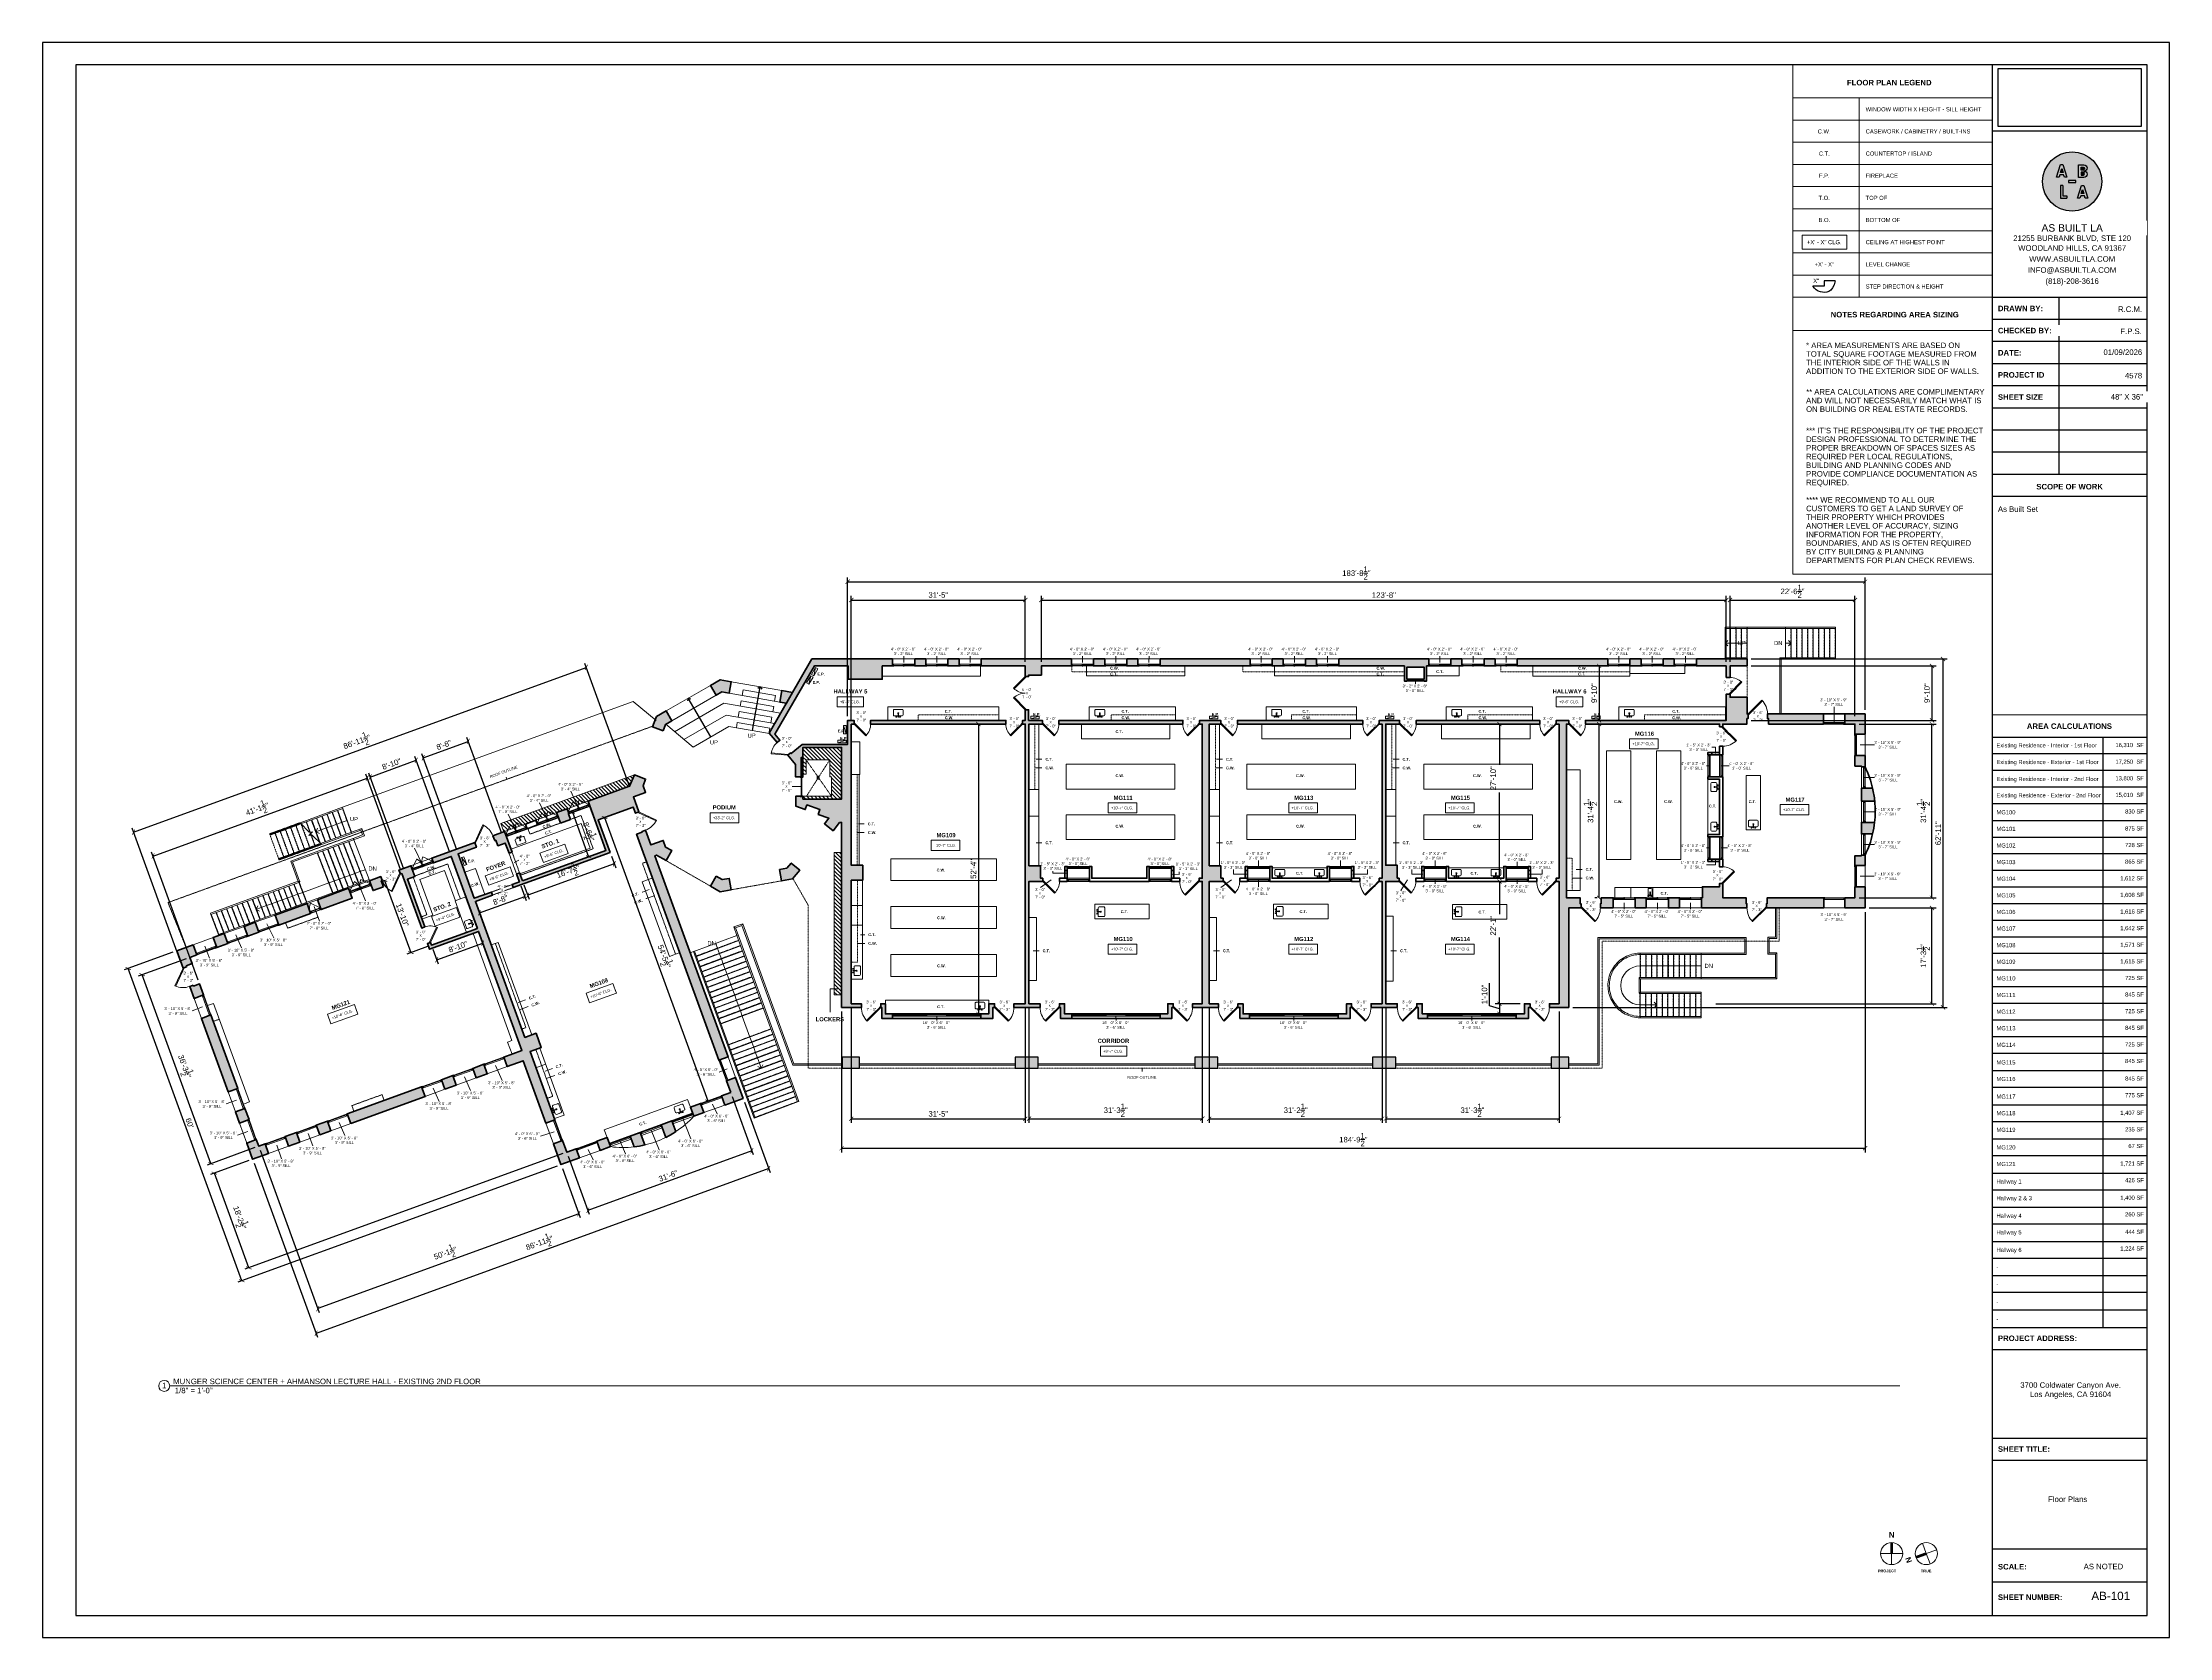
# Model space of a CAD drawing. Header units: inches. Extents: x -2078 to 109118, y -964 to 6385.
# Drawn here: x 12278 to 16886, y 2929 to 6385 of the extents above; entities that cross this region are included whole.
import ezdxf

# ---------------------------------------------------------------- set-up
doc = ezdxf.new("R2010")
doc.units = ezdxf.units.IN
doc.header["$MEASUREMENT"] = 0
doc.set_wipeout_variables(frame=1)
doc.linetypes.add('HIDDEN2', pattern=[0.1875, 0.125, -0.0625])
doc.linetypes.add('Overhead 1_16_', pattern=[0.101562, 0.0625, -0.039062])
for name, color, linetype, lineweight in [('A-ANNO', 2, 'Continuous', 5), ('A-ANNO-DIMS', 1, 'Continuous', 9), ('A-CASE', 4, 'Continuous', 9), ('A-COLS', 3, 'Continuous', 9), ('A-DETAIL-1', 4, 'Continuous', 40), ('A-DETAIL-2', 20, 'Continuous', 25), ('A-DETAIL-3', 40, 'Continuous', 15), ('A-DETL-MBND', 5, 'Continuous', 9), ('A-DETL-THIN', 151, 'Continuous', 9), ('A-DOOR', 1, 'Continuous', 18), ('A-EQPT', 150, 'Continuous', 9), ('A-FIXT', 150, 'Continuous', 9), ('A-GLAZ', 2, 'Continuous', 30), ('A-HIDDEN', 2, 'HIDDEN2', 18), ('A-RAILING', 4, 'Continuous', 9), ('A-STRS', 4, 'Continuous', 9), ('A-STRS-MBND', 31, 'Overhead 1_16_', 9), ('A-WALL', 3, 'Continuous', 40), ('A-WINDOWS', 2, 'Continuous', 18), ('S-STRS-ANNO', 31, 'Continuous', 9), ('S-STRS-MBND', 31, 'Continuous', 9)]:
    doc.layers.add(name, color=color, linetype=linetype, lineweight=lineweight)
doc.layers.add('A-HATCH', color=9, linetype='Continuous')
doc.layers.add('A-TB', color=7, linetype='Continuous')
doc.styles.add('Arial', font='arial.ttf')
doc.styles.add('Arial_1', font='arial.ttf', dxfattribs={"height": 0.0625})
doc.styles.add('Arial_2', font='arial.ttf', dxfattribs={"height": 3})
doc.styles.add('Arial_3', font='arial.ttf', dxfattribs={"height": 0.125})
doc.styles.add('Arial_4', font='arial.ttf', dxfattribs={"height": 3})
doc.styles.add('Arial_5', font='arial.ttf', dxfattribs={"height": 0.09375})
doc.styles.add('Arial_B', font='arialbd.ttf', dxfattribs={"height": 4.5})
doc.styles.add('Arial_B_1', font='arialbd.ttf', dxfattribs={"height": 3})
doc.styles.add('Arial_B_2', font='arialbd.ttf', dxfattribs={"height": 0.125})
doc.styles.add('Arial_B_3', font='arialbd.ttf', dxfattribs={"height": 0.0625})
doc.styles.add('Jay Cad', font='arial.ttf', dxfattribs={"height": 0.125})
doc.styles.add('JC', font='arial.ttf', dxfattribs={"height": 0.125})
doc.dimstyles.new('Jay Cad - DIMS', dxfattribs={"dimtxt": 0.125, "dimasz": 0.09375, "dimexe": 0.09375, "dimexo": 0.09375, "dimgap": 0.046875, "dimtad": 1, "dimdec": 1, "dimzin": 0, "dimdsep": 46, "dimlunit": 4, "dimtxsty": 'Jay Cad', "dimblk": 'ARCHTICK', "dimcen": 0.09, "dimclrd": 1, "dimclre": 1, "dimclrt": 256, "dimadec": 0, "dimazin": 0, "dimtfac": 1, "dimtdec": 1, "dimtofl": 0, "dimtmove": 1, "dimatfit": 3, "dimfxl": 1, "dimtolj": 1, "dimtzin": 0, "dimarcsym": 0})
picture_1 = doc.add_image_def('image1.png', size_in_pixel=(151, 61))
pattern_1 = [(135, (14602.7956, 4311.55), (-4.24264, -4.24264), [])]

# ---------------------------------------------------------------- blocks, each defined once
blk = doc.blocks.new('Top Rail Type - Top Rail_Internal_-1504670-Munger Science Center _ Ahmanson Lecture Hall-2nd Floor')
at = {"layer": 'A-RAILING', "flags": 128}
for points in [[(-819.3, 138.8), (-819.3, 138.8), (-819.2, 138.8)], [(-687.9, -222), (-687.9, -222), (-688, -222.1)]]:
    blk.add_lwpolyline(points, dxfattribs=at)
blk = doc.blocks.new('Top Rail Type - Top Rail_Internal_-V1-Munger Science Center _ Ahmanson Lecture Hall-2nd Floor')
at = {"layer": 'A-RAILING'}
for p, q in [((-820.7, 138.3), (-817.9, 139.3)), ((-689.3, -222.6), (-820.7, 138.3)), ((-686.5, -221.5), (-817.9, 139.3)), ((-689.3, -222.6), (-686.5, -221.5))]:
    blk.add_line(p, q, dxfattribs=at)
blk = doc.blocks.new('Top Rail Type - Top Rail_Internal_-1504681-Munger Science Center _ Ahmanson Lecture Hall-2nd Floor')
at = {"layer": 'A-RAILING', "flags": 128}
for points in [[(-913.5, 103.7), (-913.5, 103.8), (-913.4, 103.8)], [(-782, -257.1), (-782.1, -257.1), (-782.2, -257.1)]]:
    blk.add_lwpolyline(points, dxfattribs=at)
blk = doc.blocks.new('Top Rail Type - Top Rail_Internal_-V2-Munger Science Center _ Ahmanson Lecture Hall-2nd Floor')
at = {"layer": 'A-RAILING'}
for p, q in [((-914.9, 103.2), (-912.1, 104.3)), ((-783.5, -257.6), (-914.9, 103.2)), ((-780.7, -256.6), (-912.1, 104.3)), ((-783.5, -257.6), (-780.7, -256.6))]:
    blk.add_line(p, q, dxfattribs=at)
blk = doc.blocks.new('Railing - Railing-1516540-Munger Science Center _ Ahmanson Lecture Hall-2nd Floor')
at = {"layer": 'A-RAILING'}
for p, q in [((-1769.8, 255.3), (-1769.9, 255.5)), ((-1768.5, 254.7), (-1768.8, 255.5))]:
    blk.add_line(p, q, dxfattribs=at)
blk = doc.blocks.new('Top Rail Type - Top Rail_Internal_-1516546-Munger Science Center _ Ahmanson Lecture Hall-2nd Floor')
at = {"layer": 'A-RAILING', "flags": 128}
for points in [[(-1617.1, 258), (-1617.1, 257.9), (-1617, 257.9)], [(-1943.2, 139.2), (-1943.2, 139.2), (-1943.2, 139.3)]]:
    blk.add_lwpolyline(points, dxfattribs=at)
blk = doc.blocks.new('Top Rail Type - Top Rail_Internal_-V3-Munger Science Center _ Ahmanson Lecture Hall-2nd Floor')
at = {"layer": 'A-RAILING'}
for p, q in [((-1943.7, 140.6), (-1617.6, 259.3)), ((-1617.6, 259.3), (-1616.7, 256.8)), ((-1943.7, 140.6), (-1942.8, 138.1))]:
    blk.add_line(p, q, dxfattribs=at)
blk = doc.blocks.new('Top Rail Type - Top Rail_Internal_-1516557-Munger Science Center _ Ahmanson Lecture Hall-2nd Floor')
at = {"layer": 'A-RAILING'}
for p, q in [((-1769.5, 253), (-1767.6, 253.7)), ((-1767.8, 255.6), (-1768, 256.2))]:
    blk.add_line(p, q, dxfattribs=at)
at = {"layer": 'A-RAILING', "flags": 128}
for points in [[(-1651.4, 347.3), (-1651.4, 347.2), (-1651.4, 347.2)], [(-1767.6, 253.7), (-1767.5, 253.8), (-1767.5, 253.9), (-1767.7, 254.1), (-1767.9, 254.3), (-1768.3, 254.6), (-1768.7, 254.9), (-1769.2, 255.1), (-1769.7, 255.3), (-1770.1, 255.4)], [(-1770.1, 254.4), (-1770, 254.4), (-1769.5, 254.2), (-1769, 254), (-1768.6, 253.8), (-1768.2, 253.7), (-1767.8, 253.6), (-1767.6, 253.7)], [(-1767.8, 255.6), (-1767.8, 255.4), (-1767.9, 255.3), (-1768.2, 255.3), (-1768.5, 255.4), (-1768.9, 255.5), (-1769.4, 255.7), (-1769.5, 255.7)], [(-1960.8, 184.9), (-1960.8, 185), (-1960.8, 185)]]:
    blk.add_lwpolyline(points, dxfattribs=at)
at = {"layer": 'A-RAILING'}
for points in [[(-1784.9, 298.5), (-1784.9, 298.5), (-1785, 298.6), (-1785.1, 298.6), (-1785.1, 298.6)], [(-1741.7, 314.3), (-1741.7, 314.3), (-1741.8, 314.3), (-1741.8, 314.4), (-1741.8, 314.4)]]:
    blk.add_open_spline(points, degree=3, dxfattribs=at)
blk = doc.blocks.new('Top Rail Type - Top Rail_Internal_-V4-Munger Science Center _ Ahmanson Lecture Hall-2nd Floor')
at = {"layer": 'A-RAILING'}
for p, q in [((-1742.3, 315.7), (-1651.9, 348.6)), ((-1741.2, 312.9), (-1650.9, 345.8)), ((-1651.9, 348.6), (-1650.9, 345.8)), ((-1786.9, 299.5), (-1742.3, 315.7)), ((-1770.8, 255.2), (-1786.9, 299.5)), ((-1783.1, 297.7), (-1741.2, 312.9)), ((-1768, 256.2), (-1783.1, 297.7)), ((-1961.3, 186.4), (-1771, 255.6)), ((-1960.3, 183.6), (-1769.5, 253)), ((-1770.8, 255.2), (-1770.5, 255.3)), ((-1770.7, 255.7), (-1770.5, 255.8)), ((-1770.5, 255.8), (-1769.5, 253)), ((-1770.3, 255.3), (-1768, 256.2)), ((-1961.3, 186.4), (-1960.3, 183.6))]:
    blk.add_line(p, q, dxfattribs=at)
blk = doc.blocks.new('Top Rail Type - Top Rail_Internal_-1518725-Munger Science Center _ Ahmanson Lecture Hall-2nd Floor')
at = {"layer": 'A-DETL-MBND'}
for p, q in [((1268.6, 47.5), (1135.6, 47.5)), ((1134.1, 46), (1134.1, 13.3)), ((1134.6, 12.5), (1268.6, 12.5)), ((1135.6, 44.5), (1268.6, 44.5)), ((1137.1, 16), (1137.1, 44.5)), ((1268.6, 15.5), (1137.3, 15.5))]:
    blk.add_line(p, q, dxfattribs=at)
at = {"layer": 'A-DETL-MBND', "flags": 128}
for points in [[(1135.6, 44.5), (1135.3, 44.5), (1134.9, 44.7), (1134.6, 44.9), (1134.4, 45.2), (1134.2, 45.6), (1134.1, 46), (1134.2, 46.4), (1134.4, 46.7), (1134.6, 47), (1134.9, 47.3), (1135.3, 47.4), (1135.6, 47.5)], [(1135.6, 47.5), (1135.3, 47.4), (1134.9, 47.3), (1134.6, 47), (1134.4, 46.7), (1134.2, 46.4), (1134.1, 46)], [(1134.1, 46), (1134.2, 45.6), (1134.4, 45.2), (1134.6, 44.9), (1134.9, 44.7), (1135.3, 44.5), (1135.6, 44.5)], [(1137.1, 16), (1137.1, 15.8), (1136.9, 15.5), (1136.7, 15.1), (1136.4, 14.7), (1136, 14.3), (1135.6, 14), (1135.3, 13.6), (1134.9, 13.4), (1134.6, 13.2), (1134.4, 13.1), (1134.2, 13.2), (1134.1, 13.3)], [(1134.8, 13.3), (1134.7, 13.2), (1134.6, 12.9), (1134.5, 12.7), (1134.5, 12.5), (1134.6, 12.5)], [(1134.6, 12.5), (1134.9, 12.5), (1135.2, 12.7), (1135.5, 12.9), (1135.9, 13.2), (1136.3, 13.6), (1136.6, 14), (1137, 14.3), (1137.2, 14.7), (1137.4, 15), (1137.5, 15.3), (1137.4, 15.4), (1137.3, 15.5)], [(1137.3, 15.5), (1137.1, 15.4), (1136.8, 15.3)], [(1268.6, 15.5), (1268.6, 15.4), (1268.6, 15.3), (1268.6, 15), (1268.6, 14.7), (1268.6, 14.3), (1268.6, 14), (1268.6, 13.6), (1268.6, 13.2), (1268.6, 12.9), (1268.6, 12.7), (1268.6, 12.5), (1268.6, 12.5)]]:
    blk.add_lwpolyline(points, dxfattribs=at)
blk = doc.blocks.new('Top Rail Type - Top Rail_Internal_-1518738-Munger Science Center _ Ahmanson Lecture Hall-2nd Floor')
at = {"layer": 'A-DETL-MBND'}
for p, q in [((1136.7, 97.9), (1136.7, 98.2)), ((1136.8, 99.9), (1136.9, 100)), ((1136.9, 97.2), (1136.8, 97.3)), ((1136.9, 100), (1137, 100.1)), ((1137, 97.1), (1136.9, 97.1)), ((1268.6, 100.1), (1137, 100.1)), ((1137, 97.1), (1268.6, 97.1)), ((1268.6, -37.2), (1136.3, -37.2)), ((1136.3, -40.2), (1268.6, -40.2)), ((1136.5, -37.4), (1136.5, -37.4)), ((1136.6, -37.9), (1136.6, -37.8)), ((1136.6, -39.5), (1136.6, -39.4))]:
    blk.add_line(p, q, dxfattribs=at)
at = {"layer": 'A-DETL-MBND', "flags": 128}
for points in [[(1136.3, -40.2), (1132.1, -40), (1127.9, -39.6), (1123.8, -39), (1119.7, -38.1), (1115.6, -36.9), (1111.6, -35.5), (1107.8, -33.9), (1104, -32.1), (1100.3, -30), (1096.8, -27.7), (1093.4, -25.3), (1090.2, -22.6), (1087.1, -19.7), (1084.3, -16.6), (1081.6, -13.4), (1079.1, -10), (1076.8, -6.5), (1074.7, -2.9), (1072.8, 0.9), (1071.2, 4.8), (1069.8, 8.7), (1068.7, 12.8), (1067.8, 16.9), (1067.1, 21), (1066.7, 25.2), (1066.5, 29.4), (1066.6, 33.6), (1067, 37.8), (1067.6, 41.9), (1068.4, 46), (1069.5, 50.1), (1070.8, 54.1), (1072.4, 58), (1074.2, 61.8), (1076.2, 65.5), (1078.4, 69), (1080.8, 72.4), (1083.5, 75.7), (1086.3, 78.8), (1089.3, 81.7), (1092.5, 84.5), (1095.9, 87), (1099.3, 89.3), (1103, 91.5), (1106.7, 93.4), (1110.6, 95.1), (1114.5, 96.5), (1118.5, 97.7), (1122.6, 98.7), (1126.7, 99.4), (1130.9, 99.9), (1135.1, 100.1), (1137, 100.1)], [(1137, 97.1), (1132.9, 97), (1128.8, 96.6), (1124.8, 96), (1120.7, 95.2), (1116.8, 94.1), (1112.9, 92.7), (1109.1, 91.2), (1105.4, 89.4), (1101.8, 87.4), (1098.4, 85.1), (1095.1, 82.7), (1091.9, 80), (1089, 77.2), (1086.2, 74.2), (1083.5, 71), (1081.1, 67.7), (1078.9, 64.2), (1076.9, 60.6), (1075.2, 56.9), (1073.6, 53.1), (1072.3, 49.2), (1071.3, 45.2), (1070.5, 41.2), (1069.9, 37.2), (1069.6, 33.1), (1069.5, 28.9), (1069.7, 24.8), (1070.2, 20.8), (1070.8, 16.7), (1071.8, 12.7), (1073, 8.8), (1074.4, 4.9), (1076, 1.2), (1077.9, -2.5), (1080, -6), (1082.3, -9.4), (1084.8, -12.7), (1087.5, -15.8), (1090.4, -18.7), (1093.5, -21.4), (1096.7, -24), (1100.1, -26.3), (1103.6, -28.5), (1107.2, -30.4), (1111, -32.1), (1114.8, -33.5), (1118.7, -34.7), (1122.7, -35.7), (1126.8, -36.4), (1130.9, -36.9), (1135, -37.1), (1136.3, -37.2)], [(1136.7, 99), (1136.7, 99.3), (1136.8, 99.7), (1136.8, 99.9)], [(1136.8, 97.3), (1136.8, 97.5), (1136.7, 97.8)], [(1136.4, -40), (1136.5, -40), (1136.5, -39.9)], [(1136.6, -37.6), (1136.5, -37.6), (1136.5, -37.5)], [(1136.5, -39.8), (1136.5, -39.7), (1136.6, -39.7)], [(1136.6, -38.3), (1136.6, -38.3), (1136.6, -38.1)], [(1136.6, -39.1), (1136.6, -39), (1136.6, -39)], [(1268.6, -37.2), (1268.6, -37.2), (1268.6, -37.4), (1268.6, -37.6), (1268.6, -37.9), (1268.6, -38.3), (1268.6, -38.7), (1268.6, -39), (1268.6, -39.4), (1268.6, -39.7), (1268.6, -40), (1268.6, -40.1), (1268.6, -40.2)]]:
    blk.add_lwpolyline(points, dxfattribs=at)
at = {"layer": 'A-DETL-MBND'}
for points, knots in [([(1136.6, 98.6), (1136.6, 98.7), (1136.7, 98.8), (1136.7, 99.1), (1136.7, 99.2), (1136.7, 99.3)], [-1, -1, -1, -1, -0.8928571, -0.7857143, -0.6897102, -0.6897102, -0.6897102, -0.6897102]), ([(1136.7, 97.9), (1136.7, 97.9), (1136.7, 98), (1136.7, 98.3), (1136.6, 98.5), (1136.6, 98.6)], [-0.3102267, -0.3102267, -0.3102267, -0.3102267, -0.2857143, -0.1428571, 0, 0, 0, 0]), ([(1136.7, 99.4), (1136.7, 99.5), (1136.7, 99.5), (1136.7, 99.6), (1136.7, 99.6)], [-0.63043407, -0.63043407, -0.63043407, -0.63043407, -0.57142857, -0.53315827, -0.53315827, -0.53315827, -0.53315827]), ([(1136.7, 97.6), (1136.7, 97.6), (1136.7, 97.7), (1136.7, 97.7), (1136.7, 97.8)], [-0.46714557, -0.46714557, -0.46714557, -0.46714557, -0.42857143, -0.36902797, -0.36902797, -0.36902797, -0.36902797]), ([(1136.8, 99.9), (1136.8, 99.9), (1136.9, 100), (1136.9, 100), (1136.9, 100)], [-0.3303033, -0.3303033, -0.3303033, -0.3303033, -0.2857143, -0.2115165, -0.2115165, -0.2115165, -0.2115165]), ([(1136.8, 97.3), (1136.8, 97.4), (1136.8, 97.4), (1136.8, 97.5), (1136.8, 97.5)], [-0.62720102, -0.62720102, -0.62720102, -0.62720102, -0.57142857, -0.52776884, -0.52776884, -0.52776884, -0.52776884]), ([(1136.9, 97.2), (1136.9, 97.2), (1136.9, 97.2), (1136.9, 97.2), (1136.9, 97.2)], [-0.79548734, -0.79548734, -0.79548734, -0.79548734, -0.78571429, -0.71428571, -0.71428571, -0.71428571, -0.71428571]), ([(1137, 97.1), (1137, 97.1), (1137, 97.1), (1136.9, 97.1), (1136.9, 97.1)], [-1, -1, -1, -1, -0.8928571, -0.8571429, -0.8571429, -0.8571429, -0.8571429]), ([(1136.3, -40.2), (1136.3, -40.2), (1136.3, -40.1), (1136.4, -40.1), (1136.4, -40.1)], [-1, -1, -1, -1, -0.8928571, -0.8571429, -0.8571429, -0.8571429, -0.8571429]), ([(1136.6, -38.1), (1136.6, -38), (1136.6, -37.7), (1136.5, -37.4), (1136.5, -37.3)], [-0.7794501, -0.7794501, -0.7794501, -0.7794501, -0.5714286, -0.3149701, -0.3149701, -0.3149701, -0.3149701]), ([(1136.5, -40), (1136.5, -39.9), (1136.5, -39.8), (1136.6, -39.6), (1136.6, -39.4), (1136.6, -39.2), (1136.6, -39.1)], [-0.6865047, -0.6865047, -0.6865047, -0.6865047, -0.5714286, -0.4285714, -0.2857143, -0.2053151, -0.2053151, -0.2053151, -0.2053151]), ([(1136.6, -38.7), (1136.6, -38.6), (1136.6, -38.5), (1136.6, -38.3), (1136.6, -38.3)], [-1, -1, -1, -1, -0.8928571, -0.8571429, -0.8571429, -0.8571429, -0.8571429])]:
    blk.add_open_spline(points, degree=3, knots=knots, dxfattribs=at)
for points in [[(1136.8, 99.7), (1136.8, 99.8), (1136.8, 99.8), (1136.8, 99.8)], [(1136.9, 100.1), (1137, 100.1), (1137, 100.1), (1137, 100.1)], [(1136.4, -37.3), (1136.4, -37.3), (1136.4, -37.2), (1136.3, -37.2), (1136.3, -37.2)], [(1136.4, -40.1), (1136.4, -40.1), (1136.4, -40), (1136.4, -40)], [(1136.6, -39), (1136.6, -38.9), (1136.6, -38.8), (1136.6, -38.7)]]:
    blk.add_open_spline(points, degree=3, dxfattribs=at)
blk = doc.blocks.new('JC_DOOR_SINGLE PANEL - SINGLE DOOR-1460585-Munger Science Center _ Ahmanson Lecture Hall-2nd Floor')
at = {"layer": 'A-DOOR', "lineweight": 20}
for p, q in [((-10.1, -32.8), (19.6, -3.1)), ((-8.7, -34.2), (-10.1, -32.8)), ((21, -4.5), (-8.7, -34.2)), ((19.6, -3.1), (21, -4.5))]:
    blk.add_line(p, q, dxfattribs=at)
at = {"layer": 'A-DOOR', "lineweight": 9}
blk.add_arc((21, -4.5), 42, 180, 225, dxfattribs=at)
blk = doc.blocks.new('JC_FIXED WINDOW - MUNTIN - FIXED WINDOW-1519557-Munger Science Center _ Ahmanson Lecture Hall-2nd Floor')
at = {"layer": 'A-GLAZ'}
for p, q in [((-23, -11), (-23, 11)), ((23, -11), (23, 11)), ((-23, -7.5), (-21.75, -7.5)), ((-20.25, -11), (-23, -11)), ((-22.5, -11), (-22.5, -9.25)), ((-22.5, -9.25), (-21.75, -9.25)), ((-21.75, -9.25), (-21.75, -7.5)), ((-20.25, -9.25), (-21.75, -9.25)), ((-20.25, -11), (-20.25, -9.25)), ((20.25, -9.25), (22.5, -9.25)), ((20.25, -11), (20.25, -9.25)), ((20.25, -11), (23, -11)), ((21.75, -7.5), (23, -7.5)), ((21.75, -9.25), (21.75, -7.5)), ((22.5, -11), (22.5, -9.25))]:
    blk.add_line(p, q, dxfattribs=at)
at = {"layer": 'A-GLAZ', "lineweight": 9}
for p, q in [((21.75, -7.5), (-21.75, -7.5)), ((20.25, -11), (-20.25, -11))]:
    blk.add_line(p, q, dxfattribs=at)
at = {"layer": 'A-GLAZ', "lineweight": 30}
blk.add_line((-20.25, -10.125), (20.25, -10.125), dxfattribs=at)
at = {"layer": 'A-WINDOWS'}
for p, q in [((-23, 11), (23, 11)), ((23, -11), (-23, -11))]:
    blk.add_line(p, q, dxfattribs=at)
blk = doc.blocks.new('JC_DOOR_SINGLE PANEL - SINGLE DOOR-1460746-Munger Science Center _ Ahmanson Lecture Hall-2nd Floor')
at = {"layer": 'A-DOOR', "lineweight": 20}
for p, q in [((-8.7, 34.2), (-10.1, 32.8)), ((-10.1, 32.8), (19.6, 3.1)), ((21, 4.5), (-8.7, 34.2)), ((19.6, 3.1), (21, 4.5))]:
    blk.add_line(p, q, dxfattribs=at)
at = {"layer": 'A-DOOR', "lineweight": 9}
blk.add_arc((21, 4.5), 42, 135, 180, dxfattribs=at)
blk = doc.blocks.new('JC_FIXED WINDOW - MUNTIN - FIXED WINDOW-1609323-Munger Science Center _ Ahmanson Lecture Hall-2nd Floor')
at = {"layer": 'A-GLAZ'}
for p, q in [((-23, 11), (-23, -11)), ((-20.25, 11), (-23, 11)), ((-23, 7.5), (-21.75, 7.5)), ((-22.5, 11), (-22.5, 9.25)), ((-22.5, 9.25), (-21.75, 9.25)), ((-20.25, 9.25), (-21.75, 9.25)), ((-21.75, 9.25), (-21.75, 7.5)), ((-20.25, 11), (-20.25, 9.25)), ((20.25, 11), (23, 11)), ((20.25, 11), (20.25, 9.25)), ((20.25, 9.25), (22.5, 9.25)), ((21.75, 9.25), (21.75, 7.5)), ((21.75, 7.5), (23, 7.5)), ((22.5, 11), (22.5, 9.25)), ((23, 11), (23, -11))]:
    blk.add_line(p, q, dxfattribs=at)
at = {"layer": 'A-GLAZ', "lineweight": 9}
for p, q in [((21.75, 7.5), (-21.75, 7.5)), ((20.25, 11), (-20.25, 11))]:
    blk.add_line(p, q, dxfattribs=at)
at = {"layer": 'A-GLAZ', "lineweight": 30}
blk.add_line((-20.25, 10.125), (20.25, 10.125), dxfattribs=at)
at = {"layer": 'A-WINDOWS'}
for p, q in [((23, 11), (-23, 11)), ((-23, -11), (23, -11))]:
    blk.add_line(p, q, dxfattribs=at)
blk = doc.blocks.new('JC_FIXED WINDOW - MUNTIN - FIXED WINDOW-1520783-Munger Science Center _ Ahmanson Lecture Hall-2nd Floor')
at = {"layer": 'A-GLAZ'}
for p, q in [((-23, 4), (-23, -4)), ((-20.3, 4), (-23, 4)), ((-23, 0.5), (-21.8, 0.5)), ((-22.5, 4), (-22.5, 2.2)), ((-22.5, 2.2), (-21.8, 2.2)), ((-20.3, 2.2), (-21.8, 2.2)), ((-21.8, 2.2), (-21.8, 0.5)), ((-20.3, 4), (-20.3, 2.2)), ((20.3, 4), (23, 4)), ((20.3, 4), (20.3, 2.2)), ((20.3, 2.2), (22.5, 2.2)), ((21.8, 2.2), (21.8, 0.5)), ((21.8, 0.5), (23, 0.5)), ((22.5, 4), (22.5, 2.2)), ((23, 4), (23, -4))]:
    blk.add_line(p, q, dxfattribs=at)
at = {"layer": 'A-GLAZ', "lineweight": 9}
for p, q in [((21.8, 0.5), (-21.8, 0.5)), ((20.3, 4), (-20.3, 4))]:
    blk.add_line(p, q, dxfattribs=at)
at = {"layer": 'A-GLAZ', "lineweight": 30}
blk.add_line((-20.3, 3.1), (20.3, 3.1), dxfattribs=at)
at = {"layer": 'A-WINDOWS'}
for p, q in [((23, 4), (-23, 4)), ((-23, -4), (23, -4))]:
    blk.add_line(p, q, dxfattribs=at)
blk = doc.blocks.new('JC_DOOR_SINGLE PANEL - SINGLE DOOR-1522677-Munger Science Center _ Ahmanson Lecture Hall-2nd Floor')
at = {"layer": 'A-DOOR', "lineweight": 20}
for p, q in [((-10.1, -33.3), (19.6, -3.6)), ((-8.7, -34.7), (-10.1, -33.3)), ((21, -5), (-8.7, -34.7)), ((19.6, -3.6), (21, -5))]:
    blk.add_line(p, q, dxfattribs=at)
at = {"layer": 'A-DOOR', "lineweight": 9}
blk.add_arc((21, -5), 42, 180, 225, dxfattribs=at)
blk = doc.blocks.new('JC_DOOR_SINGLE PANEL - SINGLE DOOR-1479934-Munger Science Center _ Ahmanson Lecture Hall-2nd Floor')
at = {"layer": 'A-DOOR', "lineweight": 20}
for p, q in [((-10.1, -31.8), (19.6, -2.1)), ((-8.7, -33.2), (-10.1, -31.8)), ((21, -3.5), (-8.7, -33.2)), ((19.6, -2.1), (21, -3.5))]:
    blk.add_line(p, q, dxfattribs=at)
at = {"layer": 'A-DOOR', "lineweight": 9}
blk.add_arc((21, -3.5), 42, 180, 225, dxfattribs=at)
blk = doc.blocks.new('JC_DOOR_SINGLE PANEL - SINGLE DOOR-1479750-Munger Science Center _ Ahmanson Lecture Hall-2nd Floor')
at = {"layer": 'A-DOOR', "lineweight": 20}
for p, q in [((-7.5, 29), (-8.9, 27.5)), ((-8.9, 27.5), (16.6, 2.1)), ((18, 3.5), (-7.5, 29)), ((16.6, 2.1), (18, 3.5))]:
    blk.add_line(p, q, dxfattribs=at)
at = {"layer": 'A-DOOR', "lineweight": 9}
blk.add_arc((18, 3.5), 36, 135, 180, dxfattribs=at)
blk = doc.blocks.new('JC_KITCHEN SINK - SINK-1531844-Munger Science Center _ Ahmanson Lecture Hall-2nd Floor')
at = {"layer": 'A-FIXT'}
for p, q in [((-9.9, 3.6), (-9.9, -6.4)), ((0.1, 5.6), (-7.9, 5.6)), ((0.1, 7.8), (0.1, 2.1)), ((1.1, 7.8), (1.1, 2.1)), ((9.1, 5.6), (1.1, 5.6)), ((11.1, -6.4), (11.1, 3.6)), ((-7.9, -8.4), (9.1, -8.4))]:
    blk.add_line(p, q, dxfattribs=at)
for centre, radius, start, end in [((-7.9, 3.6), 2, 90, 180), ((-3.4, 7.8), 1, 360, 180), ((-3.4, 7.8), 1, 180, 0), ((0.6, 0), 1, 360, 180), ((0.6, 0), 1, 180, 0), ((0.6, 7.8), 0.5, 360, 180), ((0.6, 2.1), 0.5, 180, 0), ((4.6, 7.8), 1, 360, 180), ((4.6, 7.8), 1, 180, 360), ((9.1, 3.6), 2, 360, 90), ((-7.9, -6.4), 2, 180, 270), ((9.1, -6.4), 2, 270, 0)]:
    blk.add_arc(centre, radius, start, end, dxfattribs=at)
blk = doc.blocks.new('JC_WINDOW HUNG - HUNG WINDOW-1523784-Munger Science Center _ Ahmanson Lecture Hall-2nd Floor')
at = {"layer": 'A-GLAZ'}
for p, q in [((-24, 3.5), (-24, -3.5)), ((-24, 3), (-21, 3)), ((-22.75, 3), (-22.75, -0.5)), ((-22.75, 1.25), (-21, 1.25)), ((-21, 3), (-21, 1.25)), ((21, 3), (24, 3)), ((21, 3), (21, 1.25)), ((22.75, 1.25), (21, 1.25)), ((22.75, 3), (22.75, -0.5)), ((24, -3.5), (24, 3.5)), ((-24, -0.5), (-22.75, -0.5)), ((22.75, -0.5), (24, -0.5))]:
    blk.add_line(p, q, dxfattribs=at)
at = {"layer": 'A-GLAZ', "lineweight": 9}
for p, q in [((-21, 3), (21, 3)), ((-22.75, -0.5), (22.75, -0.5))]:
    blk.add_line(p, q, dxfattribs=at)
at = {"layer": 'A-GLAZ', "lineweight": 30}
blk.add_line((-21, 2.125), (21, 2.125), dxfattribs=at)
at = {"layer": 'A-WINDOWS'}
for p, q in [((24, 3.5), (-24, 3.5)), ((-24, -3.5), (24, -3.5))]:
    blk.add_line(p, q, dxfattribs=at)
blk = doc.blocks.new('JC_WINDOW HUNG - HUNG WINDOW-1523960-Munger Science Center _ Ahmanson Lecture Hall-2nd Floor')
at = {"layer": 'A-GLAZ'}
for p, q in [((-24, 2.5), (-24, -2.5)), ((-24, 2), (-21, 2)), ((-22.75, 2), (-22.75, -1.5)), ((-22.75, 0.25), (-21, 0.25)), ((-21, 2), (-21, 0.25)), ((21, 2), (24, 2)), ((21, 2), (21, 0.25)), ((22.75, 0.25), (21, 0.25)), ((22.75, 2), (22.75, -1.5)), ((24, -2.5), (24, 2.5)), ((-24, -1.5), (-22.75, -1.5)), ((22.75, -1.5), (24, -1.5))]:
    blk.add_line(p, q, dxfattribs=at)
at = {"layer": 'A-GLAZ', "lineweight": 9}
for p, q in [((-21, 2), (21, 2)), ((-22.75, -1.5), (22.75, -1.5))]:
    blk.add_line(p, q, dxfattribs=at)
at = {"layer": 'A-GLAZ', "lineweight": 30}
blk.add_line((-21, 1.125), (21, 1.125), dxfattribs=at)
at = {"layer": 'A-WINDOWS'}
for p, q in [((24, 2.5), (-24, 2.5)), ((-24, -2.5), (24, -2.5))]:
    blk.add_line(p, q, dxfattribs=at)
blk = doc.blocks.new('JC_SLIDING WINDOW - DOUBLE - SLIDING WINDOW-1614767-Munger Science Center _ Ahmanson Lecture Hall-2nd Floor')
at = {"layer": 'A-GLAZ'}
for p, q in [((-24, -10.85), (-24, 11.15)), ((24, 11.15), (24, -10.85)), ((-24, -7.35), (-23.25, -7.35)), ((-24, -10.85), (-21.5, -10.85)), ((-23.25, -10.85), (-23.25, -7.35)), ((-21.5, -9.1), (-23.25, -9.1)), ((-21.5, -10.85), (-21.5, -9.1)), ((-0.875, -7.35), (-0.875, -10.85)), ((-0.875, -7.35), (0.875, -7.35)), ((0.875, -9.1), (-0.875, -9.1)), ((-0.875, -10.85), (0.875, -10.85)), ((0.875, -10.85), (0.875, -7.35)), ((21.5, -9.1), (21.5, -7.35)), ((21.5, -7.35), (24, -7.35)), ((23.25, -9.1), (21.5, -9.1)), ((23.25, -10.85), (23.25, -7.35)), ((23.25, -10.85), (24, -10.85))]:
    blk.add_line(p, q, dxfattribs=at)
at = {"layer": 'A-GLAZ', "lineweight": 9}
for p, q in [((-23.25, -7.35), (-0.875, -7.35)), ((-21.5, -10.85), (-0.875, -10.85)), ((0.875, -7.35), (21.5, -7.35)), ((0.875, -10.85), (23.25, -10.85))]:
    blk.add_line(p, q, dxfattribs=at)
at = {"layer": 'A-GLAZ', "lineweight": 30}
for p, q in [((-21.5, -9.975), (-0.875, -9.975)), ((0.875, -8.225), (21.5, -8.225))]:
    blk.add_line(p, q, dxfattribs=at)
at = {"layer": 'A-WINDOWS'}
for p, q in [((-24, 11.15), (24, 11.15)), ((24, -10.85), (-24, -10.85))]:
    blk.add_line(p, q, dxfattribs=at)
blk = doc.blocks.new('JC_DOOR_SINGLE PANEL - SINGLE DOOR-1459075-Munger Science Center _ Ahmanson Lecture Hall-2nd Floor')
at = {"layer": 'A-DOOR', "lineweight": 20}
for p, q in [((-7.5, 29.5), (-8.9, 28)), ((-8.9, 28), (16.6, 2.6)), ((18, 4), (-7.5, 29.5)), ((16.6, 2.6), (18, 4))]:
    blk.add_line(p, q, dxfattribs=at)
at = {"layer": 'A-DOOR', "lineweight": 9}
blk.add_arc((18, 4), 36, 135, 180, dxfattribs=at)
blk = doc.blocks.new('JC_KITCHEN SINK - SINK-1531595-Munger Science Center _ Ahmanson Lecture Hall-2nd Floor')
at = {"layer": 'A-FIXT'}
for p, q in [((-9.2, 2.9), (-9.2, -5.7)), ((0.1, 4.9), (-7.2, 4.9)), ((0.1, 7.2), (0.1, 2.1)), ((1.1, 7.2), (1.1, 2.1)), ((8.4, 4.9), (1.1, 4.9)), ((10.4, -5.7), (10.4, 2.9)), ((-7.2, -7.7), (8.4, -7.7))]:
    blk.add_line(p, q, dxfattribs=at)
for centre, radius, start, end in [((-7.2, 2.9), 2, 90, 180), ((-3.4, 7.2), 1, 360, 180), ((-3.4, 7.2), 1, 180, 0), ((0.6, 0), 1, 360, 180), ((0.6, 0), 1, 180, 0), ((0.6, 7.2), 0.5, 360, 180), ((0.6, 2.1), 0.5, 180, 0), ((4.6, 7.2), 1, 360, 180), ((4.6, 7.2), 1, 180, 360), ((8.4, 2.9), 2, 360, 90), ((-7.2, -5.7), 2, 180, 270), ((8.4, -5.7), 2, 270, 0)]:
    blk.add_arc(centre, radius, start, end, dxfattribs=at)
blk = doc.blocks.new('JC_KITCHEN SINK - SINK-1531674-Munger Science Center _ Ahmanson Lecture Hall-2nd Floor')
at = {"layer": 'A-FIXT'}
for p, q in [((-9.2, -2.9), (-9.2, 5.7)), ((-7.2, 7.7), (8.4, 7.7)), ((10.4, 5.7), (10.4, -2.9)), ((0.1, -4.9), (-7.2, -4.9)), ((0.1, -7.2), (0.1, -2.1)), ((1.1, -7.2), (1.1, -2.1)), ((8.4, -4.9), (1.1, -4.9))]:
    blk.add_line(p, q, dxfattribs=at)
for centre, radius, start, end in [((-7.2, 5.7), 2, 90, 180), ((0.6, 0), 1, 360, 180), ((0.6, 0), 1, 180, 0), ((8.4, 5.7), 2, 360, 90), ((-7.2, -2.9), 2, 180, 270), ((-3.4, -7.2), 1, 360, 180), ((-3.4, -7.2), 1, 180, 0), ((0.6, -2.1), 0.5, 360, 180), ((0.6, -7.2), 0.5, 180, 0), ((4.6, -7.2), 1, 0, 180), ((4.6, -7.2), 1, 180, 0), ((8.4, -2.9), 2, 270, 0)]:
    blk.add_arc(centre, radius, start, end, dxfattribs=at)
blk = doc.blocks.new('JC_DOOR_SINGLE PANEL - SINGLE DOOR-1469616-Munger Science Center _ Ahmanson Lecture Hall-2nd Floor')
at = {"layer": 'A-DOOR', "lineweight": 20}
for p, q in [((-8.9, -28), (16.6, -2.6)), ((-7.5, -29.5), (-8.9, -28)), ((18, -4), (-7.5, -29.5)), ((16.6, -2.6), (18, -4))]:
    blk.add_line(p, q, dxfattribs=at)
at = {"layer": 'A-DOOR', "lineweight": 9}
blk.add_arc((18, -4), 36, 180, 225, dxfattribs=at)
blk = doc.blocks.new('JC_WINDOW HUNG - HUNG WINDOW-1534625-Munger Science Center _ Ahmanson Lecture Hall-2nd Floor')
at = {"layer": 'A-GLAZ'}
for p, q in [((-24, -3.5), (-24, 3.5)), ((-24, 0.5), (-22.75, 0.5)), ((-22.75, -3), (-22.75, 0.5)), ((22.75, 0.5), (24, 0.5)), ((22.75, -3), (22.75, 0.5)), ((24, 3.5), (24, -3.5)), ((-24, -3), (-21, -3)), ((-22.75, -1.25), (-21, -1.25)), ((-21, -3), (-21, -1.25)), ((21, -3), (21, -1.25)), ((22.75, -1.25), (21, -1.25)), ((21, -3), (24, -3))]:
    blk.add_line(p, q, dxfattribs=at)
at = {"layer": 'A-GLAZ', "lineweight": 9}
for p, q in [((-22.75, 0.5), (22.75, 0.5)), ((-21, -3), (21, -3))]:
    blk.add_line(p, q, dxfattribs=at)
at = {"layer": 'A-GLAZ', "lineweight": 30}
blk.add_line((-21, -2.125), (21, -2.125), dxfattribs=at)
at = {"layer": 'A-WINDOWS'}
for p, q in [((-24, 3.5), (24, 3.5)), ((24, -3.5), (-24, -3.5))]:
    blk.add_line(p, q, dxfattribs=at)
blk = doc.blocks.new('Instance - Opening - 16_ x 24_-1534827-Munger Science Center _ Ahmanson Lecture Hall-2nd Floor')
at = {"layer": 'A-WINDOWS'}
for p, q in [((-8.5, -2.5), (-8.5, 2.5)), ((-8.5, 2.5), (8.5, 2.5)), ((8.5, 2.5), (8.5, -2.5)), ((8.5, -2.5), (-8.5, -2.5))]:
    blk.add_line(p, q, dxfattribs=at)
blk = doc.blocks.new('JC_DOOR_SINGLE PANEL - SINGLE DOOR-1467870-Munger Science Center _ Ahmanson Lecture Hall-2nd Floor')
at = {"layer": 'A-DOOR', "lineweight": 20}
for p, q in [((-8.7, 33.7), (-10.1, 32.3)), ((-10.1, 32.3), (19.6, 2.6)), ((21, 4), (-8.7, 33.7)), ((19.6, 2.6), (21, 4))]:
    blk.add_line(p, q, dxfattribs=at)
at = {"layer": 'A-DOOR', "lineweight": 9}
blk.add_arc((21, 4), 42, 135, 180, dxfattribs=at)
blk = doc.blocks.new('JC_DOOR_SINGLE PANEL - SINGLE DOOR-1467925-Munger Science Center _ Ahmanson Lecture Hall-2nd Floor')
at = {"layer": 'A-DOOR', "lineweight": 20}
for p, q in [((-10.1, -32.3), (19.6, -2.6)), ((-8.7, -33.7), (-10.1, -32.3)), ((21, -4), (-8.7, -33.7)), ((19.6, -2.6), (21, -4))]:
    blk.add_line(p, q, dxfattribs=at)
at = {"layer": 'A-DOOR', "lineweight": 9}
blk.add_arc((21, -4), 42, 180, 225, dxfattribs=at)
blk = doc.blocks.new('JC_OPENING - 36_ x 48_-1468142-Munger Science Center _ Ahmanson Lecture Hall-2nd Floor')
at = {"layer": 'A-WINDOWS'}
for p, q in [((-96.3, -5), (-96.3, 5)), ((-96.3, 5), (-26.4, 5)), ((-22.2, 5), (21.5, 5)), ((25.8, 5), (95.7, 5)), ((95.7, 5), (95.7, -5)), ((95.7, -5), (-96.3, -5))]:
    blk.add_line(p, q, dxfattribs=at)
blk = doc.blocks.new('JC_KITCHEN SINK - SINK-1537247-Munger Science Center _ Ahmanson Lecture Hall-2nd Floor')
at = {"layer": 'A-FIXT'}
for p, q in [((-9.9, -3.6), (-9.9, 6.4)), ((-7.9, 8.4), (9.1, 8.4)), ((11.1, 6.4), (11.1, -3.6)), ((0.1, -5.6), (-7.9, -5.6)), ((0.1, -7.8), (0.1, -2.1)), ((1.1, -7.8), (1.1, -2.1)), ((9.1, -5.6), (1.1, -5.6))]:
    blk.add_line(p, q, dxfattribs=at)
for centre, radius, start, end in [((-7.9, 6.4), 2, 90, 180), ((0.6, 0), 1, 360, 180), ((0.6, 0), 1, 180, 0), ((9.1, 6.4), 2, 360, 90), ((-7.9, -3.6), 2, 180, 270), ((-3.4, -7.8), 1, 360, 180), ((-3.4, -7.8), 1, 180, 0), ((0.6, -2.1), 0.5, 360, 180), ((0.6, -7.8), 0.5, 180, 0), ((4.6, -7.8), 1, 0, 180), ((4.6, -7.8), 1, 180, 0), ((9.1, -3.6), 2, 270, 0)]:
    blk.add_arc(centre, radius, start, end, dxfattribs=at)
blk = doc.blocks.new('JC_DOOR_SINGLE PANEL - SINGLE DOOR-1483412-Munger Science Center _ Ahmanson Lecture Hall-2nd Floor')
at = {"layer": 'A-DOOR', "lineweight": 20}
for p, q in [((-7.5, 29.5), (-8.9, 28)), ((-8.9, 28), (16.6, 2.6)), ((18, 4), (-7.5, 29.5)), ((16.6, 2.6), (18, 4))]:
    blk.add_line(p, q, dxfattribs=at)
at = {"layer": 'A-DOOR', "lineweight": 9}
blk.add_arc((18, 4), 36, 135, 180, dxfattribs=at)
blk = doc.blocks.new('JC_WINDOW HUNG - HUNG WINDOW-1544013-Munger Science Center _ Ahmanson Lecture Hall-2nd Floor')
at = {"layer": 'A-GLAZ'}
for p, q in [((-19, 2.5), (-19, -2.5)), ((-19, 2), (-16, 2)), ((-17.75, 2), (-17.75, -1.5)), ((-17.75, 0.25), (-16, 0.25)), ((-16, 2), (-16, 0.25)), ((16, 2), (19, 2)), ((16, 2), (16, 0.25)), ((17.75, 0.25), (16, 0.25)), ((17.75, 2), (17.75, -1.5)), ((19, -2.5), (19, 2.5)), ((-19, -1.5), (-17.75, -1.5)), ((17.75, -1.5), (19, -1.5))]:
    blk.add_line(p, q, dxfattribs=at)
at = {"layer": 'A-GLAZ', "lineweight": 9}
for p, q in [((-16, 2), (16, 2)), ((-17.75, -1.5), (17.75, -1.5))]:
    blk.add_line(p, q, dxfattribs=at)
at = {"layer": 'A-GLAZ', "lineweight": 30}
blk.add_line((-16, 1.125), (16, 1.125), dxfattribs=at)
at = {"layer": 'A-WINDOWS'}
for p, q in [((19, 2.5), (-19, 2.5)), ((-19, -2.5), (19, -2.5))]:
    blk.add_line(p, q, dxfattribs=at)
blk = doc.blocks.new('JC_DOUBLE DOOR - DOUBLE DOOR-1490343-Munger Science Center _ Ahmanson Lecture Hall-2nd Floor')
at = {"layer": 'A-DOOR', "lineweight": 20}
for p, q in [((-36, 3.5), (-10.5, 29)), ((-34.6, 2.1), (-36, 3.5)), ((-9.1, 27.5), (-34.6, 2.1)), ((-10.5, 29), (-9.1, 27.5)), ((10.5, 29), (9.1, 27.5)), ((9.1, 27.5), (34.6, 2.1)), ((36, 3.5), (10.5, 29)), ((34.6, 2.1), (36, 3.5))]:
    blk.add_line(p, q, dxfattribs=at)
at = {"layer": 'A-DOOR', "lineweight": 9}
for centre, start, end in [((-36, 3.5), 0, 45), ((36, 3.5), 135, 180)]:
    blk.add_arc(centre, 36, start, end, dxfattribs=at)
blk = doc.blocks.new('JC_SLIDING WINDOW - DOUBLE - SLIDING WINDOW-1614773-Munger Science Center _ Ahmanson Lecture Hall-2nd Floor')
at = {"layer": 'A-GLAZ'}
for p, q in [((-24, -7.35), (-24, 7.65)), ((24, 7.65), (24, -7.35)), ((-24, -3.85), (-23.25, -3.85)), ((-24, -7.35), (-21.5, -7.35)), ((-23.25, -7.35), (-23.25, -3.85)), ((-21.5, -5.6), (-23.25, -5.6)), ((-21.5, -7.35), (-21.5, -5.6)), ((-0.875, -3.85), (-0.875, -7.35)), ((-0.875, -3.85), (0.875, -3.85)), ((0.875, -5.6), (-0.875, -5.6)), ((-0.875, -7.35), (0.875, -7.35)), ((0.875, -7.35), (0.875, -3.85)), ((21.5, -5.6), (21.5, -3.85)), ((21.5, -3.85), (24, -3.85)), ((23.25, -5.6), (21.5, -5.6)), ((23.25, -7.35), (23.25, -3.85)), ((23.25, -7.35), (24, -7.35))]:
    blk.add_line(p, q, dxfattribs=at)
at = {"layer": 'A-GLAZ', "lineweight": 9}
for p, q in [((-23.25, -3.85), (-0.875, -3.85)), ((-21.5, -7.35), (-0.875, -7.35)), ((0.875, -3.85), (21.5, -3.85)), ((0.875, -7.35), (23.25, -7.35))]:
    blk.add_line(p, q, dxfattribs=at)
at = {"layer": 'A-GLAZ', "lineweight": 30}
for p, q in [((-21.5, -6.475), (-0.875, -6.475)), ((0.875, -4.725), (21.5, -4.725))]:
    blk.add_line(p, q, dxfattribs=at)
at = {"layer": 'A-WINDOWS'}
for p, q in [((-24, 7.65), (24, 7.65)), ((24, -7.35), (-24, -7.35))]:
    blk.add_line(p, q, dxfattribs=at)
blk = doc.blocks.new('JC_OPENING DOOR - OPENING DOOR-1554747-Munger Science Center _ Ahmanson Lecture Hall-2nd Floor')
at = {"linetype": 'HIDDEN2'}
for p, q in [((23.7, 3.5), (-24.3, 3.5)), ((-24.3, -3.5), (23.7, -3.5))]:
    blk.add_line(p, q, dxfattribs=at)
for p, q in [((-24.3, 3.5), (-24.3, -3.5)), ((23.7, -3.5), (23.7, 3.5))]:
    blk.add_line(p, q)
blk = doc.blocks.new('JC_DOOR_SINGLE PANEL - SINGLE DOOR-1556259-Munger Science Center _ Ahmanson Lecture Hall-2nd Floor')
at = {"layer": 'A-DOOR', "lineweight": 20}
for p, q in [((-10.1, -33.8), (19.6, -4.1)), ((-8.7, -35.2), (-10.1, -33.8)), ((21, -5.5), (-8.7, -35.2)), ((19.6, -4.1), (21, -5.5))]:
    blk.add_line(p, q, dxfattribs=at)
at = {"layer": 'A-DOOR', "lineweight": 9}
blk.add_arc((21, -5.5), 42, 180, 225, dxfattribs=at)
blk = doc.blocks.new('JC_FIXED WINDOW - MUNTIN - FIXED WINDOW-1559237-Munger Science Center _ Ahmanson Lecture Hall-2nd Floor')
at = {"layer": 'A-GLAZ'}
for p, q in [((-24, 10.5), (-24, -10.5)), ((-21.25, 10.5), (-24, 10.5)), ((-24, 7), (-22.75, 7)), ((-23.5, 10.5), (-23.5, 8.75)), ((-23.5, 8.75), (-22.75, 8.75)), ((-21.25, 8.75), (-22.75, 8.75)), ((-22.75, 8.75), (-22.75, 7)), ((-21.25, 10.5), (-21.25, 8.75)), ((21.25, 10.5), (24, 10.5)), ((21.25, 10.5), (21.25, 8.75)), ((21.25, 8.75), (23.5, 8.75)), ((22.75, 8.75), (22.75, 7)), ((22.75, 7), (24, 7)), ((23.5, 10.5), (23.5, 8.75)), ((24, 10.5), (24, -10.5))]:
    blk.add_line(p, q, dxfattribs=at)
at = {"layer": 'A-GLAZ', "lineweight": 9}
for p, q in [((22.75, 7), (-22.75, 7)), ((21.25, 10.5), (-21.25, 10.5))]:
    blk.add_line(p, q, dxfattribs=at)
at = {"layer": 'A-GLAZ', "lineweight": 30}
blk.add_line((-21.25, 9.625), (21.25, 9.625), dxfattribs=at)
at = {"layer": 'A-WINDOWS'}
for p, q in [((24, 10.5), (-24, 10.5)), ((-24, -10.5), (24, -10.5))]:
    blk.add_line(p, q, dxfattribs=at)
blk = doc.blocks.new('JC_FIXED WINDOW - MUNTIN - FIXED WINDOW-1559934-Munger Science Center _ Ahmanson Lecture Hall-2nd Floor')
at = {"layer": 'A-GLAZ'}
for p, q in [((-24, 3.5), (-24, -3.5)), ((-21.3, 3.5), (-24, 3.5)), ((-23.5, 3.5), (-23.5, 1.7)), ((-23.5, 1.7), (-22.8, 1.7)), ((-21.3, 1.7), (-22.8, 1.7)), ((-22.8, 1.7), (-22.8, 0)), ((-21.3, 3.5), (-21.3, 1.7)), ((21.3, 3.5), (24, 3.5)), ((21.3, 3.5), (21.3, 1.7)), ((21.3, 1.7), (23.5, 1.7)), ((22.8, 1.7), (22.8, 0)), ((23.5, 3.5), (23.5, 1.7)), ((24, 3.5), (24, -3.5)), ((-24, 0), (-22.8, 0)), ((22.8, 0), (24, 0))]:
    blk.add_line(p, q, dxfattribs=at)
at = {"layer": 'A-GLAZ', "lineweight": 9}
for p, q in [((21.3, 3.5), (-21.3, 3.5)), ((22.8, 0), (-22.8, 0))]:
    blk.add_line(p, q, dxfattribs=at)
at = {"layer": 'A-GLAZ', "lineweight": 30}
blk.add_line((-21.3, 2.6), (21.3, 2.6), dxfattribs=at)
at = {"layer": 'A-WINDOWS'}
for p, q in [((24, 3.5), (-24, 3.5)), ((-24, -3.5), (24, -3.5))]:
    blk.add_line(p, q, dxfattribs=at)
blk = doc.blocks.new('JC_FIXED WINDOW - MUNTIN - FIXED WINDOW-1560171-Munger Science Center _ Ahmanson Lecture Hall-2nd Floor')
at = {"layer": 'A-GLAZ'}
for p, q in [((-24, -10.5), (-24, 10.5)), ((24, -10.5), (24, 10.5)), ((-24, -7), (-22.75, -7)), ((-21.25, -10.5), (-24, -10.5)), ((-23.5, -10.5), (-23.5, -8.75)), ((-23.5, -8.75), (-22.75, -8.75)), ((-22.75, -8.75), (-22.75, -7)), ((-21.25, -8.75), (-22.75, -8.75)), ((-21.25, -10.5), (-21.25, -8.75)), ((21.25, -8.75), (23.5, -8.75)), ((21.25, -10.5), (21.25, -8.75)), ((21.25, -10.5), (24, -10.5)), ((22.75, -7), (24, -7)), ((22.75, -8.75), (22.75, -7)), ((23.5, -10.5), (23.5, -8.75))]:
    blk.add_line(p, q, dxfattribs=at)
at = {"layer": 'A-GLAZ', "lineweight": 9}
for p, q in [((22.75, -7), (-22.75, -7)), ((21.25, -10.5), (-21.25, -10.5))]:
    blk.add_line(p, q, dxfattribs=at)
at = {"layer": 'A-GLAZ', "lineweight": 30}
blk.add_line((-21.25, -9.625), (21.25, -9.625), dxfattribs=at)
at = {"layer": 'A-WINDOWS'}
for p, q in [((-24, 10.5), (24, 10.5)), ((24, -10.5), (-24, -10.5))]:
    blk.add_line(p, q, dxfattribs=at)
blk = doc.blocks.new('JC_KITCHEN SINK - SINK-1561969-Munger Science Center _ Ahmanson Lecture Hall-2nd Floor')
at = {"layer": 'A-FIXT'}
for p, q in [((-7.7, 3.6), (-7.7, -6.4)), ((0.1, 5.6), (-5.7, 5.6)), ((0.1, 7.8), (0.1, 2.1)), ((1.1, 7.8), (1.1, 2.1)), ((7, 5.6), (1.1, 5.6)), ((9, -6.4), (9, 3.6)), ((-5.7, -8.4), (7, -8.4))]:
    blk.add_line(p, q, dxfattribs=at)
for centre, radius, start, end in [((-5.7, 3.6), 2, 90, 180), ((-3.4, 7.8), 1, 360, 180), ((-3.4, 7.8), 1, 180, 0), ((0.6, 0), 1, 360, 180), ((0.6, 0), 1, 180, 0), ((0.6, 7.8), 0.5, 360, 180), ((0.6, 2.1), 0.5, 180, 0), ((4.6, 7.8), 1, 360, 180), ((4.6, 7.8), 1, 180, 360), ((7, 3.6), 2, 360, 90), ((-5.7, -6.4), 2, 180, 270), ((7, -6.4), 2, 270, 0)]:
    blk.add_arc(centre, radius, start, end, dxfattribs=at)
blk = doc.blocks.new('JC_CASEMENT_DOUBLE - CASEMENT - DOUBLE-1619503-Munger Science Center _ Ahmanson Lecture Hall-2nd Floor')
at = {"layer": 'A-GLAZ'}
for p, q in [((-24, 5.5), (-24, -5.5)), ((24, 5.5), (24, -5.5)), ((-21.3, -1.5), (-24, -1.5)), ((-24, -5), (-22.8, -5)), ((-23.5, -1.5), (-23.5, -3.2)), ((-23.5, -3.2), (-22.8, -3.2)), ((-21.3, -3.2), (-22.8, -3.2)), ((-22.8, -3.2), (-22.8, -5)), ((-21.3, -1.5), (-21.3, -3.2)), ((-2.7, -1.5), (0, -1.5)), ((-2.7, -1.5), (-2.7, -3.2)), ((-2.7, -3.2), (-1.2, -3.2)), ((-1.2, -3.2), (-1.2, -5)), ((-0.5, -3.2), (-1.2, -3.2)), ((-1.2, -5), (0, -5)), ((-0.5, -1.5), (-0.5, -3.2)), ((2.7, -1.5), (0, -1.5)), ((0, -5), (1.2, -5)), ((0.5, -1.5), (0.5, -3.2)), ((0.5, -3.2), (1.2, -3.2)), ((2.7, -3.2), (1.2, -3.2)), ((1.2, -3.2), (1.2, -5)), ((2.7, -1.5), (2.7, -3.2)), ((21.3, -1.5), (24, -1.5)), ((21.3, -1.5), (21.3, -3.2)), ((21.3, -3.2), (22.8, -3.2)), ((22.8, -3.2), (22.8, -5)), ((23.5, -3.2), (22.8, -3.2)), ((22.8, -5), (24, -5)), ((23.5, -1.5), (23.5, -3.2))]:
    blk.add_line(p, q, dxfattribs=at)
at = {"layer": 'A-GLAZ', "lineweight": 9}
for p, q in [((-1.2, -5), (-22.8, -5)), ((-21.3, -1.5), (-2.7, -1.5)), ((22.8, -5), (1.2, -5)), ((2.7, -1.5), (21.3, -1.5))]:
    blk.add_line(p, q, dxfattribs=at)
at = {"layer": 'A-GLAZ', "lineweight": 30}
for p, q in [((-21.3, -2.4), (-2.7, -2.4)), ((2.7, -2.4), (21.3, -2.4))]:
    blk.add_line(p, q, dxfattribs=at)
at = {"layer": 'A-WINDOWS'}
for p, q in [((0, 5.5), (-24, 5.5)), ((24, 5.5), (0, 5.5)), ((-24, -5.5), (0, -5.5)), ((0, -5.5), (24, -5.5))]:
    blk.add_line(p, q, dxfattribs=at)
at = {"layer": 'A-WINDOWS', "lineweight": 9}
for p, q in [((-23.5, -1.5), (-7.2, 14.8)), ((23.5, -1.5), (7.2, 14.8))]:
    blk.add_line(p, q, dxfattribs=at)
for centre, start, end in [((-23.5, -1.5), 360, 45), ((23.5, -1.5), 135, 180)]:
    blk.add_arc(centre, 23, start, end, dxfattribs=at)
blk = doc.blocks.new('Window-Casement-Single_Left instance - 17_ x 24_-1619412-Munger Science Center _ Ahmanson Lecture Hall-2nd Floor')
at = {"layer": 'A-GLAZ'}
for p, q in [((-12, 11.5), (-12, -11.5)), ((12, 11.5), (12, -11.5)), ((-9.3, -7), (-12, -7)), ((-10.8, -10.5), (-12, -10.5)), ((-11.5, -7), (-11.5, -8.7)), ((-11.5, -8.7), (-10.8, -8.7)), ((-9.3, -8.7), (-10.8, -8.7)), ((-10.8, -8.7), (-10.8, -10.5)), ((-9.3, -7), (-9.3, -8.7)), ((9.2, -7), (12, -7)), ((9.2, -7), (9.2, -8.7)), ((9.2, -8.7), (10.7, -8.7)), ((10.7, -8.7), (10.7, -10.5)), ((11.5, -8.7), (10.7, -8.7)), ((12, -10.5), (10.7, -10.5)), ((11.5, -7), (11.5, -8.7))]:
    blk.add_line(p, q, dxfattribs=at)
at = {"layer": 'A-GLAZ', "lineweight": 9}
for p, q in [((-10.8, -10.5), (10.7, -10.5)), ((9.2, -7), (-9.3, -7))]:
    blk.add_line(p, q, dxfattribs=at)
at = {"layer": 'A-GLAZ', "lineweight": 30}
blk.add_line((9.2, -7.9), (-9.3, -7.9), dxfattribs=at)
at = {"layer": 'A-WINDOWS'}
for p, q in [((-12, 11.5), (12, 11.5)), ((12, -11.5), (-12, -11.5))]:
    blk.add_line(p, q, dxfattribs=at)
at = {"layer": 'A-WINDOWS', "lineweight": 9}
blk.add_line((11.5, -7), (-4.8, 9.3), dxfattribs=at)
blk.add_arc((11.5, -7), 23, 135, 180, dxfattribs=at)
blk = doc.blocks.new('JC_FIXED WINDOW - MUNTIN - FIXED WINDOW-1619307-Munger Science Center _ Ahmanson Lecture Hall-2nd Floor')
at = {"layer": 'A-GLAZ'}
for p, q in [((-23, 11.5), (-23, -11.5)), ((-20.25, 11.5), (-23, 11.5)), ((-23, 8), (-21.75, 8)), ((-22.5, 11.5), (-22.5, 9.75)), ((-22.5, 9.75), (-21.75, 9.75)), ((-20.25, 9.75), (-21.75, 9.75)), ((-21.75, 9.75), (-21.75, 8)), ((-20.25, 11.5), (-20.25, 9.75)), ((20.25, 11.5), (23, 11.5)), ((20.25, 11.5), (20.25, 9.75)), ((20.25, 9.75), (22.5, 9.75)), ((21.75, 9.75), (21.75, 8)), ((21.75, 8), (23, 8)), ((22.5, 11.5), (22.5, 9.75)), ((23, 11.5), (23, -11.5))]:
    blk.add_line(p, q, dxfattribs=at)
at = {"layer": 'A-GLAZ', "lineweight": 9}
for p, q in [((21.75, 8), (-21.75, 8)), ((20.25, 11.5), (-20.25, 11.5))]:
    blk.add_line(p, q, dxfattribs=at)
at = {"layer": 'A-GLAZ', "lineweight": 30}
blk.add_line((-20.25, 10.625), (20.25, 10.625), dxfattribs=at)
at = {"layer": 'A-WINDOWS'}
for p, q in [((23, 11.5), (-23, 11.5)), ((-23, -11.5), (23, -11.5))]:
    blk.add_line(p, q, dxfattribs=at)
blk = doc.blocks.new('JC_FIXED WINDOW - MUNTIN - FIXED WINDOW-1608751-Munger Science Center _ Ahmanson Lecture Hall-2nd Floor')
at = {"layer": 'A-GLAZ'}
for p, q in [((-23, 11), (-23, -11)), ((-20.25, 11), (-23, 11)), ((-23, 7.5), (-21.75, 7.5)), ((-22.5, 11), (-22.5, 9.25)), ((-22.5, 9.25), (-21.75, 9.25)), ((-20.25, 9.25), (-21.75, 9.25)), ((-21.75, 9.25), (-21.75, 7.5)), ((-20.25, 11), (-20.25, 9.25)), ((20.25, 11), (23, 11)), ((20.25, 11), (20.25, 9.25)), ((20.25, 9.25), (22.5, 9.25)), ((21.75, 9.25), (21.75, 7.5)), ((21.75, 7.5), (23, 7.5)), ((22.5, 11), (22.5, 9.25)), ((23, 11), (23, -11))]:
    blk.add_line(p, q, dxfattribs=at)
at = {"layer": 'A-GLAZ', "lineweight": 9}
for p, q in [((21.75, 7.5), (-21.75, 7.5)), ((20.25, 11), (-20.25, 11))]:
    blk.add_line(p, q, dxfattribs=at)
at = {"layer": 'A-GLAZ', "lineweight": 30}
blk.add_line((-20.25, 10.125), (20.25, 10.125), dxfattribs=at)
at = {"layer": 'A-WINDOWS'}
for p, q in [((23, 11), (-23, 11)), ((-23, -11), (23, -11))]:
    blk.add_line(p, q, dxfattribs=at)
blk = doc.blocks.new('JC_FIXED WINDOW - MUNTIN - FIXED WINDOW-1565084-Munger Science Center _ Ahmanson Lecture Hall-2nd Floor')
at = {"layer": 'A-GLAZ'}
for p, q in [((-23, -11), (-23, 11)), ((23, -11), (23, 11)), ((-23, -7.5), (-21.75, -7.5)), ((-20.25, -11), (-23, -11)), ((-22.5, -11), (-22.5, -9.25)), ((-22.5, -9.25), (-21.75, -9.25)), ((-21.75, -9.25), (-21.75, -7.5)), ((-20.25, -9.25), (-21.75, -9.25)), ((-20.25, -11), (-20.25, -9.25)), ((20.25, -9.25), (22.5, -9.25)), ((20.25, -11), (20.25, -9.25)), ((20.25, -11), (23, -11)), ((21.75, -7.5), (23, -7.5)), ((21.75, -9.25), (21.75, -7.5)), ((22.5, -11), (22.5, -9.25))]:
    blk.add_line(p, q, dxfattribs=at)
at = {"layer": 'A-GLAZ', "lineweight": 9}
for p, q in [((21.75, -7.5), (-21.75, -7.5)), ((20.25, -11), (-20.25, -11))]:
    blk.add_line(p, q, dxfattribs=at)
at = {"layer": 'A-GLAZ', "lineweight": 30}
blk.add_line((-20.25, -10.125), (20.25, -10.125), dxfattribs=at)
at = {"layer": 'A-WINDOWS'}
for p, q in [((-23, 11), (23, 11)), ((23, -11), (-23, -11))]:
    blk.add_line(p, q, dxfattribs=at)
blk = doc.blocks.new('Top Rail Type - Top Rail_Internal_-1577929-Munger Science Center _ Ahmanson Lecture Hall-2nd Floor')
at = {"layer": 'A-RAILING'}
blk.add_line((1268.6, 98.7), (1268.6, 98.5), dxfattribs=at)
for points in [[(-825.3, 155.7), (-825.3, 155.7), (-825.4, 155.7), (-825.5, 155.8), (-825.5, 155.8)], [(-809, 161.6), (-808.9, 161.7), (-808.9, 161.7), (-808.9, 161.8), (-808.8, 161.9)], [(1046.4, 132.5), (1046.4, 132.5), (1046.3, 132.6), (1046.2, 132.7), (1046.2, 132.7)], [(1364.4, 132.5), (1364.4, 132.5), (1364.5, 132.6), (1364.6, 132.7), (1364.6, 132.7)], [(1364.4, 98.7), (1364.4, 98.7), (1364.5, 98.6), (1364.6, 98.5), (1364.6, 98.5)], [(-698.6, -141.6), (-698.6, -141.6), (-698.5, -141.5), (-698.5, -141.4), (-698.5, -141.4)], [(1046.4, -141.6), (1046.4, -141.6), (1046.3, -141.5), (1046.2, -141.4), (1046.2, -141.4)]]:
    blk.add_open_spline(points, degree=3, dxfattribs=at)
blk = doc.blocks.new('Top Rail Type - Top Rail_Internal_-V5-Munger Science Center _ Ahmanson Lecture Hall-2nd Floor')
at = {"layer": 'A-RAILING'}
for p, q in [((-827.3, 156.6), (-808, 163.7)), ((-820.7, 138.3), (-827.3, 156.6)), ((-823.5, 154.8), (-809.8, 159.8)), ((-817.9, 139.3), (-823.5, 154.8)), ((-809.8, 159.8), (-699.6, -143)), ((-808, 163.7), (-697.5, -140)), ((1044.8, 134.1), (1366, 134.1)), ((1044.8, -140), (1044.8, 134.1)), ((1047.8, 131.1), (1363, 131.1)), ((1047.8, -143), (1047.8, 131.1)), ((1268.6, 97.1), (1268.6, 100.1)), ((1363, 100.1), (1268.6, 100.1)), ((1366, 97.1), (1268.6, 97.1)), ((1363, 131.1), (1363, 100.1)), ((1366, 134.1), (1366, 97.1)), ((-699.6, -143), (-592.8, -143)), ((-697.5, -140), (-592.8, -140)), ((-554.8, -140), (-217.8, -140)), ((-554.8, -143), (-217.8, -143)), ((-167.8, -140), (171.2, -140)), ((-167.8, -143), (171.2, -143)), ((221.2, -140), (556.7, -140)), ((221.2, -143), (556.7, -143)), ((606.7, -140), (943.7, -140)), ((606.7, -143), (943.7, -143)), ((981.7, -140), (1044.8, -140)), ((981.7, -143), (1047.8, -143))]:
    blk.add_line(p, q, dxfattribs=at)
blk = doc.blocks.new('Top Rail Type - Top Rail_Internal_-1578208-Munger Science Center _ Ahmanson Lecture Hall-2nd Floor')
at = {"layer": 'A-RAILING'}
blk.add_line((1268.6, 46.1), (1268.6, 45.9), dxfattribs=at)
for points in [[(1414.4, 133.2), (1414.5, 133.1), (1414.5, 133.1), (1414.6, 133), (1414.6, 133)], [(1414.4, 98.8), (1414.5, 98.9), (1414.5, 98.9), (1414.6, 99), (1414.6, 99)], [(1431.1, 133.2), (1431.1, 133.1), (1431.2, 133.1), (1431.2, 133), (1431.3, 133)], [(1431.1, 98.8), (1431.1, 98.9), (1431.2, 98.9), (1431.2, 99), (1431.3, 99)], [(1431.1, 46.1), (1431.1, 46), (1431.2, 46), (1431.2, 45.9), (1431.3, 45.9)]]:
    blk.add_open_spline(points, degree=3, dxfattribs=at)
blk = doc.blocks.new('Top Rail Type - Top Rail_Internal_-V6-Munger Science Center _ Ahmanson Lecture Hall-2nd Floor')
at = {"layer": 'A-RAILING'}
for p, q in [((1429.7, 197.9), (1429.7, 134.6)), ((1432.7, 197.9), (1432.7, 131.6)), ((1413, 134.6), (1413, 97.4)), ((1429.7, 134.6), (1413, 134.6)), ((1413, 97.4), (1429.7, 97.4)), ((1416, 131.6), (1416, 100.4)), ((1432.7, 131.6), (1416, 131.6)), ((1416, 100.4), (1432.7, 100.4)), ((1429.7, 97.4), (1429.7, 47.5)), ((1432.7, 100.4), (1432.7, 44.5)), ((1268.6, 44.5), (1268.6, 47.5)), ((1429.7, 47.5), (1268.6, 47.5)), ((1432.7, 44.5), (1268.6, 44.5))]:
    blk.add_line(p, q, dxfattribs=at)
blk = doc.blocks.new('JC_POCKET DOOR - POCKET DOOR-1580345-Munger Science Center _ Ahmanson Lecture Hall-2nd Floor')
at = {"layer": 'A-DOOR'}
for p, q in [((-22, 3), (-21, 3)), ((-22, -3), (-22, 3)), ((-21, 3), (-21, -3)), ((-21, 0.7), (21, 0.7)), ((-21, -0.7), (-21, 0.7)), ((20, 3), (21, 3)), ((20, 0.7), (20, 3)), ((21, 0.7), (20, 0.7)), ((21, 3), (21, 0.7)), ((21, 0.7), (21, -0.7)), ((21, -0.7), (-21, -0.7)), ((20, -0.7), (21, -0.7)), ((20, -3), (20, -0.7)), ((21, -3), (20, -3)), ((21, -0.7), (21, -3))]:
    blk.add_line(p, q, dxfattribs=at)
blk = doc.blocks.new('Railing - Railing-1586091-Munger Science Center _ Ahmanson Lecture Hall-2nd Floor')
at = {"layer": 'A-RAILING', "linetype": 'HIDDEN2'}
for p, q in [((-1766.5, 381.7), (-1832.7, 357.6)), ((-1766.5, 381.7), (-1832.7, 357.6)), ((-1766.5, 381.7), (-1832.7, 357.6)), ((-1766.5, 381.7), (-1832.7, 357.6)), ((-1766.5, 381.7), (-1832.7, 357.6)), ((-1765.8, 380.9), (-1832.3, 356.7)), ((-1765.8, 380.9), (-1832.3, 356.7)), ((-1765.8, 380.9), (-1832.3, 356.7)), ((-1765.8, 380.9), (-1832.3, 356.7)), ((-1765.8, 380.9), (-1832.3, 356.7)), ((-1832.3, 356.7), (-1832.7, 357.6)), ((-1832.3, 356.7), (-1832.7, 357.6)), ((-1832.3, 356.7), (-1832.7, 357.6)), ((-1832.3, 356.7), (-1832.7, 357.6)), ((-1832.3, 356.7), (-1832.7, 357.6))]:
    blk.add_line(p, q, dxfattribs=at)
at = {"layer": 'A-RAILING'}
for p, q in [((-1766.4, 381.8), (-1766.5, 381.7)), ((-1766.5, 381.7), (-1765.8, 380.9)), ((-1766.5, 381.7), (-1765.8, 380.9)), ((-1766.5, 381.7), (-1765.8, 380.9)), ((-1766.5, 381.7), (-1765.8, 380.9)), ((-1766.5, 381.7), (-1765.8, 380.9)), ((-1765.7, 381), (-1765.8, 380.9))]:
    blk.add_line(p, q, dxfattribs=at)
blk = doc.blocks.new('Railing - Railing-1586095-Munger Science Center _ Ahmanson Lecture Hall-2nd Floor')
at = {"layer": 'A-RAILING', "linetype": 'HIDDEN2'}
for p, q in [((-1721.8, 336.9), (-1813.1, 303.7)), ((-1721.8, 336.9), (-1813.1, 303.7)), ((-1721.8, 336.9), (-1813.1, 303.7)), ((-1721.8, 336.9), (-1813.1, 303.7)), ((-1721.8, 336.9), (-1813.1, 303.7)), ((-1721.1, 336.1), (-1812.7, 302.8)), ((-1721.1, 336.1), (-1812.7, 302.8)), ((-1721.1, 336.1), (-1812.7, 302.8)), ((-1721.1, 336.1), (-1812.7, 302.8)), ((-1721.1, 336.1), (-1812.7, 302.8)), ((-1812.7, 302.8), (-1813.1, 303.7)), ((-1812.7, 302.8), (-1813.1, 303.7)), ((-1812.7, 302.8), (-1813.1, 303.7)), ((-1812.7, 302.8), (-1813.1, 303.7)), ((-1812.7, 302.8), (-1813.1, 303.7))]:
    blk.add_line(p, q, dxfattribs=at)
blk = doc.blocks.new('Top Rail Type - Top Rail_Internal_-1586101-Munger Science Center _ Ahmanson Lecture Hall-2nd Floor')
at = {"layer": 'A-RAILING'}
blk.add_line((-1702.6, 404.3), (-1702.7, 404.6), dxfattribs=at)
at = {"layer": 'A-RAILING', "flags": 128}
blk.add_lwpolyline([(-1674.7, 414.7), (-1674.6, 414.6), (-1674.6, 414.6)], dxfattribs=at)
blk = doc.blocks.new('Top Rail Type - Top Rail_Internal_-V7-Munger Science Center _ Ahmanson Lecture Hall-2nd Floor')
at = {"layer": 'A-RAILING'}
for p, q in [((-1675.2, 416), (-1767.1, 382.6)), ((-1674.1, 413.2), (-1675.2, 416)), ((-1767.1, 382.6), (-1766.9, 382.1)), ((-1766.9, 382.1), (-1765, 380.2)), ((-1674.1, 413.2), (-1765, 380.2))]:
    blk.add_line(p, q, dxfattribs=at)
at = {"layer": 'A-RAILING', "linetype": 'HIDDEN2'}
for p, q in [((-1767.1, 382.6), (-1833, 358.6)), ((-1765, 380.2), (-1832, 355.8)), ((-1832, 355.8), (-1833, 358.6))]:
    blk.add_line(p, q, dxfattribs=at)
blk = doc.blocks.new('Top Rail Type - Top Rail_Internal_-1586112-Munger Science Center _ Ahmanson Lecture Hall-2nd Floor')
at = {"layer": 'A-RAILING'}
blk.add_line((-1683, 350.4), (-1683.1, 350.6), dxfattribs=at)
at = {"layer": 'A-RAILING', "flags": 128}
blk.add_lwpolyline([(-1655, 360.8), (-1655, 360.7), (-1655, 360.6)], dxfattribs=at)
blk = doc.blocks.new('Top Rail Type - Top Rail_Internal_-V8-Munger Science Center _ Ahmanson Lecture Hall-2nd Floor')
at = {"layer": 'A-RAILING', "linetype": 'HIDDEN2'}
for p, q in [((-1722.5, 337.7), (-1813.4, 304.7)), ((-1720.4, 335.3), (-1812.4, 301.8)), ((-1812.4, 301.8), (-1813.4, 304.7))]:
    blk.add_line(p, q, dxfattribs=at)
at = {"layer": 'A-RAILING'}
for p, q in [((-1655.5, 362.1), (-1722.5, 337.7)), ((-1722.5, 337.7), (-1720.6, 335.8)), ((-1720.6, 335.8), (-1720.4, 335.3)), ((-1654.5, 359.3), (-1720.4, 335.3)), ((-1654.5, 359.3), (-1655.5, 362.1))]:
    blk.add_line(p, q, dxfattribs=at)
blk = doc.blocks.new('Top Rail Type - Top Rail_Internal_-1586316-Munger Science Center _ Ahmanson Lecture Hall-2nd Floor')
at = {"layer": 'A-RAILING'}
blk.add_line((-1651.4, 347.3), (-1651.3, 347.1), dxfattribs=at)
for points in [[(-1634.4, 368.1), (-1634.4, 368.2), (-1634.3, 368.2), (-1634.3, 368.3), (-1634.3, 368.3)], [(-1629.7, 355.2), (-1629.7, 355.2), (-1629.6, 355.2), (-1629.5, 355.1), (-1629.5, 355.1)]]:
    blk.add_open_spline(points, degree=3, dxfattribs=at)
blk = doc.blocks.new('Top Rail Type - Top Rail_Internal_-V9-Munger Science Center _ Ahmanson Lecture Hall-2nd Floor')
at = {"layer": 'A-RAILING'}
for p, q in [((-1655.5, 362.1), (-1633.4, 370.2)), ((-1633.4, 370.2), (-1627.7, 354.3)), ((-1654.5, 359.3), (-1635.2, 366.3)), ((-1631.5, 356.1), (-1651.9, 348.6)), ((-1650.9, 345.8), (-1651.9, 348.6)), ((-1627.7, 354.3), (-1650.9, 345.8)), ((-1635.2, 366.3), (-1631.5, 356.1))]:
    blk.add_line(p, q, dxfattribs=at)
blk = doc.blocks.new('Top Rail Type - Top Rail_Internal_-1586533-Munger Science Center _ Ahmanson Lecture Hall-2nd Floor')
at = {"layer": 'A-RAILING'}
blk.add_line((1343.9, 804.4), (1343.9, 804.8), dxfattribs=at)
at = {"layer": 'A-RAILING', "flags": 128}
blk.add_lwpolyline([(1368.2, 804.7), (1368.2, 804.6), (1368.2, 804.5)], dxfattribs=at)
blk = doc.blocks.new('Top Rail Type - Top Rail_Internal_-V10-Munger Science Center _ Ahmanson Lecture Hall-2nd Floor')
at = {"layer": 'A-RAILING'}
for p, q in [((1320.2, 803.1), (1320.2, 806.1)), ((1368.2, 806.1), (1320.2, 806.1)), ((1368.2, 803.1), (1320.2, 803.1)), ((1368.2, 803.1), (1368.2, 806.1))]:
    blk.add_line(p, q, dxfattribs=at)
blk = doc.blocks.new('Top Rail Type - Top Rail_Internal_-1586544-Munger Science Center _ Ahmanson Lecture Hall-2nd Floor')
at = {"layer": 'A-RAILING'}
blk.add_line((1343.9, 738.2), (1343.9, 738.5), dxfattribs=at)
at = {"layer": 'A-RAILING', "flags": 128}
blk.add_lwpolyline([(1368.2, 738.5), (1368.2, 738.4), (1368.2, 738.3)], dxfattribs=at)
blk = doc.blocks.new('Top Rail Type - Top Rail_Internal_-V11-Munger Science Center _ Ahmanson Lecture Hall-2nd Floor')
at = {"layer": 'A-RAILING'}
for p, q in [((1320.2, 736.9), (1320.2, 739.9)), ((1368.2, 739.9), (1320.2, 739.9)), ((1368.2, 736.9), (1368.2, 739.9)), ((1343.9, 736.9), (1320.2, 736.9)), ((1368.2, 736.9), (1368, 736.9))]:
    blk.add_line(p, q, dxfattribs=at)
blk = doc.blocks.new('Top Rail Type - Top Rail_Internal_-1587099-Munger Science Center _ Ahmanson Lecture Hall-2nd Floor')
at = {"layer": 'A-RAILING', "flags": 128}
for points in [[(1451.5, 804.5), (1451.5, 804.6), (1451.5, 804.7)], [(1559.4, 804.7), (1559.4, 804.6), (1559.4, 804.5)]]:
    blk.add_lwpolyline(points, dxfattribs=at)
blk = doc.blocks.new('Top Rail Type - Top Rail_Internal_-V12-Munger Science Center _ Ahmanson Lecture Hall-2nd Floor')
at = {"layer": 'A-RAILING'}
for p, q in [((1451.5, 803.1), (1451.5, 806.1)), ((1559.4, 806.1), (1451.5, 806.1)), ((1559.4, 803.1), (1451.5, 803.1)), ((1559.4, 803.1), (1559.4, 806.1))]:
    blk.add_line(p, q, dxfattribs=at)
blk = doc.blocks.new('Top Rail Type - Top Rail_Internal_-1587110-Munger Science Center _ Ahmanson Lecture Hall-2nd Floor')
at = {"layer": 'A-RAILING', "flags": 128}
for points in [[(1451.5, 738.3), (1451.5, 738.4), (1451.5, 738.5)], [(1559.4, 738.5), (1559.4, 738.4), (1559.4, 738.3)]]:
    blk.add_lwpolyline(points, dxfattribs=at)
blk = doc.blocks.new('Top Rail Type - Top Rail_Internal_-V13-Munger Science Center _ Ahmanson Lecture Hall-2nd Floor')
at = {"layer": 'A-RAILING'}
for p, q in [((1451.5, 736.9), (1451.5, 739.9)), ((1559.4, 739.9), (1451.5, 739.9)), ((1559.4, 736.9), (1559.4, 739.9)), ((1559.4, 736.9), (1451.5, 736.9))]:
    blk.add_line(p, q, dxfattribs=at)
blk = doc.blocks.new('Top Rail Type - Top Rail_Internal_-V14-Munger Science Center _ Ahmanson Lecture Hall-2nd Floor')
at = {"layer": 'A-RAILING'}
for p, q in [((1368.2, 806.1), (1451.5, 806.1)), ((1368.2, 803.1), (1451.5, 803.1))]:
    blk.add_line(p, q, dxfattribs=at)
blk = doc.blocks.new('Top Rail Type - Top Rail_Internal_-1587521-Munger Science Center _ Ahmanson Lecture Hall-2nd Floor')
at = {"layer": 'A-RAILING'}
blk.add_open_spline([(1440.4, 738.5), (1440.5, 738.4), (1440.5, 738.4), (1440.6, 738.3), (1440.6, 738.3)], degree=3, dxfattribs=at)
blk = doc.blocks.new('Top Rail Type - Top Rail_Internal_-V15-Munger Science Center _ Ahmanson Lecture Hall-2nd Floor')
at = {"layer": 'A-RAILING'}
for p, q in [((1439, 739.9), (1439, 618.4)), ((1451.5, 739.9), (1439, 739.9)), ((1442, 736.9), (1442, 618.4)), ((1451.5, 736.9), (1442, 736.9))]:
    blk.add_line(p, q, dxfattribs=at)
blk = doc.blocks.new('JC_KITCHEN SINK - SINK-1614900-Munger Science Center _ Ahmanson Lecture Hall-2nd Floor')
at = {"layer": 'A-FIXT'}
for p, q in [((-3.9, 3.6), (-3.9, -6.4)), ((0.1, 5.6), (-1.9, 5.6)), ((0.1, 7.8), (0.1, 2.1)), ((1.1, 7.8), (1.1, 2.1)), ((3.1, 5.6), (1.1, 5.6)), ((5.1, -6.4), (5.1, 3.6)), ((-1.9, -8.4), (3.1, -8.4))]:
    blk.add_line(p, q, dxfattribs=at)
for centre, radius, start, end in [((-3.4, 7.8), 1, 360, 180), ((-3.4, 7.8), 1, 180, 0), ((-1.9, 3.6), 2, 90, 180), ((0.6, 0), 1, 360, 180), ((0.6, 0), 1, 180, 0), ((0.6, 7.8), 0.5, 360, 180), ((0.6, 2.1), 0.5, 180, 0), ((3.1, 3.6), 2, 360, 90), ((4.6, 7.8), 1, 360, 180), ((4.6, 7.8), 1, 180, 360), ((-1.9, -6.4), 2, 180, 270), ((3.1, -6.4), 2, 270, 0)]:
    blk.add_arc(centre, radius, start, end, dxfattribs=at)
blk = doc.blocks.new('JC- existing door Tag_quad - JC- existing door Tag_quad-839775-Munger Science Center _ Ahmanson Lecture Hall-2nd Floor')
at = {"layer": 'A-ANNO', "insert": (-0.023, 0.038), "char_height": 0.0625, "width": 0.0505, "attachment_point": 1, "style": 'Arial_1', "bg_fill": 3, "box_fill_scale": 1.25, "bg_fill_color": 256, "bg_fill_true_color": 13158600, "bg_fill_transparency": 0}
blk.add_mtext('x', dxfattribs=at)
blk = doc.blocks.new('_ArchTick')
at = {"color": 0, "linetype": 'ByBlock', "const_width": 0.15}
blk.add_lwpolyline([(-0.5, -0.5), (0.5, 0.5)], dxfattribs=at)
blk = doc.blocks.new('*D3323')
at = {"layer": 'A-ANNO-DIMS', "color": 1, "lineweight": -2, "transparency": 16777216}
for p, q in [((16235.5, 4509.4), (16380.3, 4509.4)), ((16371.3, 4301.9), (16371.3, 4509.4)), ((15902.9, 4301.9), (16380.3, 4301.9))]:
    blk.add_line(p, q, dxfattribs=at)
at = {"layer": 'Defpoints', "color": 0, "transparency": 16777216}
for p in [(16226.5, 4509.4), (16371.3, 4509.4), (15893.9, 4301.9)]:
    blk.add_point(p, dxfattribs=at)
at = {"layer": 'A-ANNO-DIMS', "color": 1, "lineweight": -2, "transparency": 16777216, "xscale": 9, "yscale": 9, "zscale": 9}
for p, rotation in [((16371.3, 4509.4), 90), ((16371.3, 4301.9), 270)]:
    blk.add_blockref('_ArchTick', p, dxfattribs=dict(at, rotation=rotation))
at = {"layer": 'A-ANNO-DIMS', "color": 2, "transparency": 16777216, "insert": (16352.7, 4405.7), "char_height": 12, "width": 1.497, "attachment_point": 5, "rotation": 90, "style": 'Jay Cad'}
blk.add_mtext('\\A1;17\'-3{\\H1x;\\S1/2;}"', dxfattribs=at)
blk = doc.blocks.new('*D3324')
at = {"layer": 'A-ANNO-DIMS', "color": 1, "lineweight": -2, "transparency": 16777216}
for p, q in [((12588.8, 4399.3), (12485.2, 4361.6)), ((12642.6, 3955.4), (12493.7, 4364.7)), ((12737.8, 3990.1), (12634.2, 3952.4))]:
    blk.add_line(p, q, dxfattribs=at)
at = {"layer": 'Defpoints', "color": 0, "transparency": 16777216}
for p in [(12597.3, 4402.4), (12493.7, 4364.7), (12746.2, 3993.1)]:
    blk.add_point(p, dxfattribs=at)
at = {"layer": 'A-ANNO-DIMS', "color": 1, "lineweight": -2, "transparency": 16777216, "xscale": 9, "yscale": 9, "zscale": 9}
for p, rotation in [((12493.7, 4364.7), 110.0000000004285), ((12642.6, 3955.4), 290.0000000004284)]:
    blk.add_blockref('_ArchTick', p, dxfattribs=dict(at, rotation=rotation))
at = {"layer": 'A-ANNO-DIMS', "color": 2, "transparency": 16777216, "insert": (12585.7, 4166.4), "char_height": 12, "width": 1.497, "attachment_point": 5, "rotation": 290, "style": 'Jay Cad'}
blk.add_mtext('\\A1;36\'-3{\\H1x;\\S1/2;}"', dxfattribs=at)
blk = doc.blocks.new('*D3325')
at = {"layer": 'A-ANNO-DIMS', "color": 1, "lineweight": -2, "transparency": 16777216}
for p, q in [((13405.1, 3977), (12716.4, 3726.4)), ((12724.6, 3961.9), (12641.7, 3931.7)), ((12724.9, 3729.4), (12650.2, 3934.8))]:
    blk.add_line(p, q, dxfattribs=at)
at = {"layer": 'Defpoints', "color": 0, "transparency": 16777216}
for p in [(12733.1, 3964.9), (13413.6, 3980.1), (12650.2, 3934.8)]:
    blk.add_point(p, dxfattribs=at)
at = {"layer": 'A-ANNO-DIMS', "color": 1, "lineweight": -2, "transparency": 16777216, "xscale": 9, "yscale": 9, "zscale": 9}
for p, rotation in [((12650.2, 3934.8), 110.0000000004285), ((12724.9, 3729.4), 290.0000000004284)]:
    blk.add_blockref('_ArchTick', p, dxfattribs=dict(at, rotation=rotation))
at = {"layer": 'A-ANNO-DIMS', "color": 2, "transparency": 16777216, "insert": (12705.1, 3838.5), "char_height": 12, "width": 1.497, "attachment_point": 5, "rotation": 290, "style": 'Jay Cad'}
blk.add_mtext('\\A1;18\'-2{\\H1x;\\S1/2;}"', dxfattribs=at)
blk = doc.blocks.new('*D3326')
at = {"layer": 'A-ANNO-DIMS', "color": 1, "lineweight": -2, "transparency": 16777216}
for p, q in [((12560.3, 4413.4), (12454.8, 4375)), ((12709.5, 3701.5), (12463.3, 4378.1)), ((13392.6, 3950.1), (12701.1, 3698.4))]:
    blk.add_line(p, q, dxfattribs=at)
at = {"layer": 'Defpoints', "color": 0, "transparency": 16777216}
for p in [(12463.3, 4378.1), (12568.7, 4416.5), (13401.1, 3953.2)]:
    blk.add_point(p, dxfattribs=at)
at = {"layer": 'A-ANNO-DIMS', "color": 1, "lineweight": -2, "transparency": 16777216, "xscale": 9, "yscale": 9, "zscale": 9}
for p, rotation in [((12463.3, 4378.1), 110.0000000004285), ((12709.5, 3701.5), 290.0000000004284)]:
    blk.add_blockref('_ArchTick', p, dxfattribs=dict(at, rotation=rotation))
at = {"layer": 'A-ANNO-DIMS', "color": 2, "transparency": 16777216, "insert": (12596.4, 4043.4), "char_height": 12, "width": 0.975, "attachment_point": 5, "rotation": 290, "style": 'Jay Cad'}
blk.add_mtext("\\A1;60'", dxfattribs=at)
blk = doc.blocks.new('*D3327')
at = {"layer": 'A-ANNO-DIMS', "color": 1, "lineweight": -2, "transparency": 16777216}
for p, q in [((12749.3, 3984.7), (12877.4, 3632.7)), ((13404.1, 3944.7), (13442.8, 3838.5)), ((13439.7, 3846.9), (12874.3, 3641.2))]:
    blk.add_line(p, q, dxfattribs=at)
at = {"layer": 'Defpoints', "color": 0, "transparency": 16777216}
for p in [(12746.2, 3993.1), (13401.1, 3953.2), (12874.3, 3641.2)]:
    blk.add_point(p, dxfattribs=at)
at = {"layer": 'A-ANNO-DIMS', "color": 1, "lineweight": -2, "transparency": 16777216, "xscale": 9, "yscale": 9, "zscale": 9}
for p, rotation in [((13439.7, 3846.9), 20.00000000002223), ((12874.3, 3641.2), 200.0000000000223)]:
    blk.add_blockref('_ArchTick', p, dxfattribs=dict(at, rotation=rotation))
at = {"layer": 'A-ANNO-DIMS', "color": 2, "transparency": 16777216, "insert": (13150.6, 3761.6), "char_height": 12, "width": 1.844, "attachment_point": 5, "rotation": 20, "style": 'Jay Cad'}
blk.add_mtext('\\A1;50\'-1{\\H1x;\\S1/2;}"', dxfattribs=at)
blk = doc.blocks.new('*D3328')
at = {"layer": 'A-ANNO-DIMS', "color": 1, "lineweight": -2, "transparency": 16777216}
for p, q in [((13771.9, 4100.9), (13817.7, 3974.9)), ((13416.7, 3971.6), (13462.5, 3845.7)), ((13814.7, 3983.4), (13459.5, 3854.1))]:
    blk.add_line(p, q, dxfattribs=at)
at = {"layer": 'Defpoints', "color": 0, "transparency": 16777216}
for p in [(13768.8, 4109.4), (13413.6, 3980.1), (13459.5, 3854.1)]:
    blk.add_point(p, dxfattribs=at)
at = {"layer": 'A-ANNO-DIMS', "color": 1, "lineweight": -2, "transparency": 16777216, "xscale": 9, "yscale": 9, "zscale": 9}
for p, rotation in [((13814.7, 3983.4), 20.00000000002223), ((13459.5, 3854.1), 200.0000000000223)]:
    blk.add_blockref('_ArchTick', p, dxfattribs=dict(at, rotation=rotation))
at = {"layer": 'A-ANNO-DIMS', "color": 2, "transparency": 16777216, "insert": (13633.4, 3928.8), "char_height": 12, "width": 0.975, "attachment_point": 5, "rotation": 20, "style": 'Jay Cad'}
blk.add_mtext('\\A1;31\'-6"', dxfattribs=at)
blk = doc.blocks.new('*D3329')
at = {"layer": 'A-ANNO-DIMS', "color": 1, "lineweight": -2, "transparency": 16777216}
for p, q in [((13798.8, 4088.4), (13854.2, 3936.1)), ((12736.2, 3956.5), (12873.5, 3579.2)), ((13851.1, 3944.6), (12870.4, 3587.6))]:
    blk.add_line(p, q, dxfattribs=at)
at = {"layer": 'Defpoints', "color": 0, "transparency": 16777216}
for p in [(13795.7, 4096.8), (12733.1, 3964.9), (12870.4, 3587.6)]:
    blk.add_point(p, dxfattribs=at)
at = {"layer": 'A-ANNO-DIMS', "color": 1, "lineweight": -2, "transparency": 16777216, "xscale": 9, "yscale": 9, "zscale": 9}
for p, rotation in [((13851.1, 3944.6), 20.00000000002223), ((12870.4, 3587.6), 200.0000000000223)]:
    blk.add_blockref('_ArchTick', p, dxfattribs=dict(at, rotation=rotation))
at = {"layer": 'A-ANNO-DIMS', "color": 2, "transparency": 16777216, "insert": (13354.4, 3783.6), "char_height": 12, "width": 2.017, "attachment_point": 5, "rotation": 20, "style": 'Jay Cad'}
blk.add_mtext('\\A1;86\'-11{\\H1x;\\S1/2;}"', dxfattribs=at)
blk = doc.blocks.new('*D3330')
at = {"layer": 'A-ANNO-DIMS', "color": 1, "lineweight": -2, "transparency": 16777216}
for p, q in [((13175.2, 4635.1), (13099.4, 4843.3)), ((13102.5, 4834.9), (13200.2, 4870.4)), ((13272.9, 4670.6), (13197.1, 4878.9))]:
    blk.add_line(p, q, dxfattribs=at)
at = {"layer": 'Defpoints', "color": 0, "transparency": 16777216}
for p in [(13200.2, 4870.4), (13276, 4662.2), (13178.3, 4626.6)]:
    blk.add_point(p, dxfattribs=at)
at = {"layer": 'A-ANNO-DIMS', "color": 1, "lineweight": -2, "transparency": 16777216, "xscale": 9, "yscale": 9, "zscale": 9}
for p, rotation in [((13102.5, 4834.9), 200.0000000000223), ((13200.2, 4870.4), 20.00000000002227)]:
    blk.add_blockref('_ArchTick', p, dxfattribs=dict(at, rotation=rotation))
at = {"layer": 'A-ANNO-DIMS', "color": 2, "transparency": 16777216, "insert": (13147.7, 4862.6), "char_height": 12, "width": 0.802, "attachment_point": 5, "rotation": 20, "style": 'Jay Cad'}
blk.add_mtext('\\A1;8\'-8"', dxfattribs=at)
blk = doc.blocks.new('*D3331')
at = {"layer": 'A-ANNO-DIMS', "color": 1, "lineweight": -2, "transparency": 16777216}
for p, q in [((13060.6, 4593.3), (12984.8, 4801.6)), ((12987.9, 4793.1), (13087.5, 4829.4)), ((13160.2, 4629.6), (13084.4, 4837.8))]:
    blk.add_line(p, q, dxfattribs=at)
at = {"layer": 'Defpoints', "color": 0, "transparency": 16777216}
for p in [(13087.5, 4829.4), (13163.3, 4621.1), (13063.6, 4584.9)]:
    blk.add_point(p, dxfattribs=at)
at = {"layer": 'A-ANNO-DIMS', "color": 1, "lineweight": -2, "transparency": 16777216, "xscale": 9, "yscale": 9, "zscale": 9}
for p, rotation in [((12987.9, 4793.1), 200.0000000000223), ((13087.5, 4829.4), 20.00000000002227)]:
    blk.add_blockref('_ArchTick', p, dxfattribs=dict(at, rotation=rotation))
at = {"layer": 'A-ANNO-DIMS', "color": 2, "transparency": 16777216, "insert": (13034, 4821.3), "char_height": 12, "width": 0.975, "attachment_point": 5, "rotation": 20, "style": 'Jay Cad'}
blk.add_mtext('\\A1;8\'-10"', dxfattribs=at)
blk = doc.blocks.new('*D3332')
at = {"layer": 'A-ANNO-DIMS', "color": 1, "lineweight": -2, "transparency": 16777216}
for p, q in [((13053.3, 4592.8), (12978.2, 4799.2)), ((12517.4, 4621.9), (12981.3, 4790.7)), ((12615.1, 4353.3), (12514.3, 4630.4))]:
    blk.add_line(p, q, dxfattribs=at)
at = {"layer": 'Defpoints', "color": 0, "transparency": 16777216}
for p in [(12981.3, 4790.7), (13056.4, 4584.4), (12618.2, 4344.8)]:
    blk.add_point(p, dxfattribs=at)
at = {"layer": 'A-ANNO-DIMS', "color": 1, "lineweight": -2, "transparency": 16777216, "xscale": 9, "yscale": 9, "zscale": 9}
for p, rotation in [((12981.3, 4790.7), 20.00000000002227), ((12517.4, 4621.9), 200.0000000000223)]:
    blk.add_blockref('_ArchTick', p, dxfattribs=dict(at, rotation=rotation))
at = {"layer": 'A-ANNO-DIMS', "color": 2, "transparency": 16777216, "insert": (12743, 4723.8), "char_height": 12, "width": 1.844, "attachment_point": 5, "rotation": 20, "style": 'Jay Cad'}
blk.add_mtext('\\A1;41\'-1{\\H1x;\\S1/2;}"', dxfattribs=at)
blk = doc.blocks.new('*D3333')
at = {"layer": 'A-ANNO-DIMS', "color": 1, "lineweight": -2, "transparency": 16777216}
for p, q in [((12475.1, 4673.6), (13455.9, 5030.6)), ((13550.2, 4771.5), (13452.8, 5039)), ((12578.5, 4389.7), (12472.1, 4682.1))]:
    blk.add_line(p, q, dxfattribs=at)
at = {"layer": 'Defpoints', "color": 0, "transparency": 16777216}
for p in [(13455.9, 5030.6), (13553.2, 4763.1), (12581.6, 4381.2)]:
    blk.add_point(p, dxfattribs=at)
at = {"layer": 'A-ANNO-DIMS', "color": 1, "lineweight": -2, "transparency": 16777216, "xscale": 9, "yscale": 9, "zscale": 9}
for p, rotation in [((13455.9, 5030.6), 20.00000000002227), ((12475.1, 4673.6), 200.0000000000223)]:
    blk.add_blockref('_ArchTick', p, dxfattribs=dict(at, rotation=rotation))
at = {"layer": 'A-ANNO-DIMS', "color": 2, "transparency": 16777216, "insert": (12959.1, 4869.6), "char_height": 12, "width": 2.017, "attachment_point": 5, "rotation": 20, "style": 'Jay Cad'}
blk.add_mtext('\\A1;86\'-11{\\H1x;\\S1/2;}"', dxfattribs=at)
blk = doc.blocks.new('*D3334')
at = {"layer": 'A-ANNO-DIMS', "color": 1, "lineweight": -2, "transparency": 16777216}
for p, q in [((15188, 4292.9), (15188, 4043.6)), ((15563.5, 4284.9), (15563.5, 4043.6)), ((15188, 4052.6), (15563.5, 4052.6))]:
    blk.add_line(p, q, dxfattribs=at)
at = {"layer": 'Defpoints', "color": 0, "transparency": 16777216}
for p in [(15188, 4301.9), (15563.5, 4293.9), (15563.5, 4052.6)]:
    blk.add_point(p, dxfattribs=at)
at = {"layer": 'A-ANNO-DIMS', "color": 1, "lineweight": -2, "transparency": 16777216, "xscale": 9, "yscale": 9, "zscale": 9, "rotation": 180}
blk.add_blockref('_ArchTick', (15188, 4052.6), dxfattribs=at)
at = {"layer": 'A-ANNO-DIMS', "color": 1, "lineweight": -2, "transparency": 16777216, "xscale": 9, "yscale": 9, "zscale": 9}
blk.add_blockref('_ArchTick', (15563.5, 4052.6), dxfattribs=at)
at = {"layer": 'A-ANNO-DIMS', "color": 2, "transparency": 16777216, "insert": (15375.8, 4071.2), "char_height": 12, "width": 1.497, "attachment_point": 5, "style": 'Jay Cad'}
blk.add_mtext('\\A1;31\'-3{\\H1x;\\S1/2;}"', dxfattribs=at)
blk = doc.blocks.new('*D3335')
at = {"layer": 'A-ANNO-DIMS', "color": 1, "lineweight": -2, "transparency": 16777216}
for p, q in [((14805.5, 4292.9), (14805.5, 4043.6)), ((15180, 4292.9), (15180, 4043.6)), ((14805.5, 4052.6), (15180, 4052.6))]:
    blk.add_line(p, q, dxfattribs=at)
at = {"layer": 'Defpoints', "color": 0, "transparency": 16777216}
for p in [(14805.5, 4301.9), (15180, 4301.9), (15180, 4052.6)]:
    blk.add_point(p, dxfattribs=at)
at = {"layer": 'A-ANNO-DIMS', "color": 1, "lineweight": -2, "transparency": 16777216, "xscale": 9, "yscale": 9, "zscale": 9, "rotation": 180}
blk.add_blockref('_ArchTick', (14805.5, 4052.6), dxfattribs=at)
at = {"layer": 'A-ANNO-DIMS', "color": 1, "lineweight": -2, "transparency": 16777216, "xscale": 9, "yscale": 9, "zscale": 9}
blk.add_blockref('_ArchTick', (15180, 4052.6), dxfattribs=at)
at = {"layer": 'A-ANNO-DIMS', "color": 2, "transparency": 16777216, "insert": (14992.8, 4071.2), "char_height": 12, "width": 1.497, "attachment_point": 5, "style": 'Jay Cad'}
blk.add_mtext('\\A1;31\'-2{\\H1x;\\S1/2;}"', dxfattribs=at)
blk = doc.blocks.new('*D3336')
at = {"layer": 'A-ANNO-DIMS', "color": 1, "lineweight": -2, "transparency": 16777216}
for p, q in [((14415, 4292.9), (14415, 4043.6)), ((14790.5, 4292.9), (14790.5, 4043.6)), ((14415, 4052.6), (14790.5, 4052.6))]:
    blk.add_line(p, q, dxfattribs=at)
at = {"layer": 'Defpoints', "color": 0, "transparency": 16777216}
for p in [(14415, 4301.9), (14790.5, 4301.9), (14790.5, 4052.6)]:
    blk.add_point(p, dxfattribs=at)
at = {"layer": 'A-ANNO-DIMS', "color": 1, "lineweight": -2, "transparency": 16777216, "xscale": 9, "yscale": 9, "zscale": 9, "rotation": 180}
blk.add_blockref('_ArchTick', (14415, 4052.6), dxfattribs=at)
at = {"layer": 'A-ANNO-DIMS', "color": 1, "lineweight": -2, "transparency": 16777216, "xscale": 9, "yscale": 9, "zscale": 9}
blk.add_blockref('_ArchTick', (14790.5, 4052.6), dxfattribs=at)
at = {"layer": 'A-ANNO-DIMS', "color": 2, "transparency": 16777216, "insert": (14602.8, 4071.2), "char_height": 12, "width": 1.497, "attachment_point": 5, "style": 'Jay Cad'}
blk.add_mtext('\\A1;31\'-3{\\H1x;\\S1/2;}"', dxfattribs=at)
blk = doc.blocks.new('*D3337')
at = {"layer": 'A-ANNO-DIMS', "color": 1, "lineweight": -2, "transparency": 16777216}
for p, q in [((14030, 4292.9), (14030, 4043.6)), ((14407, 4292.9), (14407, 4043.6)), ((14030, 4052.6), (14407, 4052.6))]:
    blk.add_line(p, q, dxfattribs=at)
at = {"layer": 'Defpoints', "color": 0, "transparency": 16777216}
for p in [(14030, 4301.9), (14407, 4301.9), (14407, 4052.6)]:
    blk.add_point(p, dxfattribs=at)
at = {"layer": 'A-ANNO-DIMS', "color": 1, "lineweight": -2, "transparency": 16777216, "xscale": 9, "yscale": 9, "zscale": 9, "rotation": 180}
blk.add_blockref('_ArchTick', (14030, 4052.6), dxfattribs=at)
at = {"layer": 'A-ANNO-DIMS', "color": 1, "lineweight": -2, "transparency": 16777216, "xscale": 9, "yscale": 9, "zscale": 9}
blk.add_blockref('_ArchTick', (14407, 4052.6), dxfattribs=at)
at = {"layer": 'A-ANNO-DIMS', "color": 2, "transparency": 16777216, "insert": (14218.5, 4063.2), "char_height": 12, "width": 0.975, "attachment_point": 5, "style": 'Jay Cad'}
blk.add_mtext('\\A1;31\'-5"', dxfattribs=at)
blk = doc.blocks.new('*D3338')
at = {"layer": 'A-ANNO-DIMS', "color": 1, "lineweight": -2, "transparency": 16777216}
for p, q in [((16226.5, 4500.4), (16226.5, 3979.8)), ((14009, 4284.9), (14009, 3979.8)), ((14009, 3988.8), (16226.5, 3988.8))]:
    blk.add_line(p, q, dxfattribs=at)
at = {"layer": 'Defpoints', "color": 0, "transparency": 16777216}
for p in [(16226.5, 4509.4), (14009, 4293.9), (16226.5, 3988.8)]:
    blk.add_point(p, dxfattribs=at)
at = {"layer": 'A-ANNO-DIMS', "color": 1, "lineweight": -2, "transparency": 16777216, "xscale": 9, "yscale": 9, "zscale": 9, "rotation": 180}
blk.add_blockref('_ArchTick', (14009, 3988.8), dxfattribs=at)
at = {"layer": 'A-ANNO-DIMS', "color": 1, "lineweight": -2, "transparency": 16777216, "xscale": 9, "yscale": 9, "zscale": 9}
blk.add_blockref('_ArchTick', (16226.5, 3988.8), dxfattribs=at)
at = {"layer": 'A-ANNO-DIMS', "color": 2, "transparency": 16777216, "insert": (15117.8, 4007.4), "char_height": 12, "width": 1.67, "attachment_point": 5, "style": 'Jay Cad'}
blk.add_mtext('\\A1;184\'-9{\\H1x;\\S1/2;}"', dxfattribs=at)
blk = doc.blocks.new('*D3339')
at = {"layer": 'A-ANNO-DIMS', "color": 1, "lineweight": -2, "transparency": 16777216}
for p, q in [((16213.5, 4907.9), (16380.3, 4907.9)), ((16371.3, 4531.4), (16371.3, 4907.9)), ((16213.5, 4531.4), (16380.3, 4531.4))]:
    blk.add_line(p, q, dxfattribs=at)
at = {"layer": 'Defpoints', "color": 0, "transparency": 16777216}
for p in [(16204.5, 4907.9), (16371.3, 4907.9), (16204.5, 4531.4)]:
    blk.add_point(p, dxfattribs=at)
at = {"layer": 'A-ANNO-DIMS', "color": 1, "lineweight": -2, "transparency": 16777216, "xscale": 9, "yscale": 9, "zscale": 9}
for p, rotation in [((16371.3, 4907.9), 90), ((16371.3, 4531.4), 270)]:
    blk.add_blockref('_ArchTick', p, dxfattribs=dict(at, rotation=rotation))
at = {"layer": 'A-ANNO-DIMS', "color": 2, "transparency": 16777216, "insert": (16352.7, 4719.7), "char_height": 12, "width": 1.497, "attachment_point": 5, "rotation": 90, "style": 'Jay Cad'}
blk.add_mtext('\\A1;31\'-4{\\H1x;\\S1/2;}"', dxfattribs=at)
blk = doc.blocks.new('*D3340')
at = {"layer": 'A-ANNO-DIMS', "color": 1, "lineweight": -2, "transparency": 16777216}
for p, q in [((15979.8, 5033.9), (16380.3, 5033.9)), ((16371.3, 5033.9), (16371.3, 4915.9)), ((15979.5, 4915.9), (16380.3, 4915.9))]:
    blk.add_line(p, q, dxfattribs=at)
at = {"layer": 'Defpoints', "color": 0, "transparency": 16777216}
for p in [(15970.8, 5033.9), (15970.5, 4915.9), (16371.3, 4915.9)]:
    blk.add_point(p, dxfattribs=at)
at = {"layer": 'A-ANNO-DIMS', "color": 1, "lineweight": -2, "transparency": 16777216, "xscale": 9, "yscale": 9, "zscale": 9}
for p, rotation in [((16371.3, 5033.9), 90), ((16371.3, 4915.9), 270)]:
    blk.add_blockref('_ArchTick', p, dxfattribs=dict(at, rotation=rotation))
at = {"layer": 'A-ANNO-DIMS', "color": 2, "transparency": 16777216, "insert": (16360.7, 4974.9), "char_height": 12, "width": 0.975, "attachment_point": 5, "rotation": 90, "style": 'Jay Cad'}
blk.add_mtext('\\A1;9\'-10"', dxfattribs=at)
blk = doc.blocks.new('*D3341')
at = {"layer": 'A-ANNO-DIMS', "color": 1, "lineweight": -2, "transparency": 16777216}
for p, q in [((15933.8, 5042.9), (15933.8, 5185.7)), ((15933.8, 5176.7), (16204.5, 5176.7)), ((16204.5, 4924.9), (16204.5, 5185.7))]:
    blk.add_line(p, q, dxfattribs=at)
at = {"layer": 'Defpoints', "color": 0, "transparency": 16777216}
for p in [(16204.5, 5176.7), (15933.8, 5033.9), (16204.5, 4915.9)]:
    blk.add_point(p, dxfattribs=at)
at = {"layer": 'A-ANNO-DIMS', "color": 1, "lineweight": -2, "transparency": 16777216, "xscale": 9, "yscale": 9, "zscale": 9, "rotation": 180}
blk.add_blockref('_ArchTick', (15933.8, 5176.7), dxfattribs=at)
at = {"layer": 'A-ANNO-DIMS', "color": 1, "lineweight": -2, "transparency": 16777216, "xscale": 9, "yscale": 9, "zscale": 9}
blk.add_blockref('_ArchTick', (16204.5, 5176.7), dxfattribs=at)
at = {"layer": 'A-ANNO-DIMS', "color": 2, "transparency": 16777216, "insert": (16069.2, 5195.4), "char_height": 12, "width": 1.497, "attachment_point": 5, "style": 'Jay Cad'}
blk.add_mtext('\\A1;22\'-6{\\H1x;\\S1/2;}"', dxfattribs=at)
blk = doc.blocks.new('*D3342')
at = {"layer": 'A-ANNO-DIMS', "color": 1, "lineweight": -2, "transparency": 16777216}
for p, q in [((15979.8, 5048.9), (16404.3, 5048.9)), ((16395.3, 4293.9), (16395.3, 5048.9)), ((15593.5, 4293.9), (16404.3, 4293.9))]:
    blk.add_line(p, q, dxfattribs=at)
at = {"layer": 'Defpoints', "color": 0, "transparency": 16777216}
for p in [(15970.8, 5048.9), (16395.3, 5048.9), (15584.5, 4293.9)]:
    blk.add_point(p, dxfattribs=at)
at = {"layer": 'A-ANNO-DIMS', "color": 1, "lineweight": -2, "transparency": 16777216, "xscale": 9, "yscale": 9, "zscale": 9}
for p, rotation in [((16395.3, 5048.9), 90), ((16395.3, 4293.9), 270)]:
    blk.add_blockref('_ArchTick', p, dxfattribs=dict(at, rotation=rotation))
at = {"layer": 'A-ANNO-DIMS', "color": 2, "transparency": 16777216, "insert": (16384.7, 4671.4), "char_height": 12, "width": 1.148, "attachment_point": 5, "rotation": 90, "style": 'Jay Cad'}
blk.add_mtext('\\A1;62\'-11"', dxfattribs=at)
blk = doc.blocks.new('*D3343')
at = {"layer": 'A-ANNO-DIMS', "color": 1, "lineweight": -2, "transparency": 16777216}
for p, q in [((14442, 5042.9), (14442, 5185.7)), ((14442, 5176.7), (15925.8, 5176.7)), ((15925.8, 5042.9), (15925.8, 5185.7))]:
    blk.add_line(p, q, dxfattribs=at)
at = {"layer": 'Defpoints', "color": 0, "transparency": 16777216}
for p in [(15925.8, 5176.7), (14442, 5033.9), (15925.8, 5033.9)]:
    blk.add_point(p, dxfattribs=at)
at = {"layer": 'A-ANNO-DIMS', "color": 1, "lineweight": -2, "transparency": 16777216, "xscale": 9, "yscale": 9, "zscale": 9, "rotation": 180}
blk.add_blockref('_ArchTick', (14442, 5176.7), dxfattribs=at)
at = {"layer": 'A-ANNO-DIMS', "color": 1, "lineweight": -2, "transparency": 16777216, "xscale": 9, "yscale": 9, "zscale": 9}
blk.add_blockref('_ArchTick', (15925.8, 5176.7), dxfattribs=at)
at = {"layer": 'A-ANNO-DIMS', "color": 2, "transparency": 16777216, "insert": (15183.9, 5187.4), "char_height": 12, "width": 1.67, "attachment_point": 5, "style": 'Jay Cad'}
blk.add_mtext('\\A1;123\'-8"', dxfattribs=at)
blk = doc.blocks.new('*D3344')
at = {"layer": 'A-ANNO-DIMS', "color": 1, "lineweight": -2, "transparency": 16777216}
for p, q in [((14030, 4916.9), (14030, 5185.7)), ((14030, 5176.7), (14407, 5176.7)), ((14407, 5042.9), (14407, 5185.7))]:
    blk.add_line(p, q, dxfattribs=at)
at = {"layer": 'Defpoints', "color": 0, "transparency": 16777216}
for p in [(14407, 5176.7), (14407, 5033.9), (14030, 4907.9)]:
    blk.add_point(p, dxfattribs=at)
at = {"layer": 'A-ANNO-DIMS', "color": 1, "lineweight": -2, "transparency": 16777216, "xscale": 9, "yscale": 9, "zscale": 9, "rotation": 180}
blk.add_blockref('_ArchTick', (14030, 5176.7), dxfattribs=at)
at = {"layer": 'A-ANNO-DIMS', "color": 1, "lineweight": -2, "transparency": 16777216, "xscale": 9, "yscale": 9, "zscale": 9}
blk.add_blockref('_ArchTick', (14407, 5176.7), dxfattribs=at)
at = {"layer": 'A-ANNO-DIMS', "color": 2, "transparency": 16777216, "insert": (14218.5, 5187.4), "char_height": 12, "width": 0.975, "attachment_point": 5, "style": 'Jay Cad'}
blk.add_mtext('\\A1;31\'-5"', dxfattribs=at)
blk = doc.blocks.new('*D3345')
at = {"layer": 'A-ANNO-DIMS', "color": 1, "lineweight": -2, "transparency": 16777216}
for p, q in [((14022, 4924.9), (14022, 5225.3)), ((14022, 5216.3), (16226.5, 5216.3)), ((16226.5, 4938.9), (16226.5, 5225.3))]:
    blk.add_line(p, q, dxfattribs=at)
at = {"layer": 'Defpoints', "color": 0, "transparency": 16777216}
for p in [(16226.5, 5216.3), (14022, 4915.9), (16226.5, 4929.9)]:
    blk.add_point(p, dxfattribs=at)
at = {"layer": 'A-ANNO-DIMS', "color": 1, "lineweight": -2, "transparency": 16777216, "xscale": 9, "yscale": 9, "zscale": 9, "rotation": 180}
blk.add_blockref('_ArchTick', (14022, 5216.3), dxfattribs=at)
at = {"layer": 'A-ANNO-DIMS', "color": 1, "lineweight": -2, "transparency": 16777216, "xscale": 9, "yscale": 9, "zscale": 9}
blk.add_blockref('_ArchTick', (16226.5, 5216.3), dxfattribs=at)
at = {"layer": 'A-ANNO-DIMS', "color": 2, "transparency": 16777216, "insert": (15124.3, 5235), "char_height": 12, "width": 1.67, "attachment_point": 5, "style": 'Jay Cad'}
blk.add_mtext('\\A1;183\'-8{\\H1x;\\S1/2;}"', dxfattribs=at)
blk = doc.blocks.new('*D3346')
at = {"layer": 'A-ANNO-DIMS', "color": 1, "lineweight": -2, "transparency": 16777216}
for p, q in [((15649.7, 5033.9), (15641.2, 5033.9)), ((15650.2, 5033.9), (15650.2, 4915.9)), ((15649.7, 4915.9), (15641.2, 4915.9))]:
    blk.add_line(p, q, dxfattribs=at)
at = {"layer": 'Defpoints', "color": 0, "transparency": 16777216}
for p in [(15658.7, 5033.9), (15650.2, 4915.9), (15658.7, 4915.9)]:
    blk.add_point(p, dxfattribs=at)
at = {"layer": 'A-ANNO-DIMS', "color": 1, "lineweight": -2, "transparency": 16777216, "xscale": 9, "yscale": 9, "zscale": 9}
for p, rotation in [((15650.2, 5033.9), 90), ((15650.2, 4915.9), 270)]:
    blk.add_blockref('_ArchTick', p, dxfattribs=dict(at, rotation=rotation))
at = {"layer": 'A-ANNO-DIMS', "color": 2, "transparency": 16777216, "insert": (15639.6, 4974.9), "char_height": 12, "width": 0.975, "attachment_point": 5, "rotation": 90, "style": 'Jay Cad'}
blk.add_mtext('\\A1;9\'-10"', dxfattribs=at)
blk = doc.blocks.new('*D3347')
at = {"layer": 'A-ANNO-DIMS', "color": 1, "lineweight": -2, "transparency": 16777216}
for p, q in [((15650.2, 4531.4), (15650.2, 4907.9)), ((15650.7, 4907.9), (15659.2, 4907.9)), ((15646, 4531.4), (15641.2, 4531.4))]:
    blk.add_line(p, q, dxfattribs=at)
at = {"layer": 'Defpoints', "color": 0, "transparency": 16777216}
for p in [(15641.7, 4907.9), (15650.2, 4907.9), (15655, 4531.4)]:
    blk.add_point(p, dxfattribs=at)
at = {"layer": 'A-ANNO-DIMS', "color": 1, "lineweight": -2, "transparency": 16777216, "xscale": 9, "yscale": 9, "zscale": 9}
for p, rotation in [((15650.2, 4907.9), 90), ((15650.2, 4531.4), 270)]:
    blk.add_blockref('_ArchTick', p, dxfattribs=dict(at, rotation=rotation))
at = {"layer": 'A-ANNO-DIMS', "color": 2, "transparency": 16777216, "insert": (15631.5, 4719.7), "char_height": 12, "width": 1.497, "attachment_point": 5, "rotation": 90, "style": 'Jay Cad'}
blk.add_mtext('\\A1;31\'-4{\\H1x;\\S1/2;}"', dxfattribs=at)
blk = doc.blocks.new('*D3348')
at = {"layer": 'A-ANNO-DIMS', "color": 1, "lineweight": -2, "transparency": 16777216}
for p, q in [((15433.8, 4566.9), (15425.3, 4566.9)), ((15434.3, 4566.9), (15434.3, 4495.6)), ((15434.3, 4301.9), (15434.3, 4445.1)), ((15479.5, 4301.9), (15425.3, 4301.9))]:
    blk.add_line(p, q, dxfattribs=at)
at = {"layer": 'Defpoints', "color": 0, "transparency": 16777216}
for p in [(15442.8, 4566.9), (15434.3, 4301.9), (15488.5, 4301.9)]:
    blk.add_point(p, dxfattribs=at)
at = {"layer": 'A-ANNO-DIMS', "color": 1, "lineweight": -2, "transparency": 16777216, "xscale": 9, "yscale": 9, "zscale": 9}
for p, rotation in [((15434.3, 4566.9), 90), ((15434.3, 4301.9), 270)]:
    blk.add_blockref('_ArchTick', p, dxfattribs=dict(at, rotation=rotation))
at = {"layer": 'A-ANNO-DIMS', "color": 2, "transparency": 16777216, "insert": (15414.6, 4449.6), "char_height": 12, "width": 0.975, "attachment_point": 1, "rotation": 90, "line_spacing_factor": 0.941778, "style": 'Jay Cad'}
blk.add_mtext('\\A1;22\'-1"', dxfattribs=at)
blk = doc.blocks.new('*D3349')
at = {"layer": 'A-ANNO-DIMS', "color": 1, "lineweight": -2, "transparency": 16777216}
for p, q in [((15412.4, 4297.5), (15412.4, 4346.6)), ((15434.3, 4290.9), (15412.4, 4297.5)), ((15479.5, 4301.9), (15425.3, 4301.9)), ((15434.3, 4301.9), (15434.3, 4279.9)), ((15433.8, 4279.9), (15425.3, 4279.9))]:
    blk.add_line(p, q, dxfattribs=at)
at = {"layer": 'Defpoints', "color": 0, "transparency": 16777216}
for p in [(15488.5, 4301.9), (15434.3, 4279.9), (15442.8, 4279.9)]:
    blk.add_point(p, dxfattribs=at)
at = {"layer": 'A-ANNO-DIMS', "color": 1, "lineweight": -2, "transparency": 16777216, "xscale": 9, "yscale": 9, "zscale": 9}
for p, rotation in [((15434.3, 4301.9), 90), ((15434.3, 4279.9), 270)]:
    blk.add_blockref('_ArchTick', p, dxfattribs=dict(at, rotation=rotation))
at = {"layer": 'A-ANNO-DIMS', "color": 2, "transparency": 16777216, "insert": (15401.8, 4322), "char_height": 12, "width": 0.975, "attachment_point": 5, "rotation": 90, "style": 'Jay Cad'}
blk.add_mtext('\\A1;1\'-10"', dxfattribs=at)
blk = doc.blocks.new('*D3350')
at = {"layer": 'A-ANNO-DIMS', "color": 1, "lineweight": -2, "transparency": 16777216}
for p, q in [((15433.8, 4907.9), (15425.3, 4907.9)), ((15434.3, 4907.9), (15434.3, 4819.6)), ((15434.3, 4573.9), (15434.3, 4759.8)), ((15433.8, 4573.9), (15425.3, 4573.9))]:
    blk.add_line(p, q, dxfattribs=at)
at = {"layer": 'Defpoints', "color": 0, "transparency": 16777216}
for p in [(15442.8, 4907.9), (15434.3, 4573.9), (15442.8, 4573.9)]:
    blk.add_point(p, dxfattribs=at)
at = {"layer": 'A-ANNO-DIMS', "color": 1, "lineweight": -2, "transparency": 16777216, "xscale": 9, "yscale": 9, "zscale": 9}
for p, rotation in [((15434.3, 4907.9), 90), ((15434.3, 4573.9), 270)]:
    blk.add_blockref('_ArchTick', p, dxfattribs=dict(at, rotation=rotation))
at = {"layer": 'A-ANNO-DIMS', "color": 2, "transparency": 16777216, "insert": (15414.6, 4764.3), "char_height": 12, "width": 1.148, "attachment_point": 1, "rotation": 90, "line_spacing_factor": 0.941778, "style": 'Jay Cad'}
blk.add_mtext('\\A1;27\'-10"', dxfattribs=at)
blk = doc.blocks.new('*D3351')
at = {"layer": 'A-ANNO-DIMS', "color": 1, "lineweight": -2, "transparency": 16777216}
for p, q in [((14304.8, 4907.9), (14296.3, 4907.9)), ((14305.3, 4907.9), (14305.3, 4279.9)), ((14304.8, 4279.9), (14296.3, 4279.9))]:
    blk.add_line(p, q, dxfattribs=at)
at = {"layer": 'Defpoints', "color": 0, "transparency": 16777216}
for p in [(14313.8, 4907.9), (14305.3, 4279.9), (14313.8, 4279.9)]:
    blk.add_point(p, dxfattribs=at)
at = {"layer": 'A-ANNO-DIMS', "color": 1, "lineweight": -2, "transparency": 16777216, "xscale": 9, "yscale": 9, "zscale": 9}
for p, rotation in [((14305.3, 4907.9), 90), ((14305.3, 4279.9), 270)]:
    blk.add_blockref('_ArchTick', p, dxfattribs=dict(at, rotation=rotation))
at = {"layer": 'A-ANNO-DIMS', "color": 2, "transparency": 16777216, "insert": (14294.7, 4593.9), "char_height": 12, "width": 0.975, "attachment_point": 5, "rotation": 90, "style": 'Jay Cad'}
blk.add_mtext('\\A1;52\'-4"', dxfattribs=at)
blk = doc.blocks.new('*D3352')
at = {"layer": 'A-ANNO-DIMS', "color": 1, "lineweight": -2, "transparency": 16777216}
for p, q in [((13495.1, 4705.2), (13487.1, 4702.3)), ((13495.6, 4705.4), (13719.1, 4091.3)), ((13718.6, 4091.1), (13710.6, 4088.2))]:
    blk.add_line(p, q, dxfattribs=at)
at = {"layer": 'Defpoints', "color": 0, "transparency": 16777216}
for p in [(13503.5, 4708.3), (13719.1, 4091.3), (13727.1, 4094.2)]:
    blk.add_point(p, dxfattribs=at)
at = {"layer": 'A-ANNO-DIMS', "color": 1, "lineweight": -2, "transparency": 16777216, "xscale": 9, "yscale": 9, "zscale": 9}
for p, rotation in [((13495.6, 4705.4), 110.0000000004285), ((13719.1, 4091.3), 290.0000000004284)]:
    blk.add_blockref('_ArchTick', p, dxfattribs=dict(at, rotation=rotation))
at = {"layer": 'A-ANNO-DIMS', "color": 2, "transparency": 16777216, "insert": (13624.8, 4404.7), "char_height": 12, "width": 1.67, "attachment_point": 5, "rotation": 290, "style": 'Jay Cad'}
blk.add_mtext('\\A1;54\'-5{\\H1x;\\S1/2;}"', dxfattribs=at)
blk = doc.blocks.new('*D3353')
at = {"layer": 'A-ANNO-DIMS', "color": 1, "lineweight": -2, "transparency": 16777216}
for p, q in [((13425.3, 4716.5), (13417.4, 4713.6)), ((13425.8, 4716.7), (13460.9, 4620.4)), ((13460.4, 4620.2), (13452.4, 4617.3))]:
    blk.add_line(p, q, dxfattribs=at)
at = {"layer": 'Defpoints', "color": 0, "transparency": 16777216}
for p in [(13433.8, 4719.6), (13460.9, 4620.4), (13468.8, 4623.3)]:
    blk.add_point(p, dxfattribs=at)
at = {"layer": 'A-ANNO-DIMS', "color": 1, "lineweight": -2, "transparency": 16777216, "xscale": 9, "yscale": 9, "zscale": 9}
for p, rotation in [((13425.8, 4716.7), 110.0000000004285), ((13460.9, 4620.4), 290.0000000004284)]:
    blk.add_blockref('_ArchTick', p, dxfattribs=dict(at, rotation=rotation))
at = {"layer": 'A-ANNO-DIMS', "color": 2, "transparency": 16777216, "insert": (13460.9, 4674.9), "char_height": 12, "width": 1.324, "attachment_point": 5, "rotation": 290, "style": 'Jay Cad'}
blk.add_mtext('\\A1;8\'-6{\\H1x;\\S1/2;}"', dxfattribs=at)
blk = doc.blocks.new('*D3354')
at = {"layer": 'A-ANNO-DIMS', "color": 1, "lineweight": -2, "transparency": 16777216}
for p, q in [((13510.6, 4621.5), (13519.7, 4596.6)), ((13516.6, 4605), (13329.1, 4536.8)), ((13320.7, 4559.8), (13332.2, 4528.3))]:
    blk.add_line(p, q, dxfattribs=at)
at = {"layer": 'Defpoints', "color": 0, "transparency": 16777216}
for p in [(13507.5, 4629.9), (13317.7, 4568.3), (13329.1, 4536.8)]:
    blk.add_point(p, dxfattribs=at)
at = {"layer": 'A-ANNO-DIMS', "color": 1, "lineweight": -2, "transparency": 16777216, "xscale": 9, "yscale": 9, "zscale": 9}
for p, rotation in [((13516.6, 4605), 20.00000000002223), ((13329.1, 4536.8), 200.0000000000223)]:
    blk.add_blockref('_ArchTick', p, dxfattribs=dict(at, rotation=rotation))
at = {"layer": 'A-ANNO-DIMS', "color": 2, "transparency": 16777216, "insert": (13416.5, 4588.4), "char_height": 12, "width": 1.497, "attachment_point": 5, "rotation": 20, "style": 'Jay Cad'}
blk.add_mtext('\\A1;16\'-7{\\H1x;\\S1/2;}"', dxfattribs=at)
blk = doc.blocks.new('*D3355')
at = {"layer": 'A-ANNO-DIMS', "color": 1, "lineweight": -2, "transparency": 16777216}
for p, q in [((13224.8, 4498.8), (13322.5, 4534.4)), ((13314.2, 4557.4), (13325.6, 4525.9)), ((13225, 4498.3), (13227.9, 4490.4))]:
    blk.add_line(p, q, dxfattribs=at)
at = {"layer": 'Defpoints', "color": 0, "transparency": 16777216}
for p in [(13311.1, 4565.9), (13322.5, 4534.4), (13221.9, 4506.8)]:
    blk.add_point(p, dxfattribs=at)
at = {"layer": 'A-ANNO-DIMS', "color": 1, "lineweight": -2, "transparency": 16777216, "xscale": 9, "yscale": 9, "zscale": 9}
for p, rotation in [((13322.5, 4534.4), 20.00000000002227), ((13224.8, 4498.8), 200.0000000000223)]:
    blk.add_blockref('_ArchTick', p, dxfattribs=dict(at, rotation=rotation))
at = {"layer": 'A-ANNO-DIMS', "color": 2, "transparency": 16777216, "insert": (13270, 4526.6), "char_height": 12, "width": 0.802, "attachment_point": 5, "rotation": 20, "style": 'Jay Cad'}
blk.add_mtext('\\A1;8\'-8"', dxfattribs=at)
blk = doc.blocks.new('*D3356')
at = {"layer": 'A-ANNO-DIMS', "color": 1, "lineweight": -2, "transparency": 16777216}
for p, q in [((13132, 4397.1), (13231.6, 4433.3)), ((13231.8, 4432.8), (13234.7, 4424.9)), ((13123.5, 4420.4), (13135.1, 4388.6))]:
    blk.add_line(p, q, dxfattribs=at)
at = {"layer": 'Defpoints', "color": 0, "transparency": 16777216}
for p in [(13120.4, 4428.9), (13228.7, 4441.3), (13231.6, 4433.3)]:
    blk.add_point(p, dxfattribs=at)
at = {"layer": 'A-ANNO-DIMS', "color": 1, "lineweight": -2, "transparency": 16777216, "xscale": 9, "yscale": 9, "zscale": 9}
for p, rotation in [((13231.6, 4433.3), 20.00000000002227), ((13132, 4397.1), 200.0000000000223)]:
    blk.add_blockref('_ArchTick', p, dxfattribs=dict(at, rotation=rotation))
at = {"layer": 'A-ANNO-DIMS', "color": 2, "transparency": 16777216, "insert": (13178.2, 4425.2), "char_height": 12, "width": 0.975, "attachment_point": 5, "rotation": 20, "style": 'Jay Cad'}
blk.add_mtext('\\A1;8\'-10"', dxfattribs=at)
blk = doc.blocks.new('*D3357')
at = {"layer": 'A-ANNO-DIMS', "color": 1, "lineweight": -2, "transparency": 16777216}
for p, q in [((13020.3, 4569.1), (13010.6, 4565.6)), ((13019.1, 4568.7), (13075.9, 4412.7)), ((13112, 4425.8), (13067.4, 4409.6))]:
    blk.add_line(p, q, dxfattribs=at)
at = {"layer": 'Defpoints', "color": 0, "transparency": 16777216}
for p in [(13028.7, 4572.2), (13120.4, 4428.9), (13075.9, 4412.7)]:
    blk.add_point(p, dxfattribs=at)
at = {"layer": 'A-ANNO-DIMS', "color": 1, "lineweight": -2, "transparency": 16777216, "xscale": 9, "yscale": 9, "zscale": 9}
for p, rotation in [((13019.1, 4568.7), 110.0000000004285), ((13075.9, 4412.7), 290.0000000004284)]:
    blk.add_blockref('_ArchTick', p, dxfattribs=dict(at, rotation=rotation))
at = {"layer": 'A-ANNO-DIMS', "color": 2, "transparency": 16777216, "insert": (13057.5, 4494.3), "char_height": 12, "width": 1.148, "attachment_point": 5, "rotation": 290, "style": 'Jay Cad'}
blk.add_mtext('\\A1;13\'-10"', dxfattribs=at)
blk = doc.blocks.new('Viewport - View Title-2281-Floor Plans')
at = {"layer": 'A-ANNO'}
for start, end in [(0, 180), (180, 360)]:
    blk.add_arc((-0.125, 0), 0.125, start, end, dxfattribs=at)
blk = doc.blocks.new('north arrow - north arrow-1258243-Floor Plans')
at = {"layer": 'A-ANNO'}
h = blk.add_hatch(color=256, dxfattribs=at)
edge = h.paths.add_edge_path()
edge.add_line((0.031, 0), (-0.031, 0))
edge.add_line((-0.031, 0), (-0.031, 0.248))
edge.add_arc((0, 0), 0.25, 82.8192, 97.1808, ccw=False)
edge.add_line((0.031, 0.248), (0.031, 0))
at = {"layer": 'A-ANNO', "lineweight": 20}
for q in [(-0.25, 0), (0.25, 0), (0, -0.25)]:
    blk.add_line((0, 0), q, dxfattribs=at)
at = {"layer": 'A-ANNO'}
blk.add_circle((0, 0), 0.25, dxfattribs=at)
at = {"layer": 'A-ANNO', "insert": (-0.062, 0.486), "char_height": 0.125, "width": 0.1515, "attachment_point": 1, "style": 'Arial_B_2', "bg_fill": 3, "box_fill_scale": 1.25, "bg_fill_color": 256, "bg_fill_true_color": 13158600, "bg_fill_transparency": 0}
blk.add_mtext('\\fArial|b1|i0|c0|p34|;N', dxfattribs=at)
blk = doc.blocks.new('JC_TB_48x36 - JC_TB_3624-1264225-Floor Plans')
at = {"layer": 'A-TB'}
for p, q in [((-0.003, 24.012), (-0.003, -11.988)), ((47.997, 24.012), (-0.003, 24.012)), ((47.997, -11.988), (47.997, 24.012)), ((0.747, 23.512), (0.747, -11.488)), ((47.497, 23.512), (0.747, 23.512)), ((43.997, 23.512), (43.997, -11.488)), ((47.497, -11.488), (47.497, 23.512)), ((47.497, 22.012), (43.997, 22.012)), ((47.497, 18.262), (43.997, 18.262)), ((45.497, 18.262), (45.497, 14.263)), ((47.497, 17.762), (43.997, 17.762)), ((47.497, 17.263), (43.997, 17.263)), ((47.497, 16.763), (43.997, 16.763)), ((47.497, 16.263), (43.997, 16.263)), ((47.497, 15.763), (43.997, 15.763)), ((47.497, 15.263), (43.997, 15.263)), ((47.497, 14.763), (43.997, 14.763)), ((47.497, 14.263), (43.997, 14.263)), ((47.497, 13.763), (43.997, 13.763)), ((43.997, -4.988), (47.497, -4.988)), ((43.997, -5.488), (47.497, -5.488)), ((43.997, -7.488), (47.497, -7.488)), ((43.997, -7.988), (47.497, -7.988)), ((43.997, -9.988), (47.497, -9.988)), ((47.497, -10.738), (43.997, -10.738)), ((0.747, -11.488), (47.497, -11.488)), ((-0.003, -11.988), (47.997, -11.988))]:
    blk.add_line(p, q, dxfattribs=at)
at = {"layer": 'A-TB', "insert": (45.182, 18.691), "char_height": 0.125, "width": 1.44556, "attachment_point": 1, "style": 'Arial_3', "bg_fill": 2}
blk.add_mtext('(818)-208-3616', dxfattribs=at)
at = {"layer": 'A-TB', "char_height": 0.125, "attachment_point": 1, "bg_fill": 2}
for s, insert, width, style in [('21255 Burbank Blvd, Ste 120', (44.596, 19.632), 2.74909, 'Arial_3'), ('INFO@ASBUILTLA.COM', (44.738, 18.941), 2.41138, 'Arial_3'), ('DRAWN BY:', (44.126, 18.073), 1.22463, 'Arial_B_2'), ('CHECKED BY:', (44.126, 17.573), 1.4645, 'Arial_B_2'), ('DATE:', (44.126, 17.073), 0.63441, 'Arial_B_2'), ('PROJECT ID', (44.126, 16.573), 1.26566, 'Arial_B_2'), ('SHEET SIZE', (44.126, 16.073), 1.23725, 'Arial_B_2'), ('48" X 36"', (46.673, 16.078), 0.87428, 'Arial_3'), ('SCOPE OF WORK', (44.992, 14.05), 1.82747, 'Arial_B_2'), ('PROJECT ADDRESS:', (44.126, -5.172), 2.14941, 'Arial_B_2'), ('SHEET TITLE:', (44.126, -7.672), 1.42031, 'Arial_B_2'), ('SCALE:', (44.126, -10.328), 0.77959, 'Arial_B_2'), ('AS NOTED', (46.061, -10.323), 1.08259, 'Arial_3'), ('SHEET NUMBER:', (44.126, -11.016), 1.76434, 'Arial_B_2')]:
    blk.add_mtext(s, dxfattribs=dict(at, insert=insert, width=width, style=style))
at = {"layer": 'A-TB', "insert": (44.513, 19.437), "char_height": 0.125, "width": 2.95425, "attachment_point": 1, "style": 'Arial_3', "bg_fill": 2}
blk.add_mtext('WOODLAND HILLS, CA 91367', dxfattribs=at)
at = {"layer": 'A-TB', "insert": (44.751, 19.191), "char_height": 0.125, "width": 2.37666, "attachment_point": 1, "style": 'Arial_3', "bg_fill": 2}
blk.add_mtext('WWW.ASBUILTLA.COM', dxfattribs=at)
blk = doc.blocks.new('Logo - ABLA - CAD Format')
at = {"layer": 'A-HATCH', "true_color": 0xc9ee63}
h = blk.add_hatch(color=71, dxfattribs=at)
h.dxf.hatch_style = 1
h.paths.add_polyline_path([(-0.71, 0.89), (-0.79, 0.62), (-0.62, 0.62)], flags=0)
h.paths.add_polyline_path([(0.6, 0.78), (0.74, 0.78, 1), (0.74, 0.98), (0.6, 0.98)], flags=0)
h.paths.add_polyline_path([(0.6, 0.44), (0.74, 0.44, 1), (0.74, 0.63), (0.6, 0.63)], flags=0)
h.paths.add_polyline_path([(0.62, -0.8), (0.79, -0.8), (0.71, -0.53)], flags=0)
h.paths.add_polyline_path([(-2, 0, 1), (2, 0, 1)])
h.paths.add_polyline_path([(0.8, 0.28), (0.44, 0.28), (0.44, 1.13), (0.8, 1.13, -1), (0.8, 0.71, -1)], flags=16)
h.paths.add_polyline_path([(0.74, 0.44), (0.6, 0.44), (0.6, 0.63), (0.74, 0.63, -1)], flags=0)
h.paths.add_polyline_path([(0.79, -0.27), (1.05, -1.12), (0.89, -1.12), (0.84, -0.96), (0.58, -0.96), (0.53, -1.12), (0.37, -1.12), (0.63, -0.27)], flags=16)
h.paths.add_polyline_path([(0.74, 0.78), (0.6, 0.78), (0.6, 0.98), (0.74, 0.98, -1)], flags=0)
h.paths.add_polyline_path([(0.71, -0.53), (0.79, -0.8), (0.62, -0.8)], flags=0)
h.paths.add_polyline_path([(0.25, 0.06), (0.25, -0.06), (-0.25, -0.06), (-0.25, 0.06)], flags=16)
h.paths.add_polyline_path([(-0.37, 0.3), (-0.53, 0.3), (-0.58, 0.46), (-0.84, 0.46), (-0.89, 0.3), (-1.05, 0.3), (-0.79, 1.15), (-0.63, 1.15)], flags=16)
h.paths.add_polyline_path([(-0.63, -0.27), (-0.63, -0.96), (-0.37, -0.96), (-0.37, -1.12), (-0.79, -1.12), (-0.79, -0.27)], flags=16)
h.paths.add_polyline_path([(-0.62, 0.62), (-0.79, 0.62), (-0.71, 0.89)], flags=0)
at = {"layer": 'A-HATCH'}
h = blk.add_hatch(color=250, dxfattribs=at)
h.dxf.hatch_style = 1
h.paths.add_polyline_path([(-0.63, 1.15), (-0.79, 1.15), (-1.05, 0.3), (-0.89, 0.3), (-0.84, 0.46), (-0.58, 0.46), (-0.53, 0.3), (-0.37, 0.3)])
h.paths.add_polyline_path([(-0.62, 0.62), (-0.79, 0.62), (-0.71, 0.89)], flags=16)
h.paths.add_polyline_path([(0.44, 0.28), (0.8, 0.28, 1), (0.8, 0.71, 1), (0.8, 1.13), (0.44, 1.13)])
h.paths.add_polyline_path([(0.6, 0.44), (0.6, 0.63), (0.74, 0.63, -1), (0.74, 0.44)], flags=16)
h.paths.add_polyline_path([(0.6, 0.78), (0.6, 0.98), (0.74, 0.98, -1), (0.74, 0.78)], flags=16)
h.paths.add_polyline_path([(0.37, -1.12), (0.53, -1.12), (0.58, -0.96), (0.84, -0.96), (0.89, -1.12), (1.05, -1.12), (0.79, -0.27), (0.63, -0.27)])
h.paths.add_polyline_path([(0.71, -0.53), (0.79, -0.8), (0.62, -0.8)], flags=16)
h.paths.add_polyline_path([(0.25, -0.06), (0.25, 0.06), (-0.25, 0.06), (-0.25, -0.06)])
h.paths.add_polyline_path([(-0.79, -1.12), (-0.37, -1.12), (-0.37, -0.96), (-0.63, -0.96), (-0.63, -0.27), (-0.79, -0.27)])
at = {"layer": 'A-HATCH', "true_color": 0xc9ee63}
h = blk.add_hatch(color=71, dxfattribs=at)
h.dxf.hatch_style = 1
h.paths.add_polyline_path([(-0.71, 0.89), (-0.79, 0.62), (-0.62, 0.62)])
h.paths.add_polyline_path([(0.74, 0.78, 1), (0.74, 0.98), (0.6, 0.98), (0.6, 0.78)])
h.paths.add_polyline_path([(0.6, 0.63), (0.6, 0.44), (0.74, 0.44, 1), (0.74, 0.63)])
h.paths.add_polyline_path([(0.62, -0.8), (0.79, -0.8), (0.71, -0.53)])
blk.add_circle((0, 0), 2)
at = {"layer": 'A-HATCH', "color": 250}
for points in [[(-0.63, 1.15), (-0.37, 0.3), (-0.53, 0.3), (-0.58, 0.46), (-0.84, 0.46), (-0.89, 0.3), (-1.05, 0.3), (-0.79, 1.15)], [(-0.71, 0.89), (-0.62, 0.62), (-0.79, 0.62)], [(0.25, 0.06), (-0.25, 0.06), (-0.25, -0.06), (0.25, -0.06)], [(0.79, -0.27), (1.05, -1.12), (0.89, -1.12), (0.84, -0.96), (0.58, -0.96), (0.53, -1.12), (0.37, -1.12), (0.63, -0.27)], [(0.71, -0.53), (0.79, -0.8), (0.62, -0.8)]]:
    blk.add_lwpolyline(points, close=True, dxfattribs=at)
for points in [[(0.8, 0.71, -1), (0.8, 0.28), (0.44, 0.28), (0.44, 1.13), (0.8, 1.13, -1)], [(0.6, 0.98), (0.74, 0.98, -1), (0.74, 0.78), (0.6, 0.78)], [(0.6, 0.44), (0.74, 0.44, 1), (0.74, 0.63), (0.6, 0.63)]]:
    blk.add_lwpolyline(points, format="xyb", close=True, dxfattribs=at)
for points in [[(-0.79, -0.27), (-0.79, -1.12), (-0.37, -1.12)], [(-0.63, -0.27), (-0.79, -0.27)], [(-0.63, -0.27), (-0.63, -0.96), (-0.37, -0.96)], [(-0.37, -0.96), (-0.37, -1.12)]]:
    blk.add_lwpolyline(points, dxfattribs=at)
blk = doc.blocks.new('TB-INFO-ABLA')
blk.add_wipeout([(168, 180), (168, 0), (0, 0), (0, 180)])
blk.add_wipeout([(168, 180), (168, 0), (0, 0), (0, 180)])
at = {"xscale": 16, "yscale": 16, "zscale": 16}
blk.add_blockref('Logo - ABLA - CAD Format', (86.6, 125.4), dxfattribs=at)
at = {"char_height": 6, "width": 168.619, "attachment_point": 2, "style": 'JC', "bg_fill": 2}
for s, insert in [('21255 BURBANK BLVD, STE 120', (86.6, 67)), ('(818)-208-3616', (86.6, 20.5))]:
    blk.add_mtext(s, dxfattribs=dict(at, insert=insert))
for s, insert in [('WOODLAND HILLS, CA 91367', (86.6, 56.4)), ('INFO@ASBUILTLA.COM', (86.6, 32.5))]:
    blk.add_mtext(s, dxfattribs=dict(at, insert=insert))
at = {"insert": (86.6, 44.5), "char_height": 6, "width": 168.619, "attachment_point": 2, "style": 'JC', "bg_fill": 2}
blk.add_mtext('WWW.ASBUILTLA.COM', dxfattribs=at)
blk.add_lwpolyline([(168, 180), (0, 180), (0, 0), (168, 0)], close=True)
at = {"insert": (86.6, 75.1), "char_height": 8, "width": 154.347, "attachment_point": 5, "style": 'JC', "bg_fill": 2}
blk.add_mtext('AS BUILT LA ', dxfattribs=at)

msp = doc.modelspace()

# ---------------------------------------------------------------- hatches: boundary and pattern name
at = {"layer": 'A-DETAIL-1'}
h = msp.add_hatch(color=250, dxfattribs=at)
h.paths.add_polyline_path([(14188.908, 4278.077), (14193.158, 4278.077), (14193.158, 4279.93), (14188.908, 4279.93)])
h.paths.add_polyline_path([(14236.888, 4278.077), (14241.138, 4278.077), (14241.138, 4279.93), (14236.888, 4279.93)])
h = msp.add_hatch(color=250, dxfattribs=at)
h.paths.add_polyline_path([(14625.388, 4278.077), (14629.638, 4278.077), (14629.638, 4279.93), (14625.388, 4279.93)])
h.paths.add_polyline_path([(14581.658, 4278.077), (14581.658, 4279.93), (14577.408, 4279.93), (14577.408, 4278.077)])
h = msp.add_hatch(color=250, dxfattribs=at)
h.paths.add_polyline_path([(14966.658, 4278.077), (14966.658, 4279.93), (14962.408, 4279.93), (14962.408, 4278.077)])
h.paths.add_polyline_path([(15010.388, 4278.077), (15014.638, 4278.077), (15014.638, 4279.93), (15010.388, 4279.93)])
h = msp.add_hatch(color=250, dxfattribs=at)
h.paths.add_polyline_path([(15396.388, 4278.077), (15400.638, 4278.077), (15400.638, 4279.93), (15396.388, 4279.93)])
h.paths.add_polyline_path([(15352.658, 4278.077), (15352.658, 4279.93), (15348.408, 4279.93), (15348.408, 4278.077)])
at = {"layer": 'A-HATCH'}
h = msp.add_hatch(color=256, dxfattribs=at)
h.dxf.hatch_style = 1
h.paths.add_polyline_path([(15669.023, 5048.93), (15473.023, 5048.93), (15473.023, 5033.93), (15669.023, 5033.93)])
h.paths.add_polyline_path([(15425.023, 5048.93), (15401.023, 5048.93), (15401.023, 5033.93), (15425.023, 5033.93)])
h.paths.add_polyline_path([(15353.023, 5048.93), (15329.023, 5048.93), (15329.023, 5033.93), (15353.023, 5033.93)])

# ---------------------------------------------------------------- linework, layer by layer
at = {"layer": 'A-ANNO'}
for p, q in [((14143.523, 5041.43), (14143.619, 5055.282)), ((14215.523, 5041.43), (14215.619, 5055.282)), ((14287.523, 5041.43), (14287.619, 5055.282)), ((14531.023, 5041.43), (14531.119, 5055.282)), ((14603.023, 5041.43), (14603.119, 5055.282)), ((14675.023, 5041.43), (14675.119, 5055.282)), ((14918.023, 5041.43), (14918.119, 5055.282)), ((14990.023, 5041.43), (14990.119, 5055.282)), ((15062.023, 5041.43), (15062.119, 5055.282)), ((15305.023, 5041.43), (15305.119, 5055.282)), ((15377.023, 5041.43), (15377.119, 5055.282)), ((15449.023, 5041.43), (15449.119, 5055.282)), ((15693.023, 5041.43), (15693.119, 5055.282)), ((15765.023, 5041.43), (15765.119, 5055.282)), ((15837.023, 5041.43), (15837.119, 5055.282)), ((15252.312, 5003.352), (15252.312, 4995.274)), ((16159.273, 4911.93), (16159.369, 4945.362)), ((16215.523, 4862.93), (16246.496, 4862.854)), ((14427.021, 4812.78), (14442.998, 4812.78)), ((14430.356, 4831.511), (14442.998, 4831.511)), ((14818.271, 4812.78), (14834.248, 4812.78)), ((14821.606, 4831.511), (14834.248, 4831.511)), ((15200.771, 4812.78), (15216.748, 4812.78)), ((15204.106, 4831.511), (15216.748, 4831.511)), ((15888.325, 4817.43), (15882.778, 4817.354)), ((15914.607, 4817.43), (15931.96, 4817.279)), ((13438.585, 4727.206), (13422.264, 4762.163)), ((16222.523, 4791.93), (16246.496, 4791.779)), ((13303.27, 4677.955), (13286.948, 4712.912)), ((13370.927, 4702.58), (13354.606, 4737.537)), ((16222.523, 4717.93), (16246.496, 4717.779)), ((14042.174, 4672.707), (14058.151, 4672.707)), ((14045.509, 4691.439), (14058.151, 4691.439)), ((13100.296, 4604.078), (13083.974, 4639.036)), ((14430.356, 4650.512), (14442.998, 4650.512)), ((14821.606, 4650.512), (14834.248, 4650.512)), ((14912.523, 4597.057), (14912.523, 4612.456)), ((15090.023, 4597.057), (15090.023, 4612.456)), ((15204.106, 4650.512), (15216.748, 4650.512)), ((15295.023, 4597.057), (15295.023, 4612.456)), ((15472.523, 4597.057), (15472.523, 4609.381)), ((15888.325, 4639.43), (15882.778, 4639.43)), ((15914.607, 4639.43), (15928.23, 4639.43)), ((16222.523, 4646.93), (16246.496, 4646.779)), ((14466.965, 4589.134), (14466.965, 4584.755)), ((14466.965, 4584.755), (14496.006, 4584.755)), ((14522.023, 4597.057), (14522.119, 4600.381)), ((14699.523, 4597.057), (14699.619, 4600.381)), ((14858.281, 4582.405), (14858.281, 4592.462)), ((14886.023, 4582.405), (14858.281, 4582.405)), ((14912.523, 4570.405), (14912.523, 4555.432)), ((15244.184, 4582.405), (15244.184, 4592.462)), ((15268.523, 4582.405), (15244.184, 4582.405)), ((15295.023, 4570.405), (15295.119, 4561.432)), ((15472.523, 4570.405), (15472.619, 4561.432)), ((15592.226, 4574.317), (15613.37, 4574.317)), ((15600.728, 4593.048), (15613.37, 4593.048)), ((16215.523, 4578.18), (16246.189, 4578.029)), ((12965.518, 4555.023), (12977.293, 4524.499)), ((13591.993, 4549.248), (13577.473, 4543.963)), ((13585.923, 4529.586), (13585.673, 4529.494)), ((13603.26, 4535.896), (13585.923, 4529.586)), ((15704.408, 4520.43), (15704.456, 4506.711)), ((15776.408, 4520.43), (15776.456, 4506.711)), ((15848.158, 4520.43), (15848.206, 4506.711)), ((12764.132, 4475.339), (12778.829, 4444.921)), ((12866.083, 4512.447), (12878.015, 4480.874)), ((12629.756, 4426.431), (12639.747, 4400.686)), ((12696.944, 4450.885), (12709.053, 4422.887)), ((14043.174, 4432.707), (14059.151, 4432.707)), ((14050.141, 4451.439), (14059.151, 4451.439)), ((14424.356, 4416.512), (14436.998, 4416.512)), ((14814.856, 4416.512), (14827.498, 4416.512)), ((15198.856, 4416.512), (15211.498, 4416.512)), ((13984.324, 4334.337), (13984.324, 4283.54)), ((14000.976, 4334.337), (13984.324, 4334.337)), ((12624.476, 4295.477), (12602.178, 4286.209)), ((13308.659, 4304.872), (13324.473, 4310.628)), ((13310.994, 4288.624), (13329.968, 4295.53)), ((14215.023, 4274.93), (14215.119, 4265.805)), ((14603.523, 4274.93), (14603.619, 4265.805)), ((14988.523, 4274.93), (14988.619, 4265.805)), ((15374.523, 4274.93), (15374.619, 4265.805)), ((13259.228, 4168.146), (13273.494, 4135.553)), ((13366.751, 4155.89), (13382.564, 4161.645)), ((13761.315, 4160.669), (13743.741, 4153.887)), ((14660.591, 4162.72), (14660.591, 4154.921)), ((13124.382, 4119.066), (13137.491, 4090.261)), ((13192.04, 4143.692), (13205.416, 4113.544)), ((13369.085, 4139.641), (13388.06, 4146.547)), ((12698.181, 4092.974), (12675.847, 4084.614)), ((13729.68, 4083.974), (13739.211, 4063.294)), ((12722.807, 4025.316), (12700.472, 4016.956)), ((12853.119, 4020.335), (12863.423, 3993.628)), ((12920.307, 4044.789), (12932.611, 4016.082)), ((13386.378, 4024.203), (13356.813, 4015.113)), ((13596.688, 4028.12), (13613.599, 3985.475)), ((13665.121, 4053.027), (13682.728, 4009.183)), ((12785.461, 3995.709), (12795.286, 3965.831)), ((13459.918, 3985.789), (13470.505, 3963.867)), ((13529.5, 4003.665), (13540.698, 3976.677))]:
    msp.add_line(p, q, dxfattribs=at)
at = {"layer": 'A-ANNO', "color": 250}
for p, q in [((13283.796, 4788.554), (13282.22, 4792.884)), ((13577.473, 4543.963), (13577.244, 4543.879))]:
    msp.add_line(p, q, dxfattribs=at)
at = {"layer": 'A-ANNO', "lineweight": 9}
msp.add_line((12553.483, 3473.816), (16301.99, 3473.816), dxfattribs=at)
at = {"layer": 'A-ANNO', "flags": 128}
msp.add_lwpolyline([(16090.133, 5967.018), (16186.58, 5967.018), (16186.58, 5937.145), (16090.133, 5937.145)], close=True, dxfattribs=at)
at = {"layer": 'A-CASE'}
for p, q in [((14310.21, 5033.93), (14310.21, 5011.627)), ((14539.455, 5033.93), (14539.455, 5012.048)), ((14752.999, 5012.048), (14752.999, 5033.93)), ((14947.271, 5033.93), (14947.271, 5012.048)), ((15347.312, 5033.93), (15347.312, 5012.048)), ((15506.621, 5033.93), (15506.621, 5011.501)), ((15716.69, 5033.93), (15716.69, 5011.501)), ((15835.604, 5017.347), (15835.604, 5033.93)), ((14097.023, 5011.627), (14310.21, 5011.627)), ((14752.999, 5012.048), (14539.455, 5012.048)), ((15228.312, 5012.048), (14947.271, 5012.048)), ((15276.312, 5012.048), (15347.312, 5012.048)), ((15506.621, 5011.501), (15716.69, 5011.501)), ((15716.69, 5017.347), (15835.604, 5017.347)), ((14108.992, 4945.363), (14108.992, 4915.93)), ((14545.742, 4945.363), (14545.742, 4915.93)), ((14928.594, 4945.363), (14928.594, 4915.93)), ((15319.094, 4945.363), (15319.094, 4915.93)), ((15692.849, 4945.363), (15925.791, 4945.363)), ((15692.849, 4945.363), (15692.849, 4915.93)), ((14528.523, 4907.93), (14528.523, 4875.93)), ((14720.523, 4907.93), (14720.523, 4875.93)), ((14919.773, 4907.93), (14919.773, 4875.93)), ((15111.773, 4907.93), (15111.773, 4875.93)), ((15308.523, 4907.93), (15308.523, 4875.93)), ((15500.523, 4907.93), (15500.523, 4875.93)), ((15692.849, 4916.68), (15925.791, 4916.68)), ((14048.894, 4869.13), (14030.023, 4869.13)), ((14030.773, 4869.13), (14030.773, 4602.655)), ((14048.894, 4798.357), (14048.894, 4869.13)), ((14528.523, 4875.93), (14720.523, 4875.93)), ((14919.773, 4875.93), (15111.773, 4875.93)), ((15308.523, 4875.93), (15500.523, 4875.93)), ((15666.034, 4614.252), (15666.034, 4849.612)), ((15827.403, 4849.612), (15827.403, 4614.252)), ((14048.894, 4798.357), (14030.023, 4798.357)), ((14047.023, 4601.905), (14047.023, 4798.357)), ((14495.457, 4820.723), (14731.18, 4820.723)), ((14495.457, 4766.9), (14495.457, 4820.723)), ((14731.18, 4820.723), (14731.18, 4766.9)), ((14886.707, 4820.723), (15122.43, 4820.723)), ((14886.707, 4766.9), (14886.707, 4820.723)), ((15122.43, 4820.723), (15122.43, 4766.9)), ((15270.207, 4766.9), (15270.207, 4820.723)), ((15270.207, 4820.723), (15505.93, 4820.723)), ((15505.93, 4820.723), (15505.93, 4766.9)), ((15579.523, 4808.43), (15609.023, 4808.43)), ((15969.107, 4796.43), (15999.607, 4796.43)), ((15969.107, 4678.43), (15969.107, 4796.43)), ((15999.607, 4796.43), (15999.607, 4678.43)), ((14436.273, 4765.734), (14415.023, 4765.734)), ((14731.18, 4766.9), (14495.457, 4766.9)), ((14827.523, 4765.734), (14806.273, 4765.734)), ((15122.43, 4766.9), (14886.707, 4766.9)), ((15210.023, 4765.734), (15188.773, 4765.734)), ((15505.93, 4766.9), (15270.207, 4766.9)), ((15885.825, 4788.43), (15885.825, 4668.43)), ((14436.273, 4708.597), (14415.023, 4708.597)), ((14495.457, 4657.4), (14495.457, 4711.223)), ((14731.18, 4711.223), (14731.18, 4657.4)), ((14827.523, 4708.597), (14806.273, 4708.597)), ((14886.707, 4657.4), (14886.707, 4711.223)), ((15122.43, 4711.223), (15122.43, 4657.4)), ((15210.023, 4708.597), (15188.773, 4708.597)), ((15270.207, 4657.4), (15270.207, 4711.223)), ((15505.93, 4711.223), (15505.93, 4657.4)), ((13444.901, 4692.064), (13464.249, 4638.904)), ((14731.18, 4657.4), (14495.457, 4657.4)), ((15122.43, 4657.4), (14886.707, 4657.4)), ((15505.93, 4657.4), (15270.207, 4657.4)), ((15999.607, 4678.43), (15969.107, 4678.43)), ((14115.529, 4616.178), (14344.749, 4616.178)), ((14115.529, 4568.743), (14115.529, 4616.178)), ((14344.749, 4616.178), (14344.749, 4568.743)), ((15718.653, 4614.252), (15666.034, 4614.252)), ((15827.403, 4614.252), (15774.784, 4614.252)), ((13095.37, 4570.83), (13148.855, 4590.297)), ((13192.486, 4586.789), (13215.597, 4595.201)), ((13576.905, 4566.185), (13599.82, 4574.526)), ((13576.905, 4566.185), (13635.851, 4404.231)), ((14030.773, 4602.655), (14047.023, 4602.655)), ((14054.023, 4568.655), (14030.773, 4568.655)), ((14030.773, 4568.655), (14030.773, 4355.226)), ((14054.023, 4569.405), (14054.023, 4355.226)), ((14344.749, 4568.743), (14115.529, 4568.743)), ((14557.523, 4517.905), (14675.523, 4517.905)), ((14557.523, 4485.905), (14557.523, 4517.905)), ((14675.523, 4517.905), (14675.523, 4485.905)), ((14945.023, 4517.905), (15063.023, 4517.905)), ((14945.023, 4485.905), (14945.023, 4517.905)), ((15063.023, 4517.905), (15063.023, 4485.905)), ((15332.523, 4516.905), (15450.523, 4516.905)), ((15332.523, 4484.905), (15332.523, 4516.905)), ((15450.523, 4516.905), (15450.523, 4484.905)), ((15684.016, 4553.589), (15684.016, 4531.43)), ((15718.749, 4553.589), (15718.749, 4531.43)), ((15766.472, 4553.589), (15766.472, 4531.43)), ((14054.023, 4514.528), (14030.023, 4514.528)), ((14054.023, 4472.257), (14030.023, 4472.257)), ((14115.529, 4512.678), (14344.749, 4512.678)), ((14115.529, 4465.243), (14115.529, 4512.678)), ((14344.749, 4512.678), (14344.749, 4465.243)), ((14431.023, 4488.93), (14415.023, 4488.93)), ((14431.023, 4488.93), (14431.023, 4351.93)), ((14675.523, 4485.905), (14557.523, 4485.905)), ((14821.523, 4488.93), (14805.523, 4488.93)), ((14821.523, 4488.93), (14821.523, 4351.93)), ((15063.023, 4485.905), (14945.023, 4485.905)), ((15204.023, 4491.93), (15188.023, 4491.93)), ((15204.023, 4491.93), (15204.023, 4350.93)), ((15450.523, 4484.905), (15332.523, 4484.905)), ((13249.775, 4429.388), (13264.943, 4434.845)), ((13264.943, 4434.845), (13337.878, 4234.457)), ((14344.749, 4465.243), (14115.529, 4465.243)), ((13635.851, 4404.231), (13658.766, 4412.571)), ((14115.529, 4408.616), (14344.749, 4408.616)), ((14115.529, 4361.18), (14115.529, 4408.616)), ((14344.749, 4408.616), (14344.749, 4361.18)), ((14030.023, 4355.226), (14054.023, 4355.226)), ((14344.749, 4361.18), (14115.529, 4361.18)), ((14431.023, 4351.93), (14415.023, 4351.93)), ((14821.523, 4351.93), (14805.523, 4351.93)), ((15204.023, 4350.93), (15188.023, 4350.93)), ((12648.252, 4302.687), (12635.277, 4297.964)), ((12648.252, 4302.687), (12725.96, 4089.185)), ((13355.162, 4205.63), (13407.934, 4060.639)), ((12713.061, 4084.253), (12725.96, 4089.185)), ((13407.934, 4060.639), (13386.79, 4052.943)), ((13494.806, 4028.816), (13675.532, 4094.595)), ((13506.199, 3999.707), (13685.515, 4064.973)), ((13681.688, 4077.68), (13675.532, 4094.595)), ((13681.688, 4077.68), (13680.983, 4077.424)), ((13685.515, 4064.973), (13680.983, 4077.424)), ((13500.962, 4011.902), (13494.806, 4028.816)), ((13501.667, 4012.158), (13500.962, 4011.902)), ((13501.667, 4012.158), (13506.199, 3999.707))]:
    msp.add_line(p, q, dxfattribs=at)
at = {"layer": 'A-CASE', "linetype": 'HIDDEN2'}
for p, q in [((14507.828, 5033.93), (14507.828, 5021.304)), ((14878.046, 5033.93), (14878.046, 5021.304)), ((15437.105, 5033.93), (15437.105, 5020.953)), ((14752.999, 5021.304), (14507.828, 5021.304)), ((14878.046, 5021.304), (15228.312, 5021.304)), ((15437.105, 5020.953), (15716.69, 5020.953)), ((14174.773, 4927.704), (14174.773, 4915.93)), ((14592.796, 4927.704), (14592.796, 4915.93)), ((14983.413, 4928.013), (14983.413, 4915.93)), ((15366.094, 4928.013), (15366.094, 4915.93)), ((15748.791, 4928.013), (15925.791, 4928.013)), ((15748.791, 4928.013), (15748.791, 4915.93)), ((14042.783, 4798.357), (14042.783, 4601.905)), ((13421.505, 4701.301), (13444.641, 4709.722)), ((13444.641, 4709.722), (13470.831, 4637.765)), ((13329.527, 4681.659), (13333.974, 4669.443)), ((13399.892, 4693.435), (13333.974, 4669.443)), ((13577.567, 4606.226), (13587.028, 4609.67)), ((15592.058, 4617.39), (15579.523, 4617.39)), ((15592.047, 4617.39), (15592.047, 4547.43)), ((13084.499, 4578.744), (13155.589, 4604.619)), ((13155.589, 4604.619), (13183.139, 4528.925)), ((13577.567, 4606.226), (13649.305, 4409.128)), ((14043.212, 4569.405), (14043.212, 4391.981)), ((12804.38, 4477.751), (12808.857, 4465.45)), ((12808.857, 4465.45), (12874.564, 4489.365)), ((12870.087, 4501.666), (12874.564, 4489.365)), ((13258.772, 4432.625), (13325.134, 4250.295)), ((14043.212, 4391.981), (14030.023, 4391.981)), ((13316.15, 4247.025), (13325.134, 4250.295)), ((13346.698, 4202.55), (13383.226, 4101.313)), ((12948.003, 4081.047), (13013.427, 4104.859)), ((13013.427, 4104.859), (13018.078, 4092.081)), ((13370.815, 4096.835), (13383.226, 4101.313)), ((12948.003, 4081.047), (12952.654, 4068.269))]:
    msp.add_line(p, q, dxfattribs=at)
at = {"layer": 'A-COLS', "lineweight": 30}
for p, q in [((14048.023, 4185.93), (14010.023, 4185.93)), ((14010.023, 4185.93), (14010.023, 4161.93)), ((14010.023, 4161.93), (14048.023, 4161.93)), ((14048.023, 4161.93), (14048.023, 4185.93)), ((14435.023, 4185.93), (14385.023, 4185.93)), ((14385.023, 4185.93), (14385.023, 4161.93)), ((14385.023, 4161.93), (14435.023, 4161.93)), ((14435.023, 4161.93), (14435.023, 4185.93)), ((14824.023, 4185.93), (14774.023, 4185.93)), ((14774.023, 4185.93), (14774.023, 4161.93)), ((14774.023, 4161.93), (14824.023, 4161.93)), ((14824.023, 4161.93), (14824.023, 4185.93)), ((15209.523, 4185.93), (15159.523, 4185.93)), ((15159.523, 4185.93), (15159.523, 4161.93)), ((15159.523, 4161.93), (15209.523, 4161.93)), ((15209.523, 4161.93), (15209.523, 4185.93)), ((15584.523, 4185.93), (15546.523, 4185.93)), ((15546.523, 4185.93), (15546.523, 4161.93)), ((15546.523, 4161.93), (15584.523, 4161.93)), ((15584.523, 4161.93), (15584.523, 4185.93))]:
    msp.add_line(p, q, dxfattribs=at)
at = {"layer": 'A-DETAIL-2', "lineweight": 30}
for p, q in [((16137.548, 5856.755), (16113.548, 5856.755)), ((16161.548, 5868.501), (16137.548, 5868.501)), ((16137.548, 5868.501), (16137.548, 5856.755))]:
    msp.add_line(p, q, dxfattribs=at)
at = {"layer": 'A-DETAIL-2'}
for p, q in [((15276.312, 5033.93), (15276.312, 5012.048)), ((13815.773, 4893.688), (13832.499, 4988.543)), ((13832.499, 4988.543), (13827.584, 4985.102)), ((13832.499, 4988.543), (13835.941, 4983.628)), ((13676.94, 4963.905), (13675.423, 4958.1)), ((13725.826, 4880.426), (13676.94, 4963.905)), ((13676.94, 4963.905), (13682.745, 4962.388))]:
    msp.add_line(p, q, dxfattribs=at)
at = {"layer": 'A-DETAIL-2', "lineweight": 30}
msp.add_open_spline([(16161.548, 5868.501), (16156.305, 5841.53), (16129.749, 5841.53), (16117.388, 5849.629), (16113.548, 5856.755)], degree=3, knots=[0, 0, 0, 0, 0.0199103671, 0.0342127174, 0.0342127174, 0.0342127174, 0.0342127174], dxfattribs=at)
at = {"layer": 'A-DETAIL-3', "lineweight": 9}
for p, q in [((16501.88, 6336.663), (16069.88, 6336.663)), ((16069.88, 6336.663), (16069.88, 5832.663)), ((16501.88, 5832.663), (16501.88, 6336.663)), ((16501.88, 6336.663), (16501.88, 6264.663)), ((16501.88, 6264.663), (16069.88, 6264.663)), ((16213.88, 6264.663), (16213.88, 5832.663)), ((16501.88, 6216.663), (16069.88, 6216.663)), ((16501.88, 6168.663), (16069.88, 6168.663)), ((16501.88, 6120.663), (16069.88, 6120.663)), ((16501.88, 6072.663), (16069.88, 6072.663)), ((16501.88, 6024.663), (16069.88, 6024.663)), ((16501.88, 5976.663), (16069.88, 5976.663)), ((16501.88, 5928.663), (16069.88, 5928.663)), ((16501.88, 5880.663), (16069.88, 5880.663)), ((16501.88, 5832.663), (16069.88, 5832.663)), ((16069.88, 5832.663), (16069.88, 5232.663)), ((16501.88, 5832.663), (16069.88, 5832.663)), ((16501.88, 5232.663), (16501.88, 5832.663)), ((16069.88, 5760.663), (16501.88, 5760.663)), ((16069.88, 5232.663), (16501.88, 5232.663)), ((15277.062, 5033.18), (15277.062, 5012.048)), ((15347.312, 5033.18), (15277.062, 5033.18)), ((13629.059, 4936.261), (13724.822, 4991.55)), ((13769.923, 4999.577), (13879.435, 4980.267)), ((13793.434, 4970.044), (13795.605, 4982.36)), ((13795.605, 4982.36), (13866.15, 4969.921)), ((13557.512, 4956.848), (13607.316, 4915.354)), ((13641.294, 4915.069), (13737.13, 4970.4)), ((13647.351, 4891.307), (13754.162, 4952.974)), ((13754.162, 4952.974), (13876.91, 4931.33)), ((13765.582, 4974.955), (13875.093, 4955.645)), ((13785.116, 4922.87), (13787.32, 4935.369)), ((13787.32, 4935.369), (13857.864, 4922.93)), ((13789.33, 4946.773), (13791.35, 4958.226)), ((13791.35, 4958.226), (13861.894, 4945.788)), ((13859.875, 4934.334), (13861.894, 4945.788)), ((13863.978, 4957.605), (13866.15, 4969.921)), ((13628.025, 4907.408), (13687.187, 4858.118)), ((13667.544, 4874.483), (13759.251, 4927.43)), ((13687.187, 4858.118), (13764.465, 4902.735)), ((13759.251, 4927.43), (13863.995, 4908.961)), ((13764.465, 4902.735), (13853.124, 4887.102)), ((13781.05, 4899.81), (13783.122, 4911.565)), ((13783.122, 4911.565), (13853.667, 4899.126)), ((13851.594, 4887.371), (13853.667, 4899.126)), ((13855.66, 4910.431), (13857.864, 4922.93)), ((13931.959, 4830.555), (13931.959, 4799.433)), ((13931.959, 4830.555), (13983.427, 4830.555)), ((13983.427, 4830.555), (13983.427, 4793.425)), ((13983.427, 4793.425), (13987.281, 4793.425)), ((13987.281, 4793.425), (13987.281, 4751.43)), ((15910.357, 4787.68), (15885.825, 4787.68)), ((15910.357, 4669.18), (15910.357, 4787.68)), ((13463.041, 4729.455), (13417.315, 4712.813)), ((13497.585, 4634.546), (13463.041, 4729.455)), ((15885.825, 4669.18), (15910.357, 4669.18)), ((13185.205, 4618.488), (13190.638, 4620.465)), ((13191.361, 4601.573), (13185.205, 4618.488)), ((13196.795, 4603.551), (13185.205, 4618.488)), ((13190.638, 4620.465), (13196.795, 4603.551)), ((13196.795, 4603.551), (13191.361, 4601.573)), ((14941.523, 4596.557), (15061.023, 4596.557)), ((14942.273, 4596.557), (14942.273, 4574.655)), ((14942.273, 4574.655), (15060.273, 4574.655)), ((15060.273, 4574.655), (15060.273, 4596.557)), ((15324.023, 4596.557), (15443.523, 4596.557)), ((15324.773, 4596.557), (15324.773, 4574.655)), ((15324.773, 4574.655), (15442.773, 4574.655)), ((15442.773, 4574.655), (15442.773, 4596.557)), ((13210.529, 4454.244), (13294.897, 4222.445)), ((13687.923, 4414.796), (13680.922, 4412.248)), ((13285.307, 4218.955), (13294.897, 4222.445)), ((13285.307, 4218.955), (13295.191, 4192.942)), ((13367.811, 4170.878), (13346.874, 4163.324))]:
    msp.add_line(p, q, dxfattribs=at)
for start, end in [(303.356687, 317.467604), (283.206377, 296.427223), (262.532396, 276.643313)]:
    msp.add_arc((13535.24, 4198.883), 208.483, start, end, dxfattribs=at)
at = {"layer": 'A-DETL-THIN'}
for p, q in [((13931.959, 4799.433), (13931.959, 4830.555)), ((13931.959, 4830.555), (13983.427, 4830.555)), ((13983.427, 4830.555), (13983.427, 4793.425)), ((13983.427, 4793.425), (13987.281, 4793.425)), ((13987.281, 4793.425), (13987.281, 4751.43)), ((14009.023, 4629.93), (13993.273, 4629.93)), ((13993.273, 4629.93), (13993.273, 4320.93)), ((14009.023, 4320.93), (14009.023, 4629.93)), ((13993.273, 4320.93), (14009.023, 4320.93)), ((14193.158, 4279.93), (14188.908, 4279.93)), ((14188.908, 4279.93), (14188.908, 4278.077)), ((14188.908, 4278.077), (14193.158, 4278.077)), ((14193.158, 4278.077), (14193.158, 4279.93)), ((14241.138, 4279.93), (14236.888, 4279.93)), ((14236.888, 4279.93), (14236.888, 4278.077)), ((14236.888, 4278.077), (14241.138, 4278.077)), ((14241.138, 4278.077), (14241.138, 4279.93)), ((14581.658, 4279.93), (14577.408, 4279.93)), ((14577.408, 4279.93), (14577.408, 4278.077)), ((14577.408, 4278.077), (14581.658, 4278.077)), ((14581.658, 4278.077), (14581.658, 4279.93)), ((14629.638, 4279.93), (14625.388, 4279.93)), ((14625.388, 4279.93), (14625.388, 4278.077)), ((14625.388, 4278.077), (14629.638, 4278.077)), ((14629.638, 4278.077), (14629.638, 4279.93)), ((14966.658, 4279.93), (14962.408, 4279.93)), ((14962.408, 4279.93), (14962.408, 4278.077)), ((14962.408, 4278.077), (14966.658, 4278.077)), ((14966.658, 4278.077), (14966.658, 4279.93)), ((15014.638, 4279.93), (15010.388, 4279.93)), ((15010.388, 4279.93), (15010.388, 4278.077)), ((15010.388, 4278.077), (15014.638, 4278.077)), ((15014.638, 4278.077), (15014.638, 4279.93)), ((15352.658, 4279.93), (15348.408, 4279.93)), ((15348.408, 4279.93), (15348.408, 4278.077)), ((15348.408, 4278.077), (15352.658, 4278.077)), ((15352.658, 4278.077), (15352.658, 4279.93)), ((15400.638, 4279.93), (15396.388, 4279.93)), ((15396.388, 4279.93), (15396.388, 4278.077)), ((15396.388, 4278.077), (15400.638, 4278.077)), ((15400.638, 4278.077), (15400.638, 4279.93))]:
    msp.add_line(p, q, dxfattribs=at)
at = {"layer": 'A-EQPT', "lineweight": 9}
for p, q in [((13943.775, 5015.145), (13952.775, 5030.734)), ((13952.775, 5030.734), (13948.783, 5012.255)), ((13957.783, 5027.843), (13948.783, 5012.255)), ((13952.775, 5030.734), (13957.783, 5027.843)), ((13933.275, 4996.959), (13942.275, 5012.547)), ((13938.283, 4994.068), (13933.275, 4996.959)), ((13942.275, 5012.547), (13938.283, 4994.068)), ((13947.283, 5009.656), (13938.283, 4994.068)), ((13942.275, 5012.547), (13947.283, 5009.656)), ((13948.783, 5012.255), (13943.775, 5015.145)), ((14013.259, 4886.93), (14013.259, 4904.93)), ((14019.041, 4886.93), (14013.259, 4886.93)), ((15652.273, 4924.712), (15652.273, 4918.93)), ((14001.041, 4872.712), (14019.041, 4872.712)), ((14001.041, 4866.93), (14001.041, 4872.712)), ((14019.041, 4872.712), (14001.041, 4866.93)), ((14019.041, 4866.93), (14001.041, 4866.93)), ((14019.041, 4872.712), (14019.041, 4866.93))]:
    msp.add_line(p, q, dxfattribs=at)
at = {"layer": 'A-HIDDEN'}
for p, q in [((13931.959, 4830.555), (13987.281, 4751.43)), ((13983.427, 4830.555), (13932.882, 4751.43)), ((12660.781, 4268.264), (12647.806, 4263.542))]:
    msp.add_line(p, q, dxfattribs=at)
at = {"layer": 'A-STRS'}
for p, q in [((15922.959, 5051.43), (15922.959, 5114.651)), ((15934.959, 5051.43), (15934.959, 5114.651)), ((15946.959, 5051.43), (15946.959, 5114.651)), ((15958.959, 5051.43), (15958.959, 5114.651)), ((15970.959, 5051.43), (15970.959, 5114.651)), ((16054.311, 5051.43), (16054.311, 5114.651)), ((16066.304, 5051.43), (16066.304, 5114.651)), ((16078.297, 5051.43), (16078.297, 5114.651)), ((16090.289, 5051.43), (16090.289, 5114.651)), ((16102.282, 5051.43), (16102.282, 5114.651)), ((16114.275, 5051.43), (16114.275, 5114.651)), ((16126.245, 5051.43), (16126.245, 5114.651)), ((16138.245, 5051.43), (16138.245, 5114.651)), ((16150.245, 5051.43), (16150.245, 5114.651)), ((16162.245, 5051.43), (16162.245, 5114.651)), ((12890.883, 4653.145), (12872.281, 4704.252)), ((12902.159, 4657.249), (12883.558, 4708.356)), ((12913.435, 4661.354), (12894.834, 4712.46)), ((12924.712, 4665.458), (12906.11, 4716.565)), ((12935.988, 4669.562), (12917.387, 4720.669)), ((12947.264, 4673.666), (12928.663, 4724.773)), ((12836.045, 4693.723), (12835.863, 4693.657)), ((12838.952, 4690.568), (12838.452, 4691.939)), ((12857.793, 4673.888), (12849.729, 4696.043)), ((12860.266, 4667.092), (12859.029, 4670.49)), ((12879.107, 4650.412), (12861.005, 4700.148)), ((12951.97, 4657.384), (12985.177, 4570.875)), ((12873.024, 4628.65), (12906.231, 4542.141)), ((12884.302, 4632.755), (12917.509, 4546.246)), ((12895.58, 4636.86), (12928.787, 4550.351)), ((12906.858, 4640.965), (12940.065, 4554.456)), ((12918.136, 4645.07), (12951.343, 4558.561)), ((12929.414, 4649.175), (12962.621, 4562.666)), ((12940.692, 4653.28), (12973.899, 4566.77)), ((12833.342, 4564.553), (12849.826, 4521.611)), ((12709.908, 4519.626), (12726.391, 4476.685)), ((12721.13, 4523.71), (12737.613, 4480.77)), ((12732.353, 4527.795), (12748.836, 4484.854)), ((12743.576, 4531.88), (12760.059, 4488.939)), ((12754.799, 4535.965), (12771.282, 4493.024)), ((12766.021, 4540.049), (12782.504, 4497.108)), ((12777.244, 4544.134), (12793.727, 4501.193)), ((12788.467, 4548.219), (12804.95, 4505.278)), ((12799.69, 4552.304), (12816.173, 4509.363)), ((12810.912, 4556.388), (12827.395, 4513.447)), ((12822.135, 4560.473), (12838.618, 4517.532)), ((12642.571, 4495.117), (12659.95, 4449.842)), ((12653.794, 4499.202), (12670.277, 4456.261)), ((12665.017, 4503.287), (12681.5, 4460.346)), ((12676.239, 4507.371), (12692.722, 4464.431)), ((12687.462, 4511.456), (12703.945, 4468.515)), ((12698.685, 4515.541), (12715.168, 4472.6)), ((13688.628, 4415.055), (13782.121, 4449.824)), ((13694.835, 4404.579), (13786.22, 4438.565)), ((13698.933, 4393.319), (13790.318, 4427.305)), ((13703.031, 4382.059), (13794.416, 4416.045)), ((13707.129, 4370.8), (13798.514, 4404.785)), ((13711.228, 4359.54), (13802.612, 4393.525)), ((13715.326, 4348.28), (13806.711, 4382.266)), ((15739.445, 4408.628), (15739.445, 4359.025)), ((15751.445, 4408.643), (15751.445, 4359.021)), ((15763.445, 4408.643), (15763.445, 4359.026)), ((15775.445, 4408.643), (15775.445, 4359.026)), ((15787.445, 4408.643), (15787.445, 4359.026)), ((15799.445, 4408.643), (15799.445, 4359.026)), ((15811.445, 4408.643), (15811.445, 4359.026)), ((15823.445, 4408.643), (15823.445, 4359.026)), ((15835.445, 4408.643), (15835.445, 4359.026)), ((15847.445, 4408.643), (15847.445, 4359.026)), ((15859.445, 4408.647), (15859.445, 4359.026)), ((15871.445, 4408.643), (15871.445, 4359.026)), ((13719.424, 4337.02), (13810.809, 4371.006)), ((13723.522, 4325.76), (13814.907, 4359.746)), ((13727.62, 4314.5), (13819.005, 4348.486)), ((13731.719, 4303.241), (13823.104, 4337.226)), ((13735.817, 4291.981), (13827.202, 4325.967)), ((13739.915, 4280.721), (13831.3, 4314.707)), ((13744.013, 4269.461), (13835.398, 4303.447)), ((13748.112, 4258.201), (13839.497, 4292.187)), ((15739.445, 4274.392), (15739.445, 4324.01)), ((15751.445, 4274.388), (15751.445, 4324.015)), ((15763.445, 4274.393), (15763.445, 4324.009)), ((15775.445, 4274.393), (15775.445, 4324.009)), ((15787.445, 4274.393), (15787.445, 4324.009)), ((15799.445, 4274.393), (15799.445, 4324.009)), ((15811.445, 4274.393), (15811.445, 4324.009)), ((15823.445, 4274.393), (15823.445, 4324.009)), ((15835.445, 4274.393), (15835.445, 4324.009)), ((15847.445, 4274.393), (15847.445, 4324.009)), ((15859.445, 4274.393), (15859.445, 4324.009)), ((15871.445, 4274.393), (15871.445, 4324.009)), ((13764.7, 4212.625), (13856.085, 4246.611)), ((13768.798, 4201.365), (13860.183, 4235.351)), ((13772.897, 4190.106), (13864.281, 4224.091)), ((13776.995, 4178.846), (13868.375, 4212.83)), ((13781.093, 4167.586), (13872.478, 4201.572)), ((13785.191, 4156.326), (13876.576, 4190.312)), ((13789.289, 4145.066), (13880.674, 4179.052)), ((13793.388, 4133.807), (13884.773, 4167.792)), ((13797.486, 4122.547), (13888.871, 4156.533)), ((13801.584, 4111.287), (13892.969, 4145.273)), ((13805.682, 4100.027), (13897.067, 4134.013)), ((13809.781, 4088.767), (13901.166, 4122.753)), ((13813.879, 4077.508), (13905.264, 4111.493)), ((13817.977, 4066.248), (13909.362, 4100.234)), ((13822.075, 4054.988), (13915.569, 4089.758))]:
    msp.add_line(p, q, dxfattribs=at)
at = {"layer": 'A-STRS', "linetype": 'HIDDEN2'}
for p, q in [((15934.209, 5051.43), (15934.209, 5114.651)), ((15946.209, 5051.43), (15946.209, 5114.651)), ((15958.209, 5051.43), (15958.209, 5114.651)), ((15970.209, 5051.43), (15970.209, 5114.651)), ((16065.554, 5051.43), (16065.554, 5114.651)), ((16077.547, 5051.43), (16077.547, 5114.651)), ((16089.539, 5051.43), (16089.539, 5114.651)), ((16101.532, 5051.43), (16101.532, 5114.651)), ((16113.525, 5051.43), (16113.525, 5114.651)), ((16125.495, 5051.43), (16125.495, 5114.651)), ((16137.495, 5051.43), (16137.495, 5114.651)), ((16149.495, 5051.43), (16149.495, 5114.651)), ((16161.495, 5051.43), (16161.495, 5114.651)), ((12890.178, 4652.889), (12871.577, 4703.995)), ((12901.454, 4656.993), (12882.853, 4708.1)), ((12912.731, 4661.097), (12894.129, 4712.204)), ((12924.007, 4665.201), (12905.406, 4716.308)), ((12935.283, 4669.305), (12916.682, 4720.412)), ((12946.56, 4673.41), (12927.958, 4724.517)), ((12857.026, 4673.803), (12849.024, 4695.787)), ((12859.499, 4667.007), (12858.444, 4669.905)), ((12877.852, 4651.667), (12860.3, 4699.891)), ((12873.729, 4628.907), (12906.936, 4542.398)), ((12885.007, 4633.012), (12918.214, 4546.503)), ((12896.285, 4637.117), (12929.492, 4550.608)), ((12907.563, 4641.222), (12940.77, 4554.712)), ((12918.841, 4645.326), (12952.048, 4558.817)), ((12930.119, 4649.431), (12963.326, 4562.922)), ((12941.397, 4653.536), (12974.604, 4567.027)), ((12834.047, 4564.809), (12850.53, 4521.868)), ((12710.613, 4519.882), (12727.096, 4476.941)), ((12721.835, 4523.967), (12738.318, 4481.026)), ((12733.058, 4528.052), (12749.541, 4485.111)), ((12744.281, 4532.136), (12760.764, 4489.196)), ((12755.503, 4536.221), (12771.987, 4493.28)), ((12766.726, 4540.306), (12783.209, 4497.365)), ((12777.949, 4544.391), (12794.432, 4501.45)), ((12789.172, 4548.475), (12805.655, 4505.535)), ((12800.394, 4552.56), (12816.878, 4509.619)), ((12811.617, 4556.645), (12828.1, 4513.704)), ((12822.84, 4560.73), (12839.323, 4517.789)), ((12643.276, 4495.374), (12659.759, 4452.433)), ((12654.499, 4499.458), (12670.982, 4456.518)), ((12665.722, 4503.543), (12682.205, 4460.602)), ((12676.944, 4507.628), (12693.427, 4464.687)), ((12688.167, 4511.713), (12704.65, 4468.772)), ((12699.39, 4515.797), (12715.873, 4472.857)), ((13694.578, 4405.284), (13785.963, 4439.269)), ((13698.676, 4394.024), (13790.061, 4428.01)), ((13702.775, 4382.764), (13794.159, 4416.75)), ((13706.873, 4371.504), (13798.258, 4405.49)), ((13710.971, 4360.244), (13802.356, 4394.23)), ((13715.069, 4348.985), (13806.454, 4382.97)), ((15740.195, 4408.643), (15740.195, 4359.025)), ((15752.195, 4408.643), (15752.195, 4359.021)), ((15764.195, 4408.643), (15764.195, 4359.026)), ((15776.195, 4408.643), (15776.195, 4359.026)), ((15788.195, 4408.643), (15788.195, 4359.026)), ((15800.195, 4408.643), (15800.195, 4359.026)), ((15812.195, 4408.643), (15812.195, 4359.026)), ((15824.195, 4408.643), (15824.195, 4359.026)), ((15836.195, 4408.643), (15836.195, 4359.026)), ((15848.195, 4408.643), (15848.195, 4359.026)), ((15860.195, 4408.647), (15860.195, 4359.026)), ((13719.168, 4337.725), (13810.552, 4371.711)), ((13723.266, 4326.465), (13814.651, 4360.451)), ((13727.364, 4315.205), (13818.749, 4349.191)), ((13731.462, 4303.945), (13822.847, 4337.931)), ((13735.56, 4292.686), (13826.945, 4326.671)), ((13739.659, 4281.426), (13831.044, 4315.412)), ((13743.757, 4270.166), (13835.142, 4304.152)), ((13747.855, 4258.906), (13839.24, 4292.892)), ((15738.695, 4274.412), (15738.695, 4324.01)), ((15750.695, 4274.388), (15750.695, 4324.014)), ((15762.695, 4274.393), (15762.695, 4324.009)), ((15774.695, 4274.393), (15774.695, 4324.009)), ((15786.695, 4274.393), (15786.695, 4324.009)), ((15798.695, 4274.393), (15798.695, 4324.009)), ((15810.695, 4274.393), (15810.695, 4324.009)), ((15822.695, 4274.393), (15822.695, 4324.009)), ((15834.695, 4274.393), (15834.695, 4324.009)), ((15846.695, 4274.393), (15846.695, 4324.009)), ((15858.695, 4274.393), (15858.695, 4324.009)), ((15870.695, 4274.393), (15870.695, 4324.009)), ((13764.444, 4213.33), (13855.828, 4247.316)), ((13768.542, 4202.07), (13859.927, 4236.056)), ((13772.64, 4190.81), (13864.025, 4224.796)), ((13776.738, 4179.551), (13868.123, 4213.536)), ((13780.836, 4168.291), (13872.221, 4202.277)), ((13784.935, 4157.031), (13876.32, 4191.017)), ((13789.033, 4145.771), (13880.418, 4179.757)), ((13793.131, 4134.511), (13884.516, 4168.497)), ((13797.229, 4123.252), (13888.614, 4157.237)), ((13801.328, 4111.992), (13892.713, 4145.978)), ((13805.426, 4100.732), (13896.811, 4134.718)), ((13809.524, 4089.472), (13900.909, 4123.458)), ((13813.622, 4078.212), (13905.007, 4112.198)), ((13817.721, 4066.953), (13909.105, 4100.938)), ((13821.819, 4055.693), (13913.204, 4089.678))]:
    msp.add_line(p, q, dxfattribs=at)
at = {"layer": 'A-STRS-MBND'}
for p, q in [((12835.863, 4693.657), (12769.94, 4669.663)), ((12790.251, 4613.858), (12769.94, 4669.663)), ((12800.823, 4617.705), (12780.511, 4673.511)), ((12801.527, 4617.962), (12781.216, 4673.767)), ((12812.099, 4621.81), (12791.787, 4677.615)), ((12812.804, 4622.066), (12792.492, 4677.871)), ((12823.375, 4625.914), (12803.064, 4681.719)), ((12824.08, 4626.17), (12803.769, 4681.976)), ((12834.652, 4630.018), (12814.34, 4685.823)), ((12835.356, 4630.275), (12815.045, 4686.08)), ((12845.928, 4634.122), (12825.616, 4689.928)), ((12846.633, 4634.379), (12826.321, 4690.184)), ((12857.204, 4638.227), (12837.697, 4691.823)), ((12857.909, 4638.483), (12838.952, 4690.568)), ((12858.444, 4669.905), (12857.026, 4673.803)), ((12859.029, 4670.49), (12857.793, 4673.888)), ((12868.48, 4642.331), (12859.499, 4667.007)), ((12869.185, 4642.587), (12860.266, 4667.092)), ((12882.014, 4647.257), (12790.251, 4613.858)), ((12879.757, 4646.435), (12877.852, 4651.667)), ((12880.462, 4646.692), (12879.107, 4650.412))]:
    msp.add_line(p, q, dxfattribs=at)
at = {"layer": 'A-WALL'}
for p, q in [((16136.273, 4929.93), (16182.273, 4929.93)), ((15894.107, 4841.43), (15911.107, 4841.43)), ((14493.023, 4573.905), (14493.023, 4590.905)), ((14498.023, 4590.905), (14498.023, 4573.905)), ((14883.523, 4573.905), (14883.523, 4590.905)), ((14888.523, 4590.905), (14888.523, 4573.905)), ((15266.023, 4573.905), (15266.023, 4590.905)), ((15271.023, 4590.905), (15271.023, 4573.905)), ((14119.023, 4279.93), (14311.023, 4279.93)), ((14119.023, 4269.93), (14311.023, 4269.93)), ((14507.523, 4279.93), (14699.523, 4279.93)), ((14699.523, 4269.93), (14507.523, 4269.93)), ((14892.523, 4279.93), (15084.523, 4279.93)), ((15084.523, 4269.93), (14892.523, 4269.93)), ((15278.523, 4279.93), (15470.523, 4279.93)), ((15470.523, 4269.93), (15278.523, 4269.93))]:
    msp.add_line(p, q, dxfattribs=at)
at = {"layer": 'A-WALL', "lineweight": 50}
for p, q in [((15918.107, 4663.43), (15918.107, 4793.43)), ((14493.023, 4590.905), (14498.023, 4590.905)), ((14883.523, 4590.905), (14888.523, 4590.905)), ((15266.023, 4590.905), (15271.023, 4590.905))]:
    msp.add_line(p, q, dxfattribs=at)
at = {"layer": 'A-WALL'}
for points in [[(14167.523, 5033.93), (14167.523, 5048.93), (14191.523, 5048.93), (14191.523, 5033.93)], [(14239.523, 5033.93), (14239.523, 5048.93), (14263.523, 5048.93), (14263.523, 5033.93)], [(14555.023, 5033.93), (14555.023, 5048.93), (14579.023, 5048.93), (14579.023, 5033.93)], [(14627.023, 5033.93), (14627.023, 5048.93), (14651.023, 5048.93), (14651.023, 5033.93)], [(14699.023, 5033.93), (14699.023, 5048.93), (14894.023, 5048.93), (14894.023, 5033.93)], [(14942.023, 5033.93), (14942.023, 5048.93), (14966.023, 5048.93), (14966.023, 5033.93)], [(15014.023, 5033.93), (15014.023, 5048.93), (15038.023, 5048.93), (15038.023, 5033.93)], [(15329.023, 5033.93), (15329.023, 5048.93), (15353.023, 5048.93), (15353.023, 5033.93)], [(15401.023, 5033.93), (15401.023, 5048.93), (15425.023, 5048.93), (15425.023, 5033.93)], [(15473.023, 5033.93), (15473.023, 5048.93), (15669.023, 5048.93), (15669.023, 5033.93)], [(15717.023, 5033.93), (15717.023, 5048.93), (15741.023, 5048.93), (15741.023, 5033.93)], [(15789.023, 5033.93), (15789.023, 5048.93), (15813.023, 5048.93), (15813.023, 5033.93)], [(16182.273, 4929.93), (16182.273, 4907.93), (16204.523, 4907.93), (16204.523, 4885.93), (16226.523, 4885.93), (16226.523, 4929.93)], [(13399.892, 4693.435), (13395.445, 4705.651), (13395.361, 4705.62), (13391.599, 4715.957), (13414.152, 4724.165), (13417.914, 4713.829), (13417.058, 4713.517), (13421.505, 4701.301)], [(13323.941, 4691.331), (13327.703, 4680.995), (13350.256, 4689.203), (13346.494, 4699.54)], [(16204.523, 4601.18), (16226.523, 4601.18), (16226.523, 4623.93), (16218.523, 4623.93), (16218.523, 4622.43), (16204.523, 4622.43)], [(12850.873, 4519.149), (12858.74, 4497.536), (12789.678, 4472.399), (12781.811, 4494.012)], [(12873.426, 4527.357), (12881.293, 4505.744), (12948.95, 4530.37), (12941.084, 4551.983)], [(15752.408, 4509.43), (15752.408, 4531.43), (15728.408, 4531.43), (15728.408, 4509.43)], [(15824.158, 4509.43), (15824.158, 4531.43), (15800.408, 4531.43), (15800.408, 4509.43)], [(16204.523, 4555.18), (16204.523, 4531.43), (16182.773, 4531.43), (16182.773, 4509.43), (16226.523, 4509.43), (16226.523, 4555.18)], [(12738.586, 4478.279), (12746.452, 4456.666), (12722.49, 4447.945), (12714.623, 4469.558)], [(12671.398, 4453.825), (12679.264, 4432.212), (12655.302, 4423.491), (12647.435, 4445.103)], [(12679.978, 4110.824), (12700.651, 4118.349), (12642.679, 4277.627), (12622.006, 4270.102)], [(13217.415, 4141.222), (13209.891, 4161.895), (13233.853, 4170.617), (13241.378, 4149.943)], [(12945.682, 4042.319), (12938.158, 4062.992), (13099.007, 4121.537), (13106.532, 4100.863)], [(13149.757, 4116.596), (13142.233, 4137.27), (13166.665, 4146.162), (13174.19, 4125.489)], [(13768.806, 4109.389), (13759.657, 4134.525), (13779.39, 4141.708), (13795.722, 4096.838), (13755.824, 4082.316), (13748.641, 4102.049)], [(12704.604, 4043.166), (12725.277, 4050.691), (12716.384, 4075.123), (12695.711, 4067.598)], [(13688.87, 4057.947), (13681.688, 4077.68), (13703.536, 4085.632), (13710.718, 4065.899)], [(12810.836, 3993.239), (12803.312, 4013.912), (12827.744, 4022.805), (12835.268, 4002.132)], [(12878.494, 4017.865), (12870.97, 4038.538), (12894.932, 4047.259), (12902.456, 4026.586)], [(13508.145, 3992.168), (13500.962, 4011.902), (13478.879, 4003.864), (13486.062, 3984.131)], [(12741.01, 4007.465), (12746.226, 3993.135), (12760.086, 3998.179), (12767.611, 3977.506), (12733.077, 3964.937), (12720.337, 3999.941)], [(13404.453, 4005.242), (13413.602, 3980.105), (13433.774, 3987.447), (13440.957, 3967.714), (13401.051, 3953.189), (13384.719, 3998.059)]]:
    msp.add_lwpolyline(points, close=True, dxfattribs=at)
at = {"layer": 'A-WALL', "lineweight": 50}
for points in [[(14507.023, 5048.93), (14311.523, 5048.93), (14311.523, 5033.93), (14407.023, 5033.93), (14407.023, 5010.93), (14414.023, 5010.93), (14414.023, 5013.93), (14442.023, 5013.93), (14442.023, 5017.347), (14442.023, 5033.93), (14507.023, 5033.93)], [(13749.83, 4977.733), (13765.582, 4974.955), (13769.923, 4999.577), (13746.025, 5003.791), (13724.822, 4991.55), (13737.13, 4970.4)], [(13879.435, 4980.267), (13875.093, 4955.645), (13889.483, 4953.108), (13902.786, 4976.15)], [(13622.663, 4893.459), (13627.665, 4907.201), (13641.294, 4915.069), (13629.059, 4936.261), (13607.754, 4923.961), (13599.695, 4901.819)], [(13737.225, 4578.327), (13724.791, 4556.79), (13745.939, 4544.58), (13769.949, 4548.814), (13765.611, 4573.418), (13750.379, 4570.732)], [(13874.395, 4592.602), (13878.712, 4568.115), (13902.788, 4572.36), (13918.492, 4591.075), (13899.843, 4606.723), (13890.355, 4595.416)], [(14498.023, 4566.905), (14498.023, 4573.905), (14481.023, 4573.905), (14481.023, 4566.905)], [(14546.023, 4566.905), (14675.523, 4566.905), (14675.523, 4599.557), (14670.523, 4599.557), (14670.523, 4573.905), (14551.023, 4573.905), (14551.023, 4599.557), (14546.023, 4599.557)], [(14888.523, 4566.905), (14888.523, 4573.905), (14871.523, 4573.905), (14871.523, 4566.905)], [(14936.523, 4566.905), (15066.023, 4566.905), (15066.023, 4599.557), (15061.023, 4599.557), (15061.023, 4573.905), (14941.523, 4573.905), (14941.523, 4599.557), (14936.523, 4599.557)], [(15319.023, 4566.905), (15448.523, 4566.905), (15448.523, 4599.557), (15443.523, 4599.557), (15443.523, 4573.905), (15324.023, 4573.905), (15324.023, 4599.557), (15319.023, 4599.557)]]:
    msp.add_lwpolyline(points, close=True, dxfattribs=at)
for points in [[(15271.312, 5000.852), (15276.312, 5000.852), (15276.312, 5033.93), (15281.023, 5033.93), (15281.023, 5048.93), (15086.023, 5048.93), (15086.023, 5033.93), (15228.312, 5033.93), (15228.312, 5000.852), (15233.312, 5000.852)], [(15271.312, 5005.852), (15271.312, 5030.93), (15233.312, 5030.93), (15233.312, 5005.852)], [(15918.107, 4793.43), (15885.825, 4793.43), (15885.825, 4788.43), (15911.107, 4788.43), (15911.107, 4668.43), (15885.825, 4668.43), (15885.825, 4663.43), (15918.107, 4663.43)], [(14498.023, 4590.905), (14498.023, 4599.557), (14493.023, 4599.557), (14493.023, 4590.905)], [(14888.523, 4590.905), (14888.523, 4599.557), (14883.523, 4599.557), (14883.523, 4590.905)], [(15271.023, 4590.905), (15271.023, 4599.557), (15266.023, 4599.557), (15266.023, 4590.905)]]:
    msp.add_lwpolyline(points, dxfattribs=at)
at = {"layer": 'A-WALL'}
msp.add_lwpolyline([(16218.523, 4814.93), (16218.523, 4816.93), (16204.523, 4816.93), (16204.523, 4839.93), (16226.523, 4839.93), (16226.523, 4814.93)], dxfattribs=at)
for points in [[(16218.523, 4814.93), (16226.523, 4814.93, -0.05563992), (16242.709, 4768.93), (16218.523, 4768.93), (16218.523, 4740.93), (16247.301, 4740.93)], [(16242.709, 4669.93), (16218.523, 4669.93), (16218.523, 4694.93), (16246.986, 4694.93, 0.05246895), (16247.301, 4740.93, 0.03230845), (16242.709, 4768.93)], [(16226.523, 4623.93, 0.05563992), (16242.709, 4669.93, 0.02887396), (16246.986, 4694.93)]]:
    msp.add_lwpolyline(points, format="xyb", dxfattribs=at)
at = {"layer": 'A-WALL', "lineweight": 50}
for points in [[(13550.856, 4015.163), (13559.359, 3991.8, 0.0286446), (13582.87, 3995.913), (13572.939, 4023.2)], [(13618.044, 4039.617), (13628.028, 4012.186, 0.0302447), (13649.875, 4024.745), (13641.371, 4048.108)]]:
    msp.add_lwpolyline(points, format="xyb", close=True, dxfattribs=at)
at = {"layer": 'A-WINDOWS', "lineweight": 9}
for p, q in [((14119.023, 4278.077), (14120.273, 4278.077)), ((14119.023, 4278.077), (14119.023, 4274.577)), ((14119.023, 4274.577), (14120.273, 4274.577)), ((14120.273, 4278.077), (14120.273, 4274.577)), ((14120.273, 4278.077), (14165.78, 4278.077)), ((14120.273, 4276.327), (14122.023, 4276.327)), ((14122.023, 4274.577), (14120.273, 4274.577)), ((14122.023, 4276.327), (14122.023, 4274.577)), ((14164.03, 4275.452), (14122.023, 4275.452)), ((14122.023, 4274.577), (14164.03, 4274.577)), ((14165.78, 4276.327), (14164.03, 4276.327)), ((14164.03, 4276.327), (14164.03, 4274.577)), ((14164.03, 4274.577), (14165.78, 4274.577)), ((14165.78, 4278.077), (14167.03, 4278.077)), ((14165.78, 4278.077), (14165.78, 4274.577)), ((14165.78, 4274.577), (14167.03, 4274.577)), ((14167.03, 4278.077), (14167.03, 4274.577)), ((14167.03, 4278.077), (14168.28, 4278.077)), ((14167.03, 4278.077), (14167.03, 4274.577)), ((14167.03, 4274.577), (14168.28, 4274.577)), ((14168.28, 4278.077), (14168.28, 4274.577)), ((14168.28, 4278.077), (14188.908, 4278.077)), ((14168.28, 4276.327), (14170.03, 4276.327)), ((14170.03, 4274.577), (14168.28, 4274.577)), ((14170.03, 4276.327), (14170.03, 4274.577)), ((14188.033, 4275.452), (14170.03, 4275.452)), ((14170.03, 4274.577), (14188.033, 4274.577)), ((14189.783, 4276.327), (14188.033, 4276.327)), ((14188.033, 4276.327), (14188.033, 4274.577)), ((14188.033, 4274.577), (14189.783, 4274.577)), ((14189.783, 4278.077), (14189.783, 4274.577)), ((14189.783, 4274.577), (14191.033, 4274.577)), ((14191.033, 4278.077), (14191.033, 4274.577)), ((14239.013, 4274.577), (14191.033, 4274.577)), ((14192.283, 4278.077), (14192.283, 4274.577)), ((14192.283, 4276.327), (14194.033, 4276.327)), ((14193.158, 4278.077), (14236.888, 4278.077)), ((14194.033, 4276.327), (14194.033, 4274.577)), ((14237.763, 4276.327), (14236.013, 4276.327)), ((14236.013, 4276.327), (14236.013, 4274.577)), ((14237.763, 4278.077), (14237.763, 4274.577)), ((14239.013, 4278.077), (14239.013, 4274.577)), ((14239.013, 4278.077), (14239.013, 4274.577)), ((14239.013, 4274.577), (14240.263, 4274.577)), ((14240.263, 4278.077), (14240.263, 4274.577)), ((14240.263, 4276.327), (14242.013, 4276.327)), ((14242.013, 4274.577), (14240.263, 4274.577)), ((14241.138, 4278.077), (14261.767, 4278.077)), ((14242.013, 4276.327), (14242.013, 4274.577)), ((14260.017, 4275.452), (14242.013, 4275.452)), ((14242.013, 4274.577), (14260.017, 4274.577)), ((14261.767, 4276.327), (14260.017, 4276.327)), ((14260.017, 4276.327), (14260.017, 4274.577)), ((14260.017, 4274.577), (14261.767, 4274.577)), ((14261.767, 4278.077), (14263.017, 4278.077)), ((14261.767, 4278.077), (14261.767, 4274.577)), ((14261.767, 4274.577), (14263.017, 4274.577)), ((14263.017, 4278.077), (14264.267, 4278.077)), ((14263.017, 4278.077), (14263.017, 4274.577)), ((14263.017, 4278.077), (14263.017, 4274.577)), ((14263.017, 4274.577), (14264.267, 4274.577)), ((14264.267, 4278.077), (14264.267, 4274.577)), ((14264.267, 4278.077), (14309.773, 4278.077)), ((14264.267, 4276.327), (14266.017, 4276.327)), ((14266.017, 4274.577), (14264.267, 4274.577)), ((14266.017, 4276.327), (14266.017, 4274.577)), ((14308.023, 4275.452), (14266.017, 4275.452)), ((14266.017, 4274.577), (14308.023, 4274.577)), ((14309.773, 4276.327), (14308.023, 4276.327)), ((14308.023, 4276.327), (14308.023, 4274.577)), ((14308.023, 4274.577), (14309.773, 4274.577)), ((14309.773, 4278.077), (14311.023, 4278.077)), ((14309.773, 4278.077), (14309.773, 4274.577)), ((14309.773, 4274.577), (14311.023, 4274.577)), ((14311.023, 4278.077), (14311.023, 4274.577)), ((14507.523, 4278.077), (14508.773, 4278.077)), ((14507.523, 4278.077), (14507.523, 4274.577)), ((14507.523, 4274.577), (14508.773, 4274.577)), ((14508.773, 4278.077), (14508.773, 4274.577)), ((14508.773, 4278.077), (14554.28, 4278.077)), ((14508.773, 4276.327), (14510.523, 4276.327)), ((14510.523, 4274.577), (14508.773, 4274.577)), ((14510.523, 4276.327), (14510.523, 4274.577)), ((14552.53, 4275.452), (14510.523, 4275.452)), ((14510.523, 4274.577), (14552.53, 4274.577)), ((14554.28, 4276.327), (14552.53, 4276.327)), ((14552.53, 4276.327), (14552.53, 4274.577)), ((14552.53, 4274.577), (14554.28, 4274.577)), ((14554.28, 4278.077), (14555.53, 4278.077)), ((14554.28, 4278.077), (14554.28, 4274.577)), ((14554.28, 4274.577), (14555.53, 4274.577)), ((14555.53, 4278.077), (14555.53, 4274.577)), ((14555.53, 4278.077), (14556.78, 4278.077)), ((14555.53, 4278.077), (14555.53, 4274.577)), ((14555.53, 4274.577), (14556.78, 4274.577)), ((14556.78, 4278.077), (14556.78, 4274.577)), ((14556.78, 4278.077), (14577.408, 4278.077)), ((14556.78, 4276.327), (14558.53, 4276.327)), ((14558.53, 4274.577), (14556.78, 4274.577)), ((14558.53, 4276.327), (14558.53, 4274.577)), ((14576.533, 4275.452), (14558.53, 4275.452)), ((14558.53, 4274.577), (14576.533, 4274.577)), ((14578.283, 4276.327), (14576.533, 4276.327)), ((14576.533, 4276.327), (14576.533, 4274.577)), ((14576.533, 4274.577), (14578.283, 4274.577)), ((14578.283, 4278.077), (14578.283, 4274.577)), ((14578.283, 4274.577), (14579.533, 4274.577)), ((14579.533, 4278.077), (14579.533, 4274.577)), ((14627.513, 4274.577), (14579.533, 4274.577)), ((14580.783, 4278.077), (14580.783, 4274.577)), ((14580.783, 4276.327), (14582.533, 4276.327)), ((14581.658, 4278.077), (14625.388, 4278.077)), ((14582.533, 4276.327), (14582.533, 4274.577)), ((14626.263, 4276.327), (14624.513, 4276.327)), ((14624.513, 4276.327), (14624.513, 4274.577)), ((14626.263, 4278.077), (14626.263, 4274.577)), ((14627.513, 4278.077), (14627.513, 4274.577)), ((14627.513, 4278.077), (14627.513, 4274.577)), ((14627.513, 4274.577), (14628.763, 4274.577)), ((14628.763, 4278.077), (14628.763, 4274.577)), ((14628.763, 4276.327), (14630.513, 4276.327)), ((14630.513, 4274.577), (14628.763, 4274.577)), ((14629.638, 4278.077), (14650.267, 4278.077)), ((14630.513, 4276.327), (14630.513, 4274.577)), ((14648.517, 4275.452), (14630.513, 4275.452)), ((14630.513, 4274.577), (14648.517, 4274.577)), ((14650.267, 4276.327), (14648.517, 4276.327)), ((14648.517, 4276.327), (14648.517, 4274.577)), ((14648.517, 4274.577), (14650.267, 4274.577)), ((14650.267, 4278.077), (14651.517, 4278.077)), ((14650.267, 4278.077), (14650.267, 4274.577)), ((14650.267, 4274.577), (14651.517, 4274.577)), ((14651.517, 4278.077), (14652.767, 4278.077)), ((14651.517, 4278.077), (14651.517, 4274.577)), ((14651.517, 4278.077), (14651.517, 4274.577)), ((14651.517, 4274.577), (14652.767, 4274.577)), ((14652.767, 4278.077), (14652.767, 4274.577)), ((14652.767, 4278.077), (14698.273, 4278.077)), ((14652.767, 4276.327), (14654.517, 4276.327)), ((14654.517, 4274.577), (14652.767, 4274.577)), ((14654.517, 4276.327), (14654.517, 4274.577)), ((14696.523, 4275.452), (14654.517, 4275.452)), ((14654.517, 4274.577), (14696.523, 4274.577)), ((14698.273, 4276.327), (14696.523, 4276.327)), ((14696.523, 4276.327), (14696.523, 4274.577)), ((14696.523, 4274.577), (14698.273, 4274.577)), ((14698.273, 4278.077), (14699.523, 4278.077)), ((14698.273, 4278.077), (14698.273, 4274.577)), ((14698.273, 4274.577), (14699.523, 4274.577)), ((14699.523, 4278.077), (14699.523, 4274.577)), ((14892.523, 4278.077), (14893.773, 4278.077)), ((14892.523, 4278.077), (14892.523, 4274.577)), ((14892.523, 4274.577), (14893.773, 4274.577)), ((14893.773, 4278.077), (14893.773, 4274.577)), ((14893.773, 4278.077), (14939.28, 4278.077)), ((14893.773, 4276.327), (14895.523, 4276.327)), ((14895.523, 4274.577), (14893.773, 4274.577)), ((14895.523, 4276.327), (14895.523, 4274.577)), ((14937.53, 4275.452), (14895.523, 4275.452)), ((14895.523, 4274.577), (14937.53, 4274.577)), ((14939.28, 4276.327), (14937.53, 4276.327)), ((14937.53, 4276.327), (14937.53, 4274.577)), ((14937.53, 4274.577), (14939.28, 4274.577)), ((14939.28, 4278.077), (14940.53, 4278.077)), ((14939.28, 4278.077), (14939.28, 4274.577)), ((14939.28, 4274.577), (14940.53, 4274.577)), ((14940.53, 4278.077), (14940.53, 4274.577)), ((14940.53, 4278.077), (14941.78, 4278.077)), ((14940.53, 4278.077), (14940.53, 4274.577)), ((14940.53, 4274.577), (14941.78, 4274.577)), ((14941.78, 4278.077), (14941.78, 4274.577)), ((14941.78, 4278.077), (14962.408, 4278.077)), ((14941.78, 4276.327), (14943.53, 4276.327)), ((14943.53, 4274.577), (14941.78, 4274.577)), ((14943.53, 4276.327), (14943.53, 4274.577)), ((14961.533, 4275.452), (14943.53, 4275.452)), ((14943.53, 4274.577), (14961.533, 4274.577)), ((14963.283, 4276.327), (14961.533, 4276.327)), ((14961.533, 4276.327), (14961.533, 4274.577)), ((14961.533, 4274.577), (14963.283, 4274.577)), ((14963.283, 4278.077), (14963.283, 4274.577)), ((14963.283, 4274.577), (14964.533, 4274.577)), ((14964.533, 4278.077), (14964.533, 4274.577)), ((15012.513, 4274.577), (14964.533, 4274.577)), ((14965.783, 4278.077), (14965.783, 4274.577)), ((14965.783, 4276.327), (14967.533, 4276.327)), ((14966.658, 4278.077), (15010.388, 4278.077)), ((14967.533, 4276.327), (14967.533, 4274.577)), ((15011.263, 4276.327), (15009.513, 4276.327)), ((15009.513, 4276.327), (15009.513, 4274.577)), ((15011.263, 4278.077), (15011.263, 4274.577)), ((15012.513, 4278.077), (15012.513, 4274.577)), ((15012.513, 4278.077), (15012.513, 4274.577)), ((15012.513, 4274.577), (15013.763, 4274.577)), ((15013.763, 4278.077), (15013.763, 4274.577)), ((15013.763, 4276.327), (15015.513, 4276.327)), ((15015.513, 4274.577), (15013.763, 4274.577)), ((15014.638, 4278.077), (15035.267, 4278.077)), ((15015.513, 4276.327), (15015.513, 4274.577)), ((15033.517, 4275.452), (15015.513, 4275.452)), ((15015.513, 4274.577), (15033.517, 4274.577)), ((15035.267, 4276.327), (15033.517, 4276.327)), ((15033.517, 4276.327), (15033.517, 4274.577)), ((15033.517, 4274.577), (15035.267, 4274.577)), ((15035.267, 4278.077), (15036.517, 4278.077)), ((15035.267, 4278.077), (15035.267, 4274.577)), ((15035.267, 4274.577), (15036.517, 4274.577)), ((15036.517, 4278.077), (15037.767, 4278.077)), ((15036.517, 4278.077), (15036.517, 4274.577)), ((15036.517, 4278.077), (15036.517, 4274.577)), ((15036.517, 4274.577), (15037.767, 4274.577)), ((15037.767, 4278.077), (15037.767, 4274.577)), ((15037.767, 4278.077), (15083.273, 4278.077)), ((15037.767, 4276.327), (15039.517, 4276.327)), ((15039.517, 4274.577), (15037.767, 4274.577)), ((15039.517, 4276.327), (15039.517, 4274.577)), ((15081.523, 4275.452), (15039.517, 4275.452)), ((15039.517, 4274.577), (15081.523, 4274.577)), ((15083.273, 4276.327), (15081.523, 4276.327)), ((15081.523, 4276.327), (15081.523, 4274.577)), ((15081.523, 4274.577), (15083.273, 4274.577)), ((15083.273, 4278.077), (15084.523, 4278.077)), ((15083.273, 4278.077), (15083.273, 4274.577)), ((15083.273, 4274.577), (15084.523, 4274.577)), ((15084.523, 4278.077), (15084.523, 4274.577)), ((15278.523, 4278.077), (15279.773, 4278.077)), ((15278.523, 4278.077), (15278.523, 4274.577)), ((15278.523, 4274.577), (15279.773, 4274.577)), ((15279.773, 4278.077), (15279.773, 4274.577)), ((15279.773, 4278.077), (15325.28, 4278.077)), ((15279.773, 4276.327), (15281.523, 4276.327)), ((15281.523, 4274.577), (15279.773, 4274.577)), ((15281.523, 4276.327), (15281.523, 4274.577)), ((15323.53, 4275.452), (15281.523, 4275.452)), ((15281.523, 4274.577), (15323.53, 4274.577)), ((15325.28, 4276.327), (15323.53, 4276.327)), ((15323.53, 4276.327), (15323.53, 4274.577)), ((15323.53, 4274.577), (15325.28, 4274.577)), ((15325.28, 4278.077), (15326.53, 4278.077)), ((15325.28, 4278.077), (15325.28, 4274.577)), ((15325.28, 4274.577), (15326.53, 4274.577)), ((15326.53, 4278.077), (15326.53, 4274.577)), ((15326.53, 4278.077), (15327.78, 4278.077)), ((15326.53, 4278.077), (15326.53, 4274.577)), ((15326.53, 4274.577), (15327.78, 4274.577)), ((15327.78, 4278.077), (15327.78, 4274.577)), ((15327.78, 4278.077), (15348.408, 4278.077)), ((15327.78, 4276.327), (15329.53, 4276.327)), ((15329.53, 4274.577), (15327.78, 4274.577)), ((15329.53, 4276.327), (15329.53, 4274.577)), ((15347.533, 4275.452), (15329.53, 4275.452)), ((15329.53, 4274.577), (15347.533, 4274.577)), ((15349.283, 4276.327), (15347.533, 4276.327)), ((15347.533, 4276.327), (15347.533, 4274.577)), ((15347.533, 4274.577), (15349.283, 4274.577)), ((15349.283, 4278.077), (15349.283, 4274.577)), ((15349.283, 4274.577), (15350.533, 4274.577)), ((15350.533, 4278.077), (15350.533, 4274.577)), ((15398.513, 4274.577), (15350.533, 4274.577)), ((15351.783, 4278.077), (15351.783, 4274.577)), ((15351.783, 4276.327), (15353.533, 4276.327)), ((15352.658, 4278.077), (15396.388, 4278.077)), ((15353.533, 4276.327), (15353.533, 4274.577)), ((15397.263, 4276.327), (15395.513, 4276.327)), ((15395.513, 4276.327), (15395.513, 4274.577)), ((15397.263, 4278.077), (15397.263, 4274.577)), ((15398.513, 4278.077), (15398.513, 4274.577)), ((15398.513, 4278.077), (15398.513, 4274.577)), ((15398.513, 4274.577), (15399.763, 4274.577)), ((15399.763, 4278.077), (15399.763, 4274.577)), ((15399.763, 4276.327), (15401.513, 4276.327)), ((15401.513, 4274.577), (15399.763, 4274.577)), ((15400.638, 4278.077), (15421.267, 4278.077)), ((15401.513, 4276.327), (15401.513, 4274.577)), ((15419.517, 4275.452), (15401.513, 4275.452)), ((15401.513, 4274.577), (15419.517, 4274.577)), ((15421.267, 4276.327), (15419.517, 4276.327)), ((15419.517, 4276.327), (15419.517, 4274.577)), ((15419.517, 4274.577), (15421.267, 4274.577)), ((15421.267, 4278.077), (15422.517, 4278.077)), ((15421.267, 4278.077), (15421.267, 4274.577)), ((15421.267, 4274.577), (15422.517, 4274.577)), ((15422.517, 4278.077), (15423.767, 4278.077)), ((15422.517, 4278.077), (15422.517, 4274.577)), ((15422.517, 4278.077), (15422.517, 4274.577)), ((15422.517, 4274.577), (15423.767, 4274.577)), ((15423.767, 4278.077), (15423.767, 4274.577)), ((15423.767, 4278.077), (15469.273, 4278.077)), ((15423.767, 4276.327), (15425.517, 4276.327)), ((15425.517, 4274.577), (15423.767, 4274.577)), ((15425.517, 4276.327), (15425.517, 4274.577)), ((15467.523, 4275.452), (15425.517, 4275.452)), ((15425.517, 4274.577), (15467.523, 4274.577)), ((15469.273, 4276.327), (15467.523, 4276.327)), ((15467.523, 4276.327), (15467.523, 4274.577)), ((15467.523, 4274.577), (15469.273, 4274.577)), ((15469.273, 4278.077), (15470.523, 4278.077)), ((15469.273, 4278.077), (15469.273, 4274.577)), ((15469.273, 4274.577), (15470.523, 4274.577)), ((15470.523, 4278.077), (15470.523, 4274.577))]:
    msp.add_line(p, q, dxfattribs=at)
at = {"layer": 'S-STRS-ANNO'}
for p, q in [((15922.959, 5083.041), (15928.959, 5089.041)), ((15934.959, 5083.041), (15922.959, 5083.041)), ((15922.959, 5083.041), (15928.959, 5077.041)), ((15946.959, 5083.041), (15934.959, 5083.041)), ((15958.959, 5083.041), (15946.959, 5083.041)), ((15970.959, 5083.041), (15958.959, 5083.041)), ((16066.304, 5083.041), (16054.311, 5083.041)), ((16066.304, 5083.041), (16060.304, 5089.041)), ((16066.304, 5083.041), (16060.304, 5077.041)), ((12870.306, 4674.594), (12873.892, 4682.284)), ((12881.582, 4678.698), (12870.306, 4674.594)), ((12870.306, 4674.594), (12877.996, 4671.008)), ((12892.858, 4682.803), (12881.582, 4678.698)), ((12904.135, 4686.907), (12892.858, 4682.803)), ((12915.411, 4691.011), (12904.135, 4686.907)), ((12926.687, 4695.115), (12915.411, 4691.011)), ((12937.964, 4699.22), (12926.687, 4695.115)), ((12841.584, 4543.082), (12897.989, 4563.612)), ((12897.989, 4563.612), (12909.268, 4567.717)), ((12909.268, 4567.717), (12920.546, 4571.821)), ((12920.546, 4571.821), (12931.824, 4575.926)), ((12931.824, 4575.926), (12943.102, 4580.031)), ((12943.102, 4580.031), (12954.38, 4584.136)), ((12954.38, 4584.136), (12965.658, 4588.241)), ((12965.658, 4588.241), (12976.936, 4592.346)), ((12763.04, 4514.494), (12774.263, 4518.579)), ((12774.263, 4518.579), (12785.486, 4522.664)), ((12785.486, 4522.664), (12796.708, 4526.748)), ((12796.708, 4526.748), (12807.931, 4530.833)), ((12807.931, 4530.833), (12819.154, 4534.918)), ((12819.154, 4534.918), (12830.377, 4539.003)), ((12830.377, 4539.003), (12841.584, 4543.082)), ((12740.595, 4506.325), (12744.181, 4514.015)), ((12740.595, 4506.325), (12751.817, 4510.409)), ((12740.595, 4506.325), (12748.285, 4502.739)), ((12751.817, 4510.409), (12763.04, 4514.494)), ((13740.527, 4421.572), (13736.429, 4432.832)), ((13744.625, 4410.312), (13740.527, 4421.572)), ((13748.724, 4399.052), (13744.625, 4410.312)), ((13752.822, 4387.792), (13748.724, 4399.052)), ((13756.92, 4376.533), (13752.822, 4387.792)), ((15739.445, 4383.834), (15751.445, 4383.834)), ((15751.445, 4383.834), (15763.445, 4383.834)), ((15763.445, 4383.834), (15775.445, 4383.834)), ((15775.445, 4383.834), (15787.445, 4383.834)), ((15787.445, 4383.834), (15799.445, 4383.834)), ((15799.445, 4383.834), (15811.445, 4383.834)), ((15811.445, 4383.834), (15823.445, 4383.834)), ((15823.445, 4383.834), (15835.445, 4383.834)), ((15835.445, 4383.834), (15847.445, 4383.834)), ((15847.445, 4383.834), (15859.445, 4383.834)), ((15859.445, 4383.834), (15871.445, 4383.834)), ((13761.018, 4365.273), (13756.92, 4376.533)), ((13765.116, 4354.013), (13761.018, 4365.273)), ((13769.215, 4342.753), (13765.116, 4354.013)), ((13773.313, 4331.493), (13769.215, 4342.753)), ((13777.411, 4320.234), (13773.313, 4331.493)), ((13781.509, 4308.974), (13777.411, 4320.234)), ((13785.608, 4297.714), (13781.509, 4308.974)), ((13789.706, 4286.454), (13785.608, 4297.714)), ((13793.804, 4275.194), (13789.706, 4286.454)), ((15751.445, 4299.201), (15739.445, 4299.201)), ((15763.445, 4299.201), (15751.445, 4299.201)), ((15775.445, 4299.201), (15763.445, 4299.201)), ((15775.445, 4299.201), (15769.445, 4305.201)), ((15775.445, 4299.201), (15769.445, 4293.201)), ((13810.392, 4229.618), (13793.804, 4275.194)), ((13814.491, 4218.358), (13810.392, 4229.618)), ((13818.589, 4207.099), (13814.491, 4218.358)), ((13822.687, 4195.839), (13818.589, 4207.099)), ((13826.785, 4184.579), (13822.687, 4195.839)), ((13830.884, 4173.319), (13826.785, 4184.579)), ((13834.982, 4162.059), (13827.292, 4165.645)), ((13834.982, 4162.059), (13830.884, 4173.319)), ((13834.982, 4162.059), (13838.568, 4169.75))]:
    msp.add_line(p, q, dxfattribs=at)
msp.add_arc((15739.445, 4341.518), 42.317, 90, 270, dxfattribs=at)
at = {"layer": 'S-STRS-MBND'}
for p, q in [((12835.863, 4693.657), (12855.848, 4673.672)), ((12863.007, 4674.467), (12855.052, 4666.512)), ((12855.052, 4666.512), (12862.211, 4667.308)), ((12855.848, 4673.672), (12863.007, 4674.467)), ((12862.211, 4667.308), (12882.196, 4647.323))]:
    msp.add_line(p, q, dxfattribs=at)

# ---------------------------------------------------------------- block references
at = {"layer": 'A-ANNO', "xscale": 96, "yscale": 96, "zscale": 96}
msp.add_blockref('Viewport - View Title-2281-Floor Plans', (12553.483, 3473.816), dxfattribs=at)
at = {"layer": 'A-DETL-MBND'}
for name in ['Top Rail Type - Top Rail_Internal_-1518738-Munger Science Center _ Ahmanson Lecture Hall-2nd Floor', 'Top Rail Type - Top Rail_Internal_-1518725-Munger Science Center _ Ahmanson Lecture Hall-2nd Floor']:
    msp.add_blockref(name, (14602.796, 4311.55), dxfattribs=at)
at = {"layer": 'A-FIXT'}
for name, p, rotation in [('JC_KITCHEN SINK - SINK-1531844-Munger Science Center _ Ahmanson Lecture Hall-2nd Floor', (14132.37, 4931.265), 180), ('JC_KITCHEN SINK - SINK-1531844-Munger Science Center _ Ahmanson Lecture Hall-2nd Floor', (14569.12, 4931.265), 180), ('JC_KITCHEN SINK - SINK-1531844-Munger Science Center _ Ahmanson Lecture Hall-2nd Floor', (14951.972, 4931.265), 180), ('JC_KITCHEN SINK - SINK-1531844-Munger Science Center _ Ahmanson Lecture Hall-2nd Floor', (15342.472, 4931.265), 180), ('JC_KITCHEN SINK - SINK-1531844-Munger Science Center _ Ahmanson Lecture Hall-2nd Floor', (15716.227, 4931.265), 180), ('JC_KITCHEN SINK - SINK-1531595-Munger Science Center _ Ahmanson Lecture Hall-2nd Floor', (15900.126, 4772.018), 269.9999999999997), ('JC_KITCHEN SINK - SINK-1531674-Munger Science Center _ Ahmanson Lecture Hall-2nd Floor', (15900.126, 4684.842), 90.00000000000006), ('JC_KITCHEN SINK - SINK-1531844-Munger Science Center _ Ahmanson Lecture Hall-2nd Floor', (15985.088, 4691), 180), ('JC_KITCHEN SINK - SINK-1531844-Munger Science Center _ Ahmanson Lecture Hall-2nd Floor', (15044.674, 4584.69), 180), ('JC_KITCHEN SINK - SINK-1531844-Munger Science Center _ Ahmanson Lecture Hall-2nd Floor', (15427.174, 4584.69), 180), ('JC_KITCHEN SINK - SINK-1614900-Munger Science Center _ Ahmanson Lecture Hall-2nd Floor', (15761.35, 4543.002), 180), ('JC_KITCHEN SINK - SINK-1531844-Munger Science Center _ Ahmanson Lecture Hall-2nd Floor', (14570.595, 4500.555), 90.00000000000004), ('JC_KITCHEN SINK - SINK-1531844-Munger Science Center _ Ahmanson Lecture Hall-2nd Floor', (14957.095, 4501.555), 90.00000000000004), ('JC_KITCHEN SINK - SINK-1531844-Munger Science Center _ Ahmanson Lecture Hall-2nd Floor', (15344.595, 4500.555), 90.00000000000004), ('JC_KITCHEN SINK - SINK-1531844-Munger Science Center _ Ahmanson Lecture Hall-2nd Floor', (14041.595, 4372.875), 90.00000000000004), ('JC_KITCHEN SINK - SINK-1531844-Munger Science Center _ Ahmanson Lecture Hall-2nd Floor', (14309.47, 4296.609), 180), ('JC_KITCHEN SINK - SINK-1531844-Munger Science Center _ Ahmanson Lecture Hall-2nd Floor', (13391.346, 4072.702), 109.9999999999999), ('JC_KITCHEN SINK - SINK-1531844-Munger Science Center _ Ahmanson Lecture Hall-2nd Floor', (13658.722, 4073.495), 199.9999999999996)]:
    msp.add_blockref(name, p, dxfattribs=dict(at, rotation=rotation))
for p in [(14957.873, 4584.69), (15340.373, 4584.69)]:
    msp.add_blockref('JC_KITCHEN SINK - SINK-1537247-Munger Science Center _ Ahmanson Lecture Hall-2nd Floor', p, dxfattribs=at)
at = {"layer": 'A-RAILING'}
for name in ['Top Rail Type - Top Rail_Internal_-V10-Munger Science Center _ Ahmanson Lecture Hall-2nd Floor', 'Top Rail Type - Top Rail_Internal_-1586533-Munger Science Center _ Ahmanson Lecture Hall-2nd Floor', 'Top Rail Type - Top Rail_Internal_-V14-Munger Science Center _ Ahmanson Lecture Hall-2nd Floor', 'Top Rail Type - Top Rail_Internal_-V12-Munger Science Center _ Ahmanson Lecture Hall-2nd Floor', 'Top Rail Type - Top Rail_Internal_-1587099-Munger Science Center _ Ahmanson Lecture Hall-2nd Floor', 'Top Rail Type - Top Rail_Internal_-V11-Munger Science Center _ Ahmanson Lecture Hall-2nd Floor', 'Top Rail Type - Top Rail_Internal_-1586544-Munger Science Center _ Ahmanson Lecture Hall-2nd Floor', 'Top Rail Type - Top Rail_Internal_-V15-Munger Science Center _ Ahmanson Lecture Hall-2nd Floor', 'Top Rail Type - Top Rail_Internal_-1587521-Munger Science Center _ Ahmanson Lecture Hall-2nd Floor', 'Top Rail Type - Top Rail_Internal_-V13-Munger Science Center _ Ahmanson Lecture Hall-2nd Floor', 'Top Rail Type - Top Rail_Internal_-1587110-Munger Science Center _ Ahmanson Lecture Hall-2nd Floor', 'Top Rail Type - Top Rail_Internal_-V7-Munger Science Center _ Ahmanson Lecture Hall-2nd Floor', 'Top Rail Type - Top Rail_Internal_-1586101-Munger Science Center _ Ahmanson Lecture Hall-2nd Floor', 'Top Rail Type - Top Rail_Internal_-V4-Munger Science Center _ Ahmanson Lecture Hall-2nd Floor', 'Top Rail Type - Top Rail_Internal_-1516557-Munger Science Center _ Ahmanson Lecture Hall-2nd Floor', 'Railing - Railing-1586091-Munger Science Center _ Ahmanson Lecture Hall-2nd Floor', 'Top Rail Type - Top Rail_Internal_-V8-Munger Science Center _ Ahmanson Lecture Hall-2nd Floor', 'Top Rail Type - Top Rail_Internal_-1586112-Munger Science Center _ Ahmanson Lecture Hall-2nd Floor', 'Top Rail Type - Top Rail_Internal_-V9-Munger Science Center _ Ahmanson Lecture Hall-2nd Floor', 'Top Rail Type - Top Rail_Internal_-1586316-Munger Science Center _ Ahmanson Lecture Hall-2nd Floor', 'Railing - Railing-1586095-Munger Science Center _ Ahmanson Lecture Hall-2nd Floor', 'Top Rail Type - Top Rail_Internal_-V3-Munger Science Center _ Ahmanson Lecture Hall-2nd Floor', 'Top Rail Type - Top Rail_Internal_-1516546-Munger Science Center _ Ahmanson Lecture Hall-2nd Floor', 'Railing - Railing-1516540-Munger Science Center _ Ahmanson Lecture Hall-2nd Floor', 'Top Rail Type - Top Rail_Internal_-V1-Munger Science Center _ Ahmanson Lecture Hall-2nd Floor', 'Top Rail Type - Top Rail_Internal_-1504670-Munger Science Center _ Ahmanson Lecture Hall-2nd Floor', 'Top Rail Type - Top Rail_Internal_-1578208-Munger Science Center _ Ahmanson Lecture Hall-2nd Floor', 'Top Rail Type - Top Rail_Internal_-V2-Munger Science Center _ Ahmanson Lecture Hall-2nd Floor', 'Top Rail Type - Top Rail_Internal_-1504681-Munger Science Center _ Ahmanson Lecture Hall-2nd Floor']:
    msp.add_blockref(name, (14602.796, 4311.55), dxfattribs=at)
at = {"layer": 'A-WINDOWS'}
for name, p in [('JC_SLIDING WINDOW - DOUBLE - SLIDING WINDOW-1614773-Munger Science Center _ Ahmanson Lecture Hall-2nd Floor', (14143.523, 5041.28)), ('JC_SLIDING WINDOW - DOUBLE - SLIDING WINDOW-1614773-Munger Science Center _ Ahmanson Lecture Hall-2nd Floor', (14215.523, 5041.28)), ('JC_SLIDING WINDOW - DOUBLE - SLIDING WINDOW-1614773-Munger Science Center _ Ahmanson Lecture Hall-2nd Floor', (14287.523, 5041.28)), ('JC_SLIDING WINDOW - DOUBLE - SLIDING WINDOW-1614773-Munger Science Center _ Ahmanson Lecture Hall-2nd Floor', (14531.023, 5041.28)), ('JC_SLIDING WINDOW - DOUBLE - SLIDING WINDOW-1614773-Munger Science Center _ Ahmanson Lecture Hall-2nd Floor', (14603.023, 5041.28)), ('JC_SLIDING WINDOW - DOUBLE - SLIDING WINDOW-1614773-Munger Science Center _ Ahmanson Lecture Hall-2nd Floor', (14675.023, 5041.28)), ('JC_SLIDING WINDOW - DOUBLE - SLIDING WINDOW-1614773-Munger Science Center _ Ahmanson Lecture Hall-2nd Floor', (14918.023, 5041.28)), ('JC_SLIDING WINDOW - DOUBLE - SLIDING WINDOW-1614773-Munger Science Center _ Ahmanson Lecture Hall-2nd Floor', (14990.023, 5041.28)), ('JC_SLIDING WINDOW - DOUBLE - SLIDING WINDOW-1614773-Munger Science Center _ Ahmanson Lecture Hall-2nd Floor', (15062.023, 5041.28)), ('JC_SLIDING WINDOW - DOUBLE - SLIDING WINDOW-1614773-Munger Science Center _ Ahmanson Lecture Hall-2nd Floor', (15305.023, 5041.28)), ('JC_SLIDING WINDOW - DOUBLE - SLIDING WINDOW-1614773-Munger Science Center _ Ahmanson Lecture Hall-2nd Floor', (15377.023, 5041.28)), ('JC_SLIDING WINDOW - DOUBLE - SLIDING WINDOW-1614773-Munger Science Center _ Ahmanson Lecture Hall-2nd Floor', (15449.023, 5041.28)), ('JC_SLIDING WINDOW - DOUBLE - SLIDING WINDOW-1614773-Munger Science Center _ Ahmanson Lecture Hall-2nd Floor', (15693.023, 5041.28)), ('JC_SLIDING WINDOW - DOUBLE - SLIDING WINDOW-1614773-Munger Science Center _ Ahmanson Lecture Hall-2nd Floor', (15765.023, 5041.28)), ('JC_SLIDING WINDOW - DOUBLE - SLIDING WINDOW-1614773-Munger Science Center _ Ahmanson Lecture Hall-2nd Floor', (15837.023, 5041.28)), ('JC_WINDOW HUNG - HUNG WINDOW-1544013-Munger Science Center _ Ahmanson Lecture Hall-2nd Floor', (15252.312, 5003.352)), ('JC_WINDOW HUNG - HUNG WINDOW-1523960-Munger Science Center _ Ahmanson Lecture Hall-2nd Floor', (14522.023, 4597.057)), ('JC_WINDOW HUNG - HUNG WINDOW-1534625-Munger Science Center _ Ahmanson Lecture Hall-2nd Floor', (14522.023, 4570.405)), ('JC_WINDOW HUNG - HUNG WINDOW-1523960-Munger Science Center _ Ahmanson Lecture Hall-2nd Floor', (14912.523, 4597.057)), ('JC_WINDOW HUNG - HUNG WINDOW-1534625-Munger Science Center _ Ahmanson Lecture Hall-2nd Floor', (14912.523, 4570.405)), ('JC_WINDOW HUNG - HUNG WINDOW-1523960-Munger Science Center _ Ahmanson Lecture Hall-2nd Floor', (15295.023, 4597.057)), ('JC_WINDOW HUNG - HUNG WINDOW-1534625-Munger Science Center _ Ahmanson Lecture Hall-2nd Floor', (15295.023, 4570.405)), ('JC_WINDOW HUNG - HUNG WINDOW-1523960-Munger Science Center _ Ahmanson Lecture Hall-2nd Floor', (15472.523, 4597.057)), ('JC_WINDOW HUNG - HUNG WINDOW-1534625-Munger Science Center _ Ahmanson Lecture Hall-2nd Floor', (15472.523, 4570.405)), ('JC_OPENING - 36_ x 48_-1468142-Munger Science Center _ Ahmanson Lecture Hall-2nd Floor', (14215.346, 4274.93)), ('JC_OPENING - 36_ x 48_-1468142-Munger Science Center _ Ahmanson Lecture Hall-2nd Floor', (14603.846, 4274.93)), ('JC_OPENING - 36_ x 48_-1468142-Munger Science Center _ Ahmanson Lecture Hall-2nd Floor', (14988.846, 4274.93)), ('JC_OPENING - 36_ x 48_-1468142-Munger Science Center _ Ahmanson Lecture Hall-2nd Floor', (15374.846, 4274.93))]:
    msp.add_blockref(name, p, dxfattribs=at)
for name, p, rotation in [('JC_FIXED WINDOW - MUNTIN - FIXED WINDOW-1520783-Munger Science Center _ Ahmanson Lecture Hall-2nd Floor', (16159.273, 4911.93), 180), ('JC_FIXED WINDOW - MUNTIN - FIXED WINDOW-1609323-Munger Science Center _ Ahmanson Lecture Hall-2nd Floor', (16215.523, 4862.93), 89.9999999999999), ('JC_WINDOW HUNG - HUNG WINDOW-1523960-Munger Science Center _ Ahmanson Lecture Hall-2nd Floor', (15888.325, 4817.43), 269.9999999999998), ('JC_WINDOW HUNG - HUNG WINDOW-1523784-Munger Science Center _ Ahmanson Lecture Hall-2nd Floor', (15914.607, 4817.43), 269.9999999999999), ('JC_FIXED WINDOW - MUNTIN - FIXED WINDOW-1520783-Munger Science Center _ Ahmanson Lecture Hall-2nd Floor', (16222.523, 4791.93), 269.9999999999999), ('JC_CASEMENT_DOUBLE - CASEMENT - DOUBLE-1619503-Munger Science Center _ Ahmanson Lecture Hall-2nd Floor', (13438.585, 4727.206), 19.99999999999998), ('JC_CASEMENT_DOUBLE - CASEMENT - DOUBLE-1619503-Munger Science Center _ Ahmanson Lecture Hall-2nd Floor', (13370.927, 4702.58), 19.99999999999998), ('JC_FIXED WINDOW - MUNTIN - FIXED WINDOW-1520783-Munger Science Center _ Ahmanson Lecture Hall-2nd Floor', (16222.523, 4717.93), 269.9999999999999), ('JC_FIXED WINDOW - MUNTIN - FIXED WINDOW-1520783-Munger Science Center _ Ahmanson Lecture Hall-2nd Floor', (16222.523, 4646.93), 269.9999999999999), ('JC_CASEMENT_DOUBLE - CASEMENT - DOUBLE-1619503-Munger Science Center _ Ahmanson Lecture Hall-2nd Floor', (12965.518, 4555.023), 19.99999999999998), ('Instance - Opening - 16_ x 24_-1534827-Munger Science Center _ Ahmanson Lecture Hall-2nd Floor', (14495.523, 4582.405), 270), ('Instance - Opening - 16_ x 24_-1534827-Munger Science Center _ Ahmanson Lecture Hall-2nd Floor', (14886.023, 4582.405), 270), ('Instance - Opening - 16_ x 24_-1534827-Munger Science Center _ Ahmanson Lecture Hall-2nd Floor', (15268.523, 4582.405), 270), ('JC_FIXED WINDOW - MUNTIN - FIXED WINDOW-1609323-Munger Science Center _ Ahmanson Lecture Hall-2nd Floor', (16215.523, 4578.18), 89.9999999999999), ('Window-Casement-Single_Left instance - 17_ x 24_-1619412-Munger Science Center _ Ahmanson Lecture Hall-2nd Floor', (12866.083, 4512.447), 19.99999999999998), ('JC_SLIDING WINDOW - DOUBLE - SLIDING WINDOW-1614767-Munger Science Center _ Ahmanson Lecture Hall-2nd Floor', (15704.408, 4520.58), 180), ('JC_SLIDING WINDOW - DOUBLE - SLIDING WINDOW-1614767-Munger Science Center _ Ahmanson Lecture Hall-2nd Floor', (15776.408, 4520.58), 180), ('JC_SLIDING WINDOW - DOUBLE - SLIDING WINDOW-1614767-Munger Science Center _ Ahmanson Lecture Hall-2nd Floor', (15848.158, 4520.58), 180), ('JC_FIXED WINDOW - MUNTIN - FIXED WINDOW-1519557-Munger Science Center _ Ahmanson Lecture Hall-2nd Floor', (16159.773, 4520.43), 180), ('JC_FIXED WINDOW - MUNTIN - FIXED WINDOW-1619307-Munger Science Center _ Ahmanson Lecture Hall-2nd Floor', (12764.132, 4475.339), 200), ('JC_FIXED WINDOW - MUNTIN - FIXED WINDOW-1619307-Munger Science Center _ Ahmanson Lecture Hall-2nd Floor', (12629.756, 4426.431), 200), ('JC_FIXED WINDOW - MUNTIN - FIXED WINDOW-1619307-Munger Science Center _ Ahmanson Lecture Hall-2nd Floor', (12696.944, 4450.885), 200), ('JC_FIXED WINDOW - MUNTIN - FIXED WINDOW-1608751-Munger Science Center _ Ahmanson Lecture Hall-2nd Floor', (12624.476, 4295.477), 290.0000000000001), ('JC_FIXED WINDOW - MUNTIN - FIXED WINDOW-1565084-Munger Science Center _ Ahmanson Lecture Hall-2nd Floor', (13192.04, 4143.692), 200), ('JC_FIXED WINDOW - MUNTIN - FIXED WINDOW-1565084-Munger Science Center _ Ahmanson Lecture Hall-2nd Floor', (13259.228, 4168.146), 200), ('JC_FIXED WINDOW - MUNTIN - FIXED WINDOW-1559237-Munger Science Center _ Ahmanson Lecture Hall-2nd Floor', (13761.315, 4160.669), 110), ('JC_FIXED WINDOW - MUNTIN - FIXED WINDOW-1608751-Munger Science Center _ Ahmanson Lecture Hall-2nd Floor', (12698.181, 4092.974), 290.0000000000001), ('JC_FIXED WINDOW - MUNTIN - FIXED WINDOW-1565084-Munger Science Center _ Ahmanson Lecture Hall-2nd Floor', (13124.382, 4119.066), 200), ('JC_FIXED WINDOW - MUNTIN - FIXED WINDOW-1559237-Munger Science Center _ Ahmanson Lecture Hall-2nd Floor', (13729.68, 4083.974), 19.99999999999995), ('JC_FIXED WINDOW - MUNTIN - FIXED WINDOW-1565084-Munger Science Center _ Ahmanson Lecture Hall-2nd Floor', (12920.307, 4044.789), 200), ('JC_FIXED WINDOW - MUNTIN - FIXED WINDOW-1559934-Munger Science Center _ Ahmanson Lecture Hall-2nd Floor', (13665.121, 4053.027), 19.99999999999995), ('JC_FIXED WINDOW - MUNTIN - FIXED WINDOW-1608751-Munger Science Center _ Ahmanson Lecture Hall-2nd Floor', (12722.807, 4025.316), 290.0000000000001), ('JC_FIXED WINDOW - MUNTIN - FIXED WINDOW-1565084-Munger Science Center _ Ahmanson Lecture Hall-2nd Floor', (12785.461, 3995.709), 200), ('JC_FIXED WINDOW - MUNTIN - FIXED WINDOW-1565084-Munger Science Center _ Ahmanson Lecture Hall-2nd Floor', (12853.119, 4020.335), 200), ('JC_FIXED WINDOW - MUNTIN - FIXED WINDOW-1560171-Munger Science Center _ Ahmanson Lecture Hall-2nd Floor', (13386.378, 4024.203), 109.9999999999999), ('JC_FIXED WINDOW - MUNTIN - FIXED WINDOW-1559934-Munger Science Center _ Ahmanson Lecture Hall-2nd Floor', (13529.5, 4003.665), 19.99999999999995), ('JC_FIXED WINDOW - MUNTIN - FIXED WINDOW-1559934-Munger Science Center _ Ahmanson Lecture Hall-2nd Floor', (13596.688, 4028.12), 19.99999999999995), ('JC_FIXED WINDOW - MUNTIN - FIXED WINDOW-1559237-Munger Science Center _ Ahmanson Lecture Hall-2nd Floor', (13459.918, 3985.789), 19.99999999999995)]:
    msp.add_blockref(name, p, dxfattribs=dict(at, rotation=rotation))

# ---------------------------------------------------------------- texts
at = {"layer": 'A-ANNO', "lineweight": 50, "char_height": 12, "attachment_point": 1}
for s, insert, width, style in [('FLOOR PLAN LEGEND', (16187.076, 6303.799), 221.19, 'Arial_B_2'), ('NOTES REGARDING AREA SIZING', (16151.854, 5801.11), 332.997, 'Arial_B_2'), ('* AREA MEASUREMENTS ARE BASED ON ', (16098.604, 5734.624), 410.262, 'Arial_3'), ('TOTAL SQUARE FOOTAGE MEASURED FROM ', (16098.604, 5715.874), 453.591, 'Arial_3'), ('ADDITION TO THE EXTERIOR SIDE OF WALLS.', (16098.604, 5678.374), 454.803, 'Arial_3'), ('THE INTERIOR SIDE OF THE WALLS IN ', (16098.604, 5697.124), 384.204, 'Arial_3'), ('** AREA CALCULATIONS ARE COMPLIMENTARY ', (16098.604, 5633.827), 473.892, 'Arial_3'), ('AND WILL NOT NECESSARILY MATCH WHAT IS ', (16098.604, 5615.077), 468.135, 'Arial_3'), ('ON BUILDING OR REAL ESTATE RECORDS.', (16098.604, 5596.327), 424.503, 'Arial_3'), ('*** IT', (16098.604, 5549.831), 47.571, 'Arial_3'), ('DESIGN PROFESSIONAL TO DETERMINE THE ', (16098.604, 5531.081), 452.985, 'Arial_3'), ('’', (16137.854, 5549.831), 4.545, 'Arial_3'), ('S THE RESPONSIBILITY OF THE PROJECT ', (16141.604, 5549.831), 419.958, 'Arial_3'), ('PROPER BREAKDOWN OF SPACES SIZES AS ', (16098.604, 5512.331), 451.47, 'Arial_3'), ('REQUIRED PER LOCAL REGULATIONS, ', (16098.604, 5493.581), 389.355, 'Arial_3'), ('BUILDING AND PLANNING CODES AND ', (16098.604, 5474.831), 385.719, 'Arial_3'), ('PROVIDE COMPLIANCE DOCUMENTATION AS ', (16098.604, 5456.081), 454.5, 'Arial_3'), ('REQUIRED.', (16098.604, 5437.331), 112.716, 'Arial_3'), ('**** WE RECOMMEND TO ALL OUR ', (16098.604, 5399.835), 343.299, 'Arial_3'), ('THEIR PROPERTY WHICH PROVIDES ', (16098.604, 5362.335), 370.266, 'Arial_3'), ('CUSTOMERS TO GET A LAND SURVEY OF ', (16098.604, 5381.085), 419.049, 'Arial_3'), ('ANOTHER LEVEL OF ACCURACY, SIZING ', (16098.604, 5343.585), 406.626, 'Arial_3'), ('BOUNDARIES, AND AS IS OFTEN REQUIRED ', (16098.604, 5306.085), 439.653, 'Arial_3'), ('INFORMATION FOR THE PROPERTY, ', (16098.604, 5324.835), 365.721, 'Arial_3'), ('BY CITY BUILDING & PLANNING ', (16098.604, 5287.335), 315.423, 'Arial_3'), ('DEPARTMENTS FOR PLAN CHECK REVIEWS.', (16098.604, 5268.585), 443.592, 'Arial_3')]:
    msp.add_mtext(s, dxfattribs=dict(at, insert=insert, width=width, style=style))
at = {"layer": 'A-ANNO', "attachment_point": 1}
for s, insert, char_height, width, style in [('WINDOW WIDTH X HEIGHT - SILL HEIGHT', (16227.691, 6244.588), 9, 307.848, 'Arial_5'), ('C.W.', (16123.803, 6196.588), 9, 34.845, 'Arial_5'), ('CASEWORK / CABINETRY / BUILT-INS', (16227.691, 6196.588), 9, 278.154, 'Arial_5'), ('C.T.', (16126.303, 6148.588), 9, 29.088, 'Arial_5'), ('COUNTERTOP / ISLAND', (16227.691, 6148.588), 9, 176.649, 'Arial_5'), ('F.P.', (16126.553, 6100.588), 9, 28.179, 'Arial_5'), ('FIREPLACE', (16227.691, 6100.588), 9, 85.446, 'Arial_5'), ('T.O.', (16125.803, 6052.588), 9, 29.997, 'Arial_5'), ('TOP OF', (16227.691, 6052.588), 9, 57.57, 'Arial_5'), ('B.O.', (16125.553, 6004.588), 9, 30.906, 'Arial_5'), ('BOTTOM OF ', (16227.691, 6004.588), 9, 96.354, 'Arial_5'), ('+X\' - X" CLG.', (16100.563, 5956.588), 9, 91.506, 'Arial_5'), ('CEILING AT HIGHEST POINT', (16227.691, 5956.588), 9, 209.07, 'Arial_5'), ('+X\' - X"', (16117.053, 5908.588), 9, 51.207, 'Arial_5'), ('LEVEL CHANGE', (16227.691, 5908.588), 9, 118.473, 'Arial_5'), ('X"', (16114.18, 5872.826), 9, 15.453, 'Arial_5'), ('STEP DIRECTION & HEIGHT', (16227.691, 5860.588), 9, 206.04, 'Arial_5'), ('4\' - 0" X 2\' - 0"', (14115.877, 5073.276), 6, 66.963, 'Arial_2'), ('4\' - 0" X 2\' - 0"', (14187.877, 5073.276), 6, 66.963, 'Arial_2'), ('4\' - 0" X 2\' - 0"', (14259.877, 5073.276), 6, 66.963, 'Arial_2'), ('4\' - 0" X 2\' - 0"', (14503.377, 5073.276), 6, 66.963, 'Arial_2'), ('4\' - 0" X 2\' - 0"', (14575.377, 5073.276), 6, 66.963, 'Arial_2'), ('4\' - 0" X 2\' - 0"', (14647.377, 5073.276), 6, 66.963, 'Arial_2'), ('4\' - 0" X 2\' - 0"', (14890.377, 5073.276), 6, 66.963, 'Arial_2'), ('4\' - 0" X 2\' - 0"', (14962.377, 5073.276), 6, 66.963, 'Arial_2'), ('4\' - 0" X 2\' - 0"', (15034.377, 5073.276), 6, 66.963, 'Arial_2'), ('4\' - 0" X 2\' - 0"', (15277.377, 5073.276), 6, 66.963, 'Arial_2'), ('4\' - 0" X 2\' - 0"', (15349.377, 5073.276), 6, 66.963, 'Arial_2'), ('4\' - 0" X 2\' - 0"', (15421.377, 5073.276), 6, 66.963, 'Arial_2'), ('4\' - 0" X 2\' - 0"', (15665.377, 5073.276), 6, 66.963, 'Arial_2'), ('4\' - 0" X 2\' - 0"', (15737.377, 5073.276), 6, 66.963, 'Arial_2'), ('4\' - 0" X 2\' - 0"', (15809.377, 5073.276), 6, 66.963, 'Arial_2'), ('3\' - 2" SILL', (14122.377, 5063.276), 6, 51.207, 'Arial_2'), ('3\' - 2" SILL', (14194.377, 5063.276), 6, 51.207, 'Arial_2'), ('3\' - 2" SILL', (14266.377, 5063.276), 6, 51.207, 'Arial_2'), ('3\' - 2" SILL', (14509.877, 5063.276), 6, 51.207, 'Arial_2'), ('3\' - 2" SILL', (14581.877, 5063.276), 6, 51.207, 'Arial_2'), ('C.W.', (14590.938, 5031.863), 6, 23.634, 'Arial_B'), ('3\' - 2" SILL', (14653.877, 5063.276), 6, 51.207, 'Arial_2'), ('3\' - 2" SILL', (14896.877, 5063.276), 6, 51.207, 'Arial_2'), ('3\' - 2" SILL', (14968.877, 5063.276), 6, 51.207, 'Arial_2'), ('3\' - 2" SILL', (15040.877, 5063.276), 6, 51.207, 'Arial_2'), ('C.W.', (15167.938, 5031.863), 6, 23.634, 'Arial_B'), ('3\' - 2" SILL', (15283.877, 5063.276), 6, 51.207, 'Arial_2'), ('C.T.', (15297.203, 5024.464), 6, 19.998, 'Arial_B'), ('3\' - 2" SILL', (15355.877, 5063.276), 6, 51.207, 'Arial_2'), ('3\' - 2" SILL', (15427.877, 5063.276), 6, 51.207, 'Arial_2'), ('C.W.', (15604.734, 5031.863), 6, 23.634, 'Arial_B'), ('3\' - 2" SILL', (15671.877, 5063.276), 6, 51.207, 'Arial_2'), ('3\' - 2" SILL', (15743.877, 5063.276), 6, 51.207, 'Arial_2'), ('3\' - 2" SILL', (15815.877, 5063.276), 6, 51.207, 'Arial_2'), ('E.P.', (13946.281, 5000.999), 6, 19.998, 'Arial_B'), ('E.P.', (13956.781, 5019.185), 6, 19.998, 'Arial_B'), ('HALLWAY 5', (13991.566, 4983.142), 9, 88.173, 'Arial_B_1'), ('C.T.', (14590.938, 5019.267), 6, 19.998, 'Arial_B'), ('C.T.', (15167.938, 5019.267), 6, 19.998, 'Arial_B'), ('3\' - 2" X 2\' - 8"', (15224.571, 4993.274), 6, 66.963, 'Arial_2'), ('3\' - 0" SILL', (15231.071, 4983.274), 6, 51.207, 'Arial_2'), ('HALLWAY 6', (15549.566, 4983.142), 9, 88.173, 'Arial_B_1'), ('C.T.', (15604.734, 5019.267), 6, 19.998, 'Arial_B'), ('C.T.', (14232.583, 4938.464), 6, 19.998, 'Arial_B'), ('C.T.', (14615.561, 4938.464), 6, 19.998, 'Arial_B'), ('C.T.', (15007.384, 4938.464), 6, 19.998, 'Arial_B'), ('C.T.', (15388.971, 4938.464), 6, 19.998, 'Arial_B'), ('C.T.', (15808.726, 4938.464), 6, 19.998, 'Arial_B'), ('3\' - 10" X 5\' - 9"', (16129.246, 4963.356), 6, 72.72, 'Arial_2'), ('3\' - 7" SILL', (16138.246, 4953.356), 6, 51.207, 'Arial_2'), ('UP', (13805.389, 4887.428), 9, 21.513, 'Arial'), ('E.P.', (14000.879, 4895.994), 6, 19.998, 'Arial_B'), ('C.W.', (14232.583, 4924.464), 6, 23.634, 'Arial_B'), ('C.T.', (14602.449, 4894.489), 6, 19.998, 'Arial_B'), ('C.W.', (14615.561, 4924.464), 6, 23.634, 'Arial_B'), ('C.W.', (15007.384, 4924.464), 6, 23.634, 'Arial_B'), ('C.W.', (15388.971, 4924.464), 6, 23.634, 'Arial_B'), ('MG116', (15727.884, 4891.454), 9, 121.503, 'Arial_B_1'), ('C.W.', (15808.726, 4924.464), 6, 23.634, 'Arial_B'), ('UP', (13723.676, 4872.8), 9, 21.513, 'Arial'), ('E.P.', (14005.884, 4879.857), 6, 19.998, 'Arial_B'), ('3\' - 10" X 5\' - 9"', (16246.496, 4870.851), 6, 72.72, 'Arial_2'), ('3\' - 7" SILL', (16255.496, 4860.851), 6, 51.207, 'Arial_2'), ('\\fArial|b1|i0|c0|p34|;E', (13954.26, 4796.333), 9, 10.302, 'Arial_B_1'), ('C.T.', (14450.678, 4834.511), 6, 19.998, 'Arial_B'), ('C.W.', (14450.678, 4815.78), 6, 23.634, 'Arial_B'), ('C.W.', (14602.449, 4799.043), 6, 23.634, 'Arial_B'), ('C.T.', (14841.928, 4834.511), 6, 19.998, 'Arial_B'), ('C.W.', (14841.928, 4815.78), 6, 23.634, 'Arial_B'), ('C.W.', (14993.699, 4799.043), 6, 23.634, 'Arial_B'), ('C.T.', (15224.428, 4834.511), 6, 19.998, 'Arial_B'), ('C.W.', (15224.428, 4815.78), 6, 23.634, 'Arial_B'), ('C.W.', (15377.199, 4799.043), 6, 23.634, 'Arial_B'), ('4\' - 0" X 2\' - 8"', (15827.295, 4825.351), 6, 66.963, 'Arial_2'), ('3\' - 0" SILL', (15833.795, 4815.351), 6, 51.207, 'Arial_2'), ('4\' - 0" X 2\' - 8"', (15931.96, 4825.276), 6, 66.963, 'Arial_2'), ('3\' - 0" SILL', (15938.46, 4815.276), 6, 51.207, 'Arial_2'), ('3\' - 10" X 5\' - 9"', (16246.496, 4799.776), 6, 72.72, 'Arial_2'), ('4\' - 0" X 2\' - 0"', (13326.864, 4755.531), 6, 66.963, 'Arial_2'), ('4\' - 0" X 2\' - 0"', (13394.522, 4780.156), 6, 66.963, 'Arial_2'), ('3\' - 4" SILL', (13401.022, 4770.156), 6, 51.207, 'Arial_2'), ('MG111', (14598.394, 4752.619), 9, 121.503, 'Arial_B_1'), ('MG113', (14989.644, 4752.619), 9, 121.503, 'Arial_B_1'), ('MG115', (15329.144, 4752.619), 9, 121.503, 'Arial_B_1'), ('MG117', (16054.144, 4748.619), 9, 121.503, 'Arial_B_1'), ('3\' - 7" SILL', (16255.496, 4789.776), 6, 51.207, 'Arial_2'), ('4\' - 0" X 2\' - 0"', (13259.206, 4730.906), 6, 66.963, 'Arial_2'), ('7\' - 8" SILL', (13265.706, 4720.906), 6, 51.207, 'Arial_2'), ('3\' - 4" SILL', (13333.364, 4745.531), 6, 51.207, 'Arial_2'), ('PODIUM', (13729.685, 4731.789), 9, 61.812, 'Arial_B_1'), ('C.W.', (15682.367, 4742.819), 6, 23.634, 'Arial_B'), ('C.W.', (15791.117, 4742.819), 6, 23.634, 'Arial_B'), ('C.T.', (15888.15, 4733.186), 6, 19.998, 'Arial_B'), ('C.T.', (15974.321, 4742.819), 6, 19.998, 'Arial_B'), ('3\' - 10" X 5\' - 9"', (16246.496, 4725.776), 6, 72.72, 'Arial_2'), ('3\' - 7" SILL', (16255.496, 4715.776), 6, 51.207, 'Arial_2'), ('4\' - 0" X 2\' - 0"', (13056.233, 4657.029), 6, 66.963, 'Arial_2'), ('C.T.', (14065.831, 4694.439), 6, 19.998, 'Arial_B'), ('C.W.', (14065.831, 4675.707), 6, 20.604, 'Arial_B'), ('MG109', (14214.683, 4671.619), 9, 121.503, 'Arial_B_1'), ('C.W.', (14602.449, 4689.543), 6, 23.634, 'Arial_B'), ('C.W.', (14993.699, 4689.543), 6, 23.634, 'Arial_B'), ('C.W.', (15377.199, 4689.543), 6, 23.634, 'Arial_B'), ('3\' - 10" X 5\' - 9"', (16246.496, 4654.776), 6, 72.72, 'Arial_2'), ('3\' - 4" SILL', (13062.733, 4647.029), 6, 51.207, 'Arial_2'), ('E.P.', (13199.117, 4614.314), 6, 19.998, 'Arial_B'), ('1\' - 5" X 2\' - 3"', (14439.697, 4608.114), 6, 66.963, 'Arial_2'), ('C.T.', (14450.678, 4653.512), 6, 19.998, 'Arial_B'), ('4\' - 0" X 2\' - 8"', (14494.377, 4618.375), 6, 66.963, 'Arial_2'), ('3\' - 0" SILL', (14500.877, 4608.375), 6, 51.207, 'Arial_2'), ('4\' - 0" X 2\' - 8"', (14671.877, 4618.375), 6, 66.963, 'Arial_2'), ('3\' - 0" SILL', (14678.377, 4608.375), 6, 51.207, 'Arial_2'), ('1\' - 5" X 2\' - 3"', (14830.54, 4610.456), 6, 66.963, 'Arial_2'), ('C.T.', (14841.928, 4653.512), 6, 19.998, 'Arial_B'), ('4\' - 0" X 2\' - 8"', (14884.781, 4630.45), 6, 66.963, 'Arial_2'), ('3\' - 0" SILL', (14891.281, 4620.45), 6, 51.207, 'Arial_2'), ('4\' - 0" X 2\' - 8"', (15062.281, 4630.45), 6, 66.963, 'Arial_2'), ('3\' - 0" SILL', (15068.781, 4620.45), 6, 51.207, 'Arial_2'), ('1\' - 5" X 2\' - 3"', (15120.534, 4610.456), 6, 66.963, 'Arial_2'), ('1\' - 5" X 2\' - 3"', (15216.442, 4610.456), 6, 66.963, 'Arial_2'), ('C.T.', (15224.428, 4653.512), 6, 19.998, 'Arial_B'), ('4\' - 0" X 2\' - 8"', (15267.281, 4630.45), 6, 66.963, 'Arial_2'), ('3\' - 0" SILL', (15273.781, 4620.45), 6, 51.207, 'Arial_2'), ('4\' - 0" X 2\' - 8"', (15444.781, 4627.375), 6, 66.963, 'Arial_2'), ('3\' - 0" SILL', (15451.281, 4617.375), 6, 51.207, 'Arial_2'), ('1\' - 5" X 2\' - 3"', (15499.023, 4610.456), 6, 66.963, 'Arial_2'), ('4\' - 0" X 2\' - 8"', (15827.295, 4647.427), 6, 66.963, 'Arial_2'), ('3\' - 0" SILL', (15833.795, 4637.427), 6, 51.207, 'Arial_2'), ('4\' - 0" X 2\' - 8"', (15928.23, 4647.427), 6, 66.963, 'Arial_2'), ('3\' - 0" SILL', (15934.73, 4637.427), 6, 51.207, 'Arial_2'), ('3\' - 7" SILL', (16255.496, 4644.776), 6, 51.207, 'Arial_2'), ('C.W.', (14214.979, 4594.498), 6, 23.634, 'Arial_B'), ('3\' - 3" SILL', (14446.197, 4598.114), 6, 51.207, 'Arial_2'), ('1\' - 5" X 2\' - 3"', (14733.23, 4607.765), 6, 66.963, 'Arial_2'), ('3\' - 3" SILL', (14739.73, 4597.765), 6, 51.207, 'Arial_2'), ('3\' - 3" SILL', (14837.04, 4600.456), 6, 51.207, 'Arial_2'), ('C.T.', (14993.699, 4587.543), 6, 19.998, 'Arial_B'), ('3\' - 3" SILL', (15127.034, 4600.456), 6, 51.207, 'Arial_2'), ('3\' - 3" SILL', (15222.942, 4600.456), 6, 51.207, 'Arial_2'), ('C.T.', (15371.699, 4587.543), 6, 19.998, 'Arial_B'), ('C.T.', (15621.05, 4596.048), 6, 19.998, 'Arial_B'), ('C.W.', (15621.05, 4577.317), 6, 23.634, 'Arial_B'), ('3\' - 10" X 5\' - 9"', (16246.189, 4586.026), 6, 72.72, 'Arial_2'), ('3\' - 7" SILL', (16255.189, 4576.026), 6, 51.207, 'Arial_2'), ('4\' - 0" X 2\' - 0"', (12949.551, 4522.499), 6, 66.963, 'Arial_2'), ('4\' - 0" X 2\' - 8"', (14884.781, 4553.432), 6, 66.963, 'Arial_2'), ('3\' - 0" SILL', (14891.281, 4543.432), 6, 51.207, 'Arial_2'), ('4\' - 0" X 2\' - 8"', (15267.377, 4559.432), 6, 66.963, 'Arial_2'), ('3\' - 0" SILL', (15273.877, 4549.432), 6, 51.207, 'Arial_2'), ('3\' - 0" SILL', (15451.377, 4549.432), 6, 51.207, 'Arial_2'), ('C.T.', (15783.431, 4544.268), 6, 19.998, 'Arial_B'), ('2\' - 0" X 2\' - 0"', (12850.274, 4478.874), 6, 66.963, 'Arial_2'), ('7\' - 8" SILL', (12956.051, 4512.499), 6, 51.207, 'Arial_2'), ('C.W.', (14216.018, 4490.998), 6, 23.634, 'Arial_B'), ('C.T.', (14613.796, 4504.464), 6, 19.998, 'Arial_B'), ('C.T.', (15001.296, 4504.464), 6, 19.998, 'Arial_B'), ('C.T.', (15388.796, 4503.464), 6, 19.998, 'Arial_B'), ('4\' - 0" X 2\' - 0"', (15676.714, 4504.711), 6, 66.963, 'Arial_2'), ('7\' - 5" SILL', (15683.214, 4494.711), 6, 51.207, 'Arial_2'), ('4\' - 0" X 2\' - 0"', (15748.714, 4504.711), 6, 66.963, 'Arial_2'), ('7\' - 5" SILL', (15755.214, 4494.711), 6, 51.207, 'Arial_2'), ('4\' - 0" X 2\' - 0"', (15820.464, 4504.711), 6, 66.963, 'Arial_2'), ('7\' - 5" SILL', (15826.964, 4494.711), 6, 51.207, 'Arial_2'), ('3\' - 10" X 5\' - 9"', (16129.746, 4497.888), 6, 72.72, 'Arial_2'), ('3\' - 7" SILL', (16138.746, 4487.888), 6, 51.207, 'Arial_2'), ('3\' - 10" X 5\' - 8"', (12748.706, 4442.921), 6, 72.72, 'Arial_2'), ('3\' - 9" SILL', (12757.706, 4432.921), 6, 51.207, 'Arial_2'), ('7\' - 8" SILL', (12856.774, 4468.874), 6, 51.207, 'Arial_2'), ('C.T.', (14066.831, 4454.439), 6, 19.998, 'Arial_B'), ('C.W.', (14066.831, 4435.707), 6, 20.604, 'Arial_B'), ('MG110', (14598.394, 4446.619), 9, 121.503, 'Arial_B_1'), ('MG112', (14989.644, 4446.619), 9, 121.503, 'Arial_B_1'), ('MG114', (15329.144, 4446.619), 9, 121.503, 'Arial_B_1'), ('3\' - 10" X 5\' - 8"', (12609.624, 4398.686), 6, 72.72, 'Arial_2'), ('3\' - 9" SILL', (12618.624, 4388.686), 6, 51.207, 'Arial_2'), ('3\' - 10" X 5\' - 8"', (12678.93, 4420.887), 6, 72.72, 'Arial_2'), ('3\' - 9" SILL', (12687.93, 4410.887), 6, 51.207, 'Arial_2'), ('C.W.', (14216.018, 4386.936), 6, 23.634, 'Arial_B'), ('C.T.', (14444.678, 4419.512), 6, 19.998, 'Arial_B'), ('C.T.', (14835.178, 4419.512), 6, 19.998, 'Arial_B'), ('C.T.', (15219.178, 4419.512), 6, 19.998, 'Arial_B'), ('3\' - 10" X 5\' - 8"', (12541.932, 4294.206), 6, 72.72, 'Arial_2'), ('C.T.', (14216.018, 4298.35), 6, 19.998, 'Arial_B'), ('3\' - 9" SILL', (12550.932, 4284.206), 6, 51.207, 'Arial_2'), ('LOCKERS', (13952.954, 4272.86), 9, 75.75, 'Arial_B_1'), ('16\' - 0" X 6\' - 0"', (14184.996, 4263.805), 6, 72.72, 'Arial_2'), ('3\' - 6" SILL', (14193.996, 4253.805), 6, 51.207, 'Arial_2'), ('16\' - 0" X 6\' - 0"', (14573.496, 4263.805), 6, 72.72, 'Arial_2'), ('3\' - 6" SILL', (14582.496, 4253.805), 6, 51.207, 'Arial_2'), ('16\' - 0" X 6\' - 0"', (14958.496, 4263.805), 6, 72.72, 'Arial_2'), ('3\' - 6" SILL', (14967.496, 4253.805), 6, 51.207, 'Arial_2'), ('16\' - 0" X 6\' - 0"', (15344.496, 4263.805), 6, 72.72, 'Arial_2'), ('3\' - 6" SILL', (15353.496, 4253.805), 6, 51.207, 'Arial_2'), ('CORRIDOR', (14563.712, 4226.035), 9, 84.234, 'Arial_B_1'), ('4\' - 0" X 6\' - 0"', (13688.257, 4161.884), 6, 66.963, 'Arial_2'), ('3\' - 6" SILL', (13694.757, 4151.884), 6, 51.207, 'Arial_2'), ('3\' - 10" X 5\' - 8"', (13175.293, 4111.544), 6, 72.72, 'Arial_2'), ('3\' - 9" SILL', (13184.293, 4101.544), 6, 51.207, 'Arial_2'), ('3\' - 10" X 5\' - 8"', (13243.371, 4133.553), 6, 72.72, 'Arial_2'), ('3\' - 9" SILL', (13252.371, 4123.553), 6, 51.207, 'Arial_2'), ('ROOF OUTLINE', (14628.087, 4145.241), 6, 78.477, 'Arial_2'), ('3\' - 10" X 5\' - 8"', (12615.601, 4092.611), 6, 72.72, 'Arial_2'), ('3\' - 9" SILL', (12624.601, 4082.611), 6, 51.207, 'Arial_2'), ('3\' - 10" X 5\' - 8"', (13107.369, 4088.261), 6, 72.72, 'Arial_2'), ('3\' - 9" SILL', (13116.369, 4078.261), 6, 51.207, 'Arial_2'), ('4\' - 0" X 6\' - 0"', (13711.47, 4061.294), 6, 66.963, 'Arial_2'), ('3\' - 10" X 5\' - 8"', (12640.227, 4024.953), 6, 72.72, 'Arial_2'), ('3\' - 9" SILL', (12649.227, 4014.953), 6, 51.207, 'Arial_2'), ('3\' - 10" X 5\' - 8"', (12902.488, 4014.082), 6, 72.72, 'Arial_2'), ('4\' - 0" X 6\' - 0"', (13301.33, 4023.11), 6, 66.963, 'Arial_2'), ('3\' - 6" SILL', (13307.83, 4013.11), 6, 51.207, 'Arial_2'), ('3\' - 6" SILL', (13717.97, 4051.294), 6, 51.207, 'Arial_2'), ('3\' - 10" X 5\' - 8"', (12765.163, 3963.831), 6, 72.72, 'Arial_2'), ('3\' - 10" X 5\' - 8"', (12833.3, 3991.628), 6, 72.72, 'Arial_2'), ('3\' - 9" SILL', (12842.3, 3981.628), 6, 51.207, 'Arial_2'), ('3\' - 9" SILL', (12911.488, 4004.082), 6, 51.207, 'Arial_2'), ('4\' - 0" X 6\' - 0"', (13512.956, 3974.677), 6, 66.963, 'Arial_2'), ('3\' - 6" SILL', (13519.456, 3964.677), 6, 51.207, 'Arial_2'), ('4\' - 0" X 6\' - 0"', (13585.857, 3983.475), 6, 66.963, 'Arial_2'), ('3\' - 6" SILL', (13592.357, 3973.475), 6, 51.207, 'Arial_2'), ('4\' - 0" X 6\' - 0"', (13654.986, 4007.183), 6, 66.963, 'Arial_2'), ('3\' - 6" SILL', (13661.486, 3997.183), 6, 51.207, 'Arial_2'), ('3\' - 9" SILL', (12774.163, 3953.831), 6, 51.207, 'Arial_2'), ('4\' - 0" X 6\' - 0"', (13442.764, 3961.867), 6, 66.963, 'Arial_2'), ('3\' - 6" SILL', (13449.264, 3951.867), 6, 51.207, 'Arial_2'), ('1', (12536.996, 3480.624), 12, 11.211, 'Arial_3'), ('MUNGER SCIENCE CENTER + AHMANSON LECTURE HALL - EXISTING 2ND FLOOR', (12560.907, 3489.604), 12, 815.86096, 'Arial_3'), (' 1/8" = 1\'-0"', (12559.871, 3469.781), 12, 104.838, 'Arial_3'), ('PROJECT', (16254.187, 3075.924), 6, 49.086, 'Arial_B_3'), ('TRUE', (16347.237, 3075.924), 6, 28.482, 'Arial_B_3')]:
    msp.add_mtext(s, dxfattribs=dict(at, insert=insert, char_height=char_height, width=width, style=style))
at = {"layer": 'A-ANNO', "char_height": 9, "attachment_point": 1, "line_spacing_factor": 0.941778, "style": 'Arial'}
for s, insert, width in [('UP', (15950.262, 5088.052), 20.85096), ('DN', (16029.235, 5087.856), 21.69856), ('UP', (12943.823, 4706.574), 20.85096), ('DN', (12983.978, 4599.274), 21.69856), ('DN', (13718.347, 4437.452), 21.69856), ('DN', (15878.751, 4388.455), 21.69856)]:
    msp.add_mtext(s, dxfattribs=dict(at, insert=insert, width=width))
at = {"layer": 'A-ANNO', "char_height": 6, "width": 26.967, "attachment_point": 1, "style": 'Arial_2', "bg_fill": 3, "box_fill_scale": 1.25, "bg_fill_color": 256, "bg_fill_true_color": 13158600, "bg_fill_transparency": 0}
for s, insert in [('3\' - 6"', (15983.714, 4935.636)), ('3\' - 6"', (15904.297, 4891.636)), ('3\' - 6"', (13562.919, 4707.144)), ('3\' - 6"', (13225.506, 4664.109)), ('4\' - 0"', (13311.725, 4624.623)), ('3\' - 0"', (15896.297, 4591.136)), ('4\' - 0"', (13263.641, 4559.333)), ('3\' - 6"', (15621.714, 4524.636)), ('3\' - 6"', (15981.214, 4524.636)), ('3\' - 0"', (13086.844, 4460.508))]:
    msp.add_mtext(s, dxfattribs=dict(at, insert=insert))
at = {"layer": 'A-ANNO', "attachment_point": 1, "rotation": 20}
for s, insert, char_height, width, style in [('ROOF OUTLINE', (13246.308, 4796.516), 6, 78.477, 'Arial_2'), ('C.W.', (13360.535, 4687.648), 6, 23.634, 'Arial_B'), ('C.T.', (13365.665, 4673.552), 6, 19.998, 'Arial_B'), ('FOYER', (13237.716, 4596.565), 9, 53.025, 'Arial_B_1'), ('C.W.', (13109.885, 4595.784), 6, 23.634, 'Arial_B'), ('C.T.', (13113.305, 4586.387), 6, 19.998, 'Arial_B'), ('STO. 2', (13123.137, 4509.437), 9, 49.086, 'Arial_B_1'), ('C.T.', (13553.497, 4538.428), 6, 19.998, 'Arial_B'), ('C.W.', (13559.106, 4523.017), 6, 23.634, 'Arial_B'), ('MG108', (13462.252, 4343.803), 9, 113.019, 'Arial_B_1'), ('MG121', (12903.116, 4296.694), 9, 69.084, 'Arial_B_1'), ('C.T.', (13330.664, 4316.074), 6, 19.998, 'Arial_B'), ('C.W.', (13336.159, 4300.976), 6, 23.634, 'Arial_B'), ('C.T.', (13388.755, 4167.091), 6, 19.998, 'Arial_B'), ('C.W.', (13394.25, 4151.993), 6, 23.634, 'Arial_B'), ('C.T.', (13569.76, 4042.813), 6, 19.998, 'Arial_B')]:
    msp.add_mtext(s, dxfattribs=dict(at, insert=insert, char_height=char_height, width=width, style=style))
at = {"layer": 'A-TB', "attachment_point": 1, "bg_fill": 3, "box_fill_scale": 1.25, "bg_fill_color": 256, "bg_fill_true_color": 13158600, "bg_fill_transparency": 0}
for s, insert, char_height, width, style in [('R.C.M.', (16774.416, 5812.892), 12, 63.024, 'Arial_3'), ('F.P.S.', (16779.442, 5764.892), 12, 56.964, 'Arial_3'), ('01/09/2026', (16742.932, 5719.695), 12, 101.202, 'Arial_3'), ('4578', (16789.42, 5668.892), 12, 44.844, 'Arial_3'), ('\\pi4.04896;3700 Coldwater Canyon Ave. \\P\\pi24.94664;Los Angeles, CA 91604', (16558.627, 3481.635), 12, 223.9997, 'Arial_3'), ('Floor Plans', (16623.035, 3234.191), 12, 102.717, 'Arial_3'), ('AB-101', (16716.74, 3027.795), 18, 101.808, 'Arial_4')]:
    msp.add_mtext(s, dxfattribs=dict(at, insert=insert, char_height=char_height, width=width, style=style))

# ---------------------------------------------------------------- dimensions: what is measured, and where the dimension line sits
at = {"layer": 'A-ANNO-DIMS'}
dim = msp.add_linear_dim(base=(15925.791, 5176.724), p1=(14442.023, 5033.93), p2=(15925.791, 5033.93), dimstyle='Jay Cad - DIMS', override={"dimclrt": 2}, dxfattribs=at)
dim.commit()
dim.dimension.update_dxf_attribs({"geometry": '*D3343', "text_midpoint": (15183.907, 5187.355)})
dim = msp.add_linear_dim(base=(15434.31, 4573.905), p1=(15442.795, 4907.93), p2=(15442.795, 4573.905), angle=90, dimstyle='Jay Cad - DIMS', override={"dimclrt": 2}, dxfattribs=at)
dim.commit()
dim.dimension.update_dxf_attribs({"geometry": '*D3350', "text_midpoint": (15422.626, 4789.7), "dimtype": 160, "text_rotation": 90})
for base, p1, p2, angle, picture, middle in [((16371.34, 4907.93), (16204.523, 4531.43), (16204.523, 4907.93), 90, '*D3339', (16352.684, 4719.68)), ((13459.456, 3854.122), (13768.806, 4109.389), (13413.602, 3980.105), 20, '*D3328', (13633.422, 3928.753)), ((12870.413, 3587.609), (13795.722, 4096.838), (12733.077, 3964.937), 20, '*D3329', (13354.399, 3783.614)), ((12650.158, 3934.757), (13413.602, 3980.105), (12733.077, 3964.937), 290, '*D3325', (12705.05, 3838.475)), ((12874.336, 3641.155), (13401.051, 3953.189), (12746.226, 3993.135), 20, '*D3327', (13150.65, 3761.574))]:
    dim = msp.add_linear_dim(base=base, p1=p1, p2=p2, angle=angle, dimstyle='Jay Cad - DIMS', override={"dimclrt": 2}, dxfattribs=at)
    dim.commit()
    dim.dimension.update_dxf_attribs({"geometry": picture, "text_midpoint": middle})

# ---------------------------------------------------------------- next in the draw order: linework, layer by layer
at = {"layer": 'A-CASE'}
for p in [(15609.023, 4808.43), (15579.523, 4547.43)]:
    msp.add_line(p, (15609.023, 4547.43), dxfattribs=at)
at = {"layer": 'A-DETAIL-2'}
for p, q in [((15925.041, 4915.93), (15925.041, 4945.363)), ((15925.791, 4945.363), (15925.791, 4915.93))]:
    msp.add_line(p, q, dxfattribs=at)
at = {"layer": 'A-DETAIL-3', "lineweight": 9}
for p, q in [((12927.637, 4727.592), (13557.512, 4956.848)), ((13283.559, 4664.13), (13293.455, 4636.942))]:
    msp.add_line(p, q, dxfattribs=at)
at = {"layer": 'A-DETL-THIN'}
msp.add_line((13270.733, 4692.295), (13277.267, 4674.343), dxfattribs=at)
at = {"layer": 'A-WALL'}
for p, q in [((15894.107, 4615.43), (15911.107, 4615.43)), ((15894.107, 4610.43), (15911.107, 4610.43))]:
    msp.add_line(p, q, dxfattribs=at)
at = {"layer": 'A-WALL', "lineweight": 50}
msp.add_lwpolyline([(15894.107, 4615.43), (15885.825, 4615.43), (15885.825, 4610.43), (15894.107, 4610.43)], dxfattribs=at)
at = {"layer": 'A-WALL'}
msp.add_lwpolyline([(15894.107, 4610.43), (15894.107, 4615.43)], dxfattribs=at)

# ---------------------------------------------------------------- next in the draw order: block references
at = {"layer": 'A-ANNO', "xscale": 96, "yscale": 96, "zscale": 96}
msp.add_blockref('north arrow - north arrow-1258243-Floor Plans', (16283.881, 3110.433), dxfattribs=at)
at = {"layer": 'A-FIXT', "rotation": 19.99999999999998}
msp.add_blockref('JC_KITCHEN SINK - SINK-1531844-Munger Science Center _ Ahmanson Lecture Hall-2nd Floor', (13312.254, 4655.841), dxfattribs=at)
at = {"layer": 'A-WINDOWS', "rotation": 269.9999999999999}
for name, p in [('JC_WINDOW HUNG - HUNG WINDOW-1523960-Munger Science Center _ Ahmanson Lecture Hall-2nd Floor', (15888.325, 4639.43)), ('JC_WINDOW HUNG - HUNG WINDOW-1523784-Munger Science Center _ Ahmanson Lecture Hall-2nd Floor', (15914.607, 4639.43))]:
    msp.add_blockref(name, p, dxfattribs=at)
at = {"layer": 'A-WINDOWS'}
msp.add_blockref('Instance - Opening - 16_ x 24_-1534827-Munger Science Center _ Ahmanson Lecture Hall-2nd Floor', (15902.607, 4612.93), dxfattribs=at)

# ---------------------------------------------------------------- next in the draw order: texts
at = {"layer": 'A-ANNO', "char_height": 6, "attachment_point": 1, "style": 'Arial_2', "bg_fill": 3, "box_fill_scale": 1.25, "bg_fill_color": 256, "bg_fill_true_color": 13158600, "bg_fill_transparency": 0}
for s, insert, width in [('7\' - 3"', (15983.714, 4919.613), 26.967), ('7\' - 0"', (15904.297, 4875.613), 26.967), ('+33\'-2" CLG.', (13730.267, 4707.706), 60.297), ('7\' - 3"', (13562.919, 4691.122), 26.967), ('7\' - 3"', (13225.506, 4648.087), 26.967), ('7\' - 2"', (13311.725, 4608.601), 26.967), ('3\' - 6"', (13021.517, 4590.927), 26.967), ('7\' - 0"', (15896.297, 4575.113), 26.967), ('7\' - 2"', (13263.641, 4543.311), 26.967), ('7\' - 3"', (15621.714, 4508.613), 26.967), ('7\' - 3"', (15981.214, 4508.613), 26.967), ('7\' - 0"', (13086.844, 4444.486), 26.967), ('3\' - 6"', (12583.049, 4371.212), 26.967), ('+9\'-7" CLG.', (14575.915, 4201.952), 54.54)]:
    msp.add_mtext(s, dxfattribs=dict(at, insert=insert, width=width))
at = {"layer": 'A-ANNO', "insert": (13357.644, 4646.216), "char_height": 9, "width": 49.086, "attachment_point": 1, "rotation": 20, "style": 'Arial_B_1'}
msp.add_mtext('STO. 1', dxfattribs=at)
at = {"layer": 'A-ANNO', "insert": (15827.295, 4611.129), "char_height": 6, "width": 66.963, "attachment_point": 1, "style": 'Arial_2'}
msp.add_mtext('1\' - 5" X 2\' - 3"', dxfattribs=at)
at = {"layer": 'A-ANNO', "char_height": 6, "attachment_point": 1, "rotation": 20, "style": 'Arial_2', "bg_fill": 3, "box_fill_scale": 1.25, "bg_fill_color": 256, "bg_fill_true_color": 13158600, "bg_fill_transparency": 0}
for s, insert, width in [('+9\'-4" CLG.', (13129.184, 4485.23), 54.54), ('+10\'-6" CLG.', (13463.719, 4319.095), 60.297), ('+10\'-6" CLG.', (12903.587, 4273.581), 60.297)]:
    msp.add_mtext(s, dxfattribs=dict(at, insert=insert, width=width))

# ---------------------------------------------------------------- next in the draw order: hatches: boundary and pattern name
at = {"layer": 'A-HATCH'}
h = msp.add_hatch(color=256, dxfattribs=at)
h.dxf.hatch_style = 1
h.paths.add_polyline_path([(14030.023, 4907.93), (14036.023, 4907.93), (14036.023, 4915.93), (14022.023, 4915.93), (14022.023, 4863.93), (13923.843, 4863.93), (13899.881, 4843.824), (13898.62, 4845.327), (13892.492, 4840.184), (13909.265, 4820.195), (13909.265, 4793.433), (13921.478, 4793.433), (13921.478, 4835.433), (13923.103, 4835.433), (13923.103, 4799.433), (13923.103, 4793.433), (13925.291, 4793.433), (13925.291, 4857.312), (14009.023, 4857.312), (14009.023, 4745.306), (13925.291, 4745.306), (13925.291, 4750.433), (13919.291, 4750.433), (13919.291, 4751.433), (13909.546, 4751.433), (13909.546, 4730.033), (13930.277, 4722.488), (13934.003, 4732.725), (13962.238, 4722.448), (13958.512, 4712.211), (13981.453, 4703.861), (13971.766, 4691.757), (13990.46, 4676.797), (14004.818, 4694.738), (14009.023, 4694.738), (14009.023, 4293.93), (14052.023, 4293.93), (14052.023, 4301.93), (14030.023, 4301.93), (14030.023, 4569.405), (14055.023, 4569.405), (14055.023, 4601.905), (14030.023, 4601.905)])
h.paths.add_polyline_path([(14365.023, 4915.93), (14072.023, 4915.93), (14072.023, 4907.93), (14365.023, 4907.93)])
h.paths.add_polyline_path([(14415.023, 4907.93), (14444.023, 4907.93), (14444.023, 4915.93), (14414.023, 4915.93), (14414.023, 4938.93), (14407.023, 4938.93), (14407.023, 4915.93), (14401.023, 4915.93), (14401.023, 4907.93), (14407.023, 4907.93), (14407.023, 4301.93), (14382.523, 4301.93), (14382.523, 4293.93), (14439.023, 4293.93), (14439.023, 4301.93), (14415.023, 4301.93), (14415.023, 4566.905), (14445.023, 4566.905), (14445.023, 4573.905), (14440.023, 4573.905), (14440.023, 4600.905), (14415.023, 4600.905)])
h.paths.add_polyline_path([(14119.023, 4279.93), (14104.023, 4279.93), (14104.023, 4301.93), (14094.023, 4301.93), (14094.023, 4293.93), (14096.023, 4293.93), (14096.023, 4269.93), (14119.023, 4269.93)])
h.paths.add_polyline_path([(14337.023, 4293.93), (14340.523, 4293.93), (14340.523, 4301.93), (14328.023, 4301.93), (14328.023, 4279.93), (14311.023, 4279.93), (14311.023, 4269.93), (14337.023, 4269.93)])
h.paths.add_polyline_path([(14507.523, 4279.93), (14492.023, 4279.93), (14492.023, 4301.93), (14481.023, 4301.93), (14481.023, 4293.93), (14483.023, 4293.93), (14483.023, 4269.93), (14507.523, 4269.93)])
h.paths.add_polyline_path([(14724.523, 4293.93), (14727.523, 4293.93), (14727.523, 4301.93), (14715.523, 4301.93), (14715.523, 4279.93), (14699.523, 4279.93), (14699.523, 4269.93), (14724.523, 4269.93)])
h.paths.add_polyline_path([(14825.523, 4301.93), (14805.523, 4301.93), (14805.523, 4566.905), (14835.523, 4566.905), (14835.523, 4573.905), (14830.523, 4573.905), (14830.523, 4600.905), (14805.523, 4600.905), (14805.523, 4907.93), (14830.523, 4907.93), (14830.523, 4915.93), (14784.523, 4915.93), (14784.523, 4907.93), (14790.523, 4907.93), (14790.523, 4573.905), (14783.523, 4573.905), (14783.523, 4566.905), (14790.523, 4566.905), (14790.523, 4301.93), (14769.523, 4301.93), (14769.523, 4293.93), (14825.523, 4293.93)])
h.paths.add_polyline_path([(14892.523, 4279.93), (14879.023, 4279.93), (14879.023, 4301.93), (14867.523, 4301.93), (14867.523, 4293.93), (14872.023, 4293.93), (14872.023, 4269.93), (14892.523, 4269.93)])
h.paths.add_polyline_path([(15111.023, 4293.93), (15114.023, 4293.93), (15114.023, 4301.93), (15103.023, 4301.93), (15103.023, 4279.93), (15084.523, 4279.93), (15084.523, 4269.93), (15111.023, 4269.93)])
h.paths.add_polyline_path([(15213.023, 4301.93), (15188.023, 4301.93), (15188.023, 4566.905), (15217.023, 4566.905), (15217.023, 4573.905), (15213.023, 4573.905), (15213.023, 4601.905), (15188.023, 4601.905), (15188.023, 4907.93), (15218.023, 4907.93), (15218.023, 4915.93), (15174.023, 4915.93), (15174.023, 4907.93), (15180.023, 4907.93), (15180.023, 4573.905), (15174.023, 4573.905), (15174.023, 4566.905), (15180.023, 4566.905), (15180.023, 4301.93), (15156.023, 4301.93), (15156.023, 4293.93), (15213.023, 4293.93)])
h.paths.add_polyline_path([(15278.523, 4279.93), (15267.023, 4279.93), (15267.023, 4301.93), (15255.023, 4301.93), (15255.023, 4293.93), (15258.023, 4293.93), (15258.023, 4269.93), (15278.523, 4269.93)])
h.paths.add_polyline_path([(15497.523, 4293.93), (15500.523, 4293.93), (15500.523, 4301.93), (15488.523, 4301.93), (15488.523, 4279.93), (15470.523, 4279.93), (15470.523, 4269.93), (15497.523, 4269.93)])
h.paths.add_polyline_path([(15584.523, 4509.43), (15611.023, 4509.43), (15611.023, 4518.43), (15609.023, 4518.43), (15609.023, 4531.43), (15579.523, 4531.43), (15579.523, 4907.93), (15584.523, 4907.93), (15584.523, 4915.93), (15557.523, 4915.93), (15557.523, 4907.93), (15563.523, 4907.93), (15563.523, 4573.905), (15557.023, 4573.905), (15557.023, 4566.905), (15563.523, 4566.905), (15563.523, 4301.93), (15542.523, 4301.93), (15542.523, 4293.93), (15584.523, 4293.93)])
h.paths.add_polyline_path([(15521.523, 4915.93), (15254.023, 4915.93), (15254.023, 4907.93), (15521.523, 4907.93)])
h.paths.add_polyline_path([(15138.023, 4915.93), (14866.523, 4915.93), (14866.523, 4907.93), (15138.023, 4907.93)])
h.paths.add_polyline_path([(14748.523, 4915.93), (14480.023, 4915.93), (14480.023, 4907.93), (14748.523, 4907.93)])
h.paths.add_polyline_path([(15680.408, 4531.43), (15655.023, 4531.43), (15655.023, 4518.43), (15653.023, 4518.43), (15653.023, 4509.43), (15680.408, 4509.43)])
h.paths.add_polyline_path([(15752.408, 4531.43), (15728.408, 4531.43), (15728.408, 4509.43), (15752.408, 4509.43)])
h.paths.add_polyline_path([(15824.158, 4531.43), (15800.408, 4531.43), (15800.408, 4509.43), (15824.158, 4509.43)])
h.paths.add_polyline_path([(15968.523, 4531.43), (15918.107, 4531.43), (15918.107, 4562.43), (15911.107, 4562.43), (15911.107, 4555.43), (15874.107, 4555.43), (15874.107, 4531.43), (15872.158, 4531.43), (15872.158, 4509.43), (15970.523, 4509.43), (15970.523, 4518.43), (15968.523, 4518.43)])
h.paths.add_polyline_path([(16136.773, 4531.43), (16014.523, 4531.43), (16014.523, 4518.43), (16012.523, 4518.43), (16012.523, 4509.43), (16136.773, 4509.43)])
h.paths.add_polyline_path([(16226.523, 4555.18), (16204.523, 4555.18), (16204.523, 4531.43), (16182.773, 4531.43), (16182.773, 4509.43), (16226.523, 4509.43)])
h.paths.add_polyline_path([(16226.523, 4623.93), (16218.523, 4623.93), (16218.523, 4622.43), (16204.523, 4622.43), (16204.523, 4601.18), (16226.523, 4601.18)])
h.paths.add_polyline_path([(16246.986, 4694.93), (16218.523, 4694.93), (16218.523, 4669.93), (16242.709, 4669.93, 0.02887396)])
h.paths.add_polyline_path([(16242.709, 4768.93), (16218.523, 4768.93), (16218.523, 4740.93), (16247.301, 4740.93, 0.03230845)])
h.paths.add_polyline_path([(16226.523, 4839.93), (16204.523, 4839.93), (16204.523, 4816.93), (16218.523, 4816.93), (16218.523, 4814.93), (16226.523, 4814.93)])
h.paths.add_polyline_path([(16226.523, 4929.93), (16182.273, 4929.93), (16182.273, 4907.93), (16204.523, 4907.93), (16204.523, 4885.93), (16226.523, 4885.93)])
h.paths.add_polyline_path([(16136.273, 4929.93), (16015.023, 4929.93), (16015.023, 4919.93), (16017.523, 4919.93), (16017.523, 4907.93), (16136.273, 4907.93)])
h.paths.add_polyline_path([(15970.79, 4965.93), (15933.791, 4965.93), (15933.791, 4972.93), (15925.791, 4972.93), (15925.791, 4915.93), (15620.523, 4915.93), (15620.523, 4907.93), (15911.107, 4907.93), (15911.107, 4901.93), (15918.107, 4901.93), (15918.107, 4907.93), (15970.523, 4907.93), (15970.523, 4919.93), (15973.023, 4919.93), (15973.023, 4929.93), (15970.79, 4929.93)])
h.paths.add_polyline_path([(15970.791, 5048.93), (15861.023, 5048.93), (15861.023, 5033.93), (15925.791, 5033.93), (15925.791, 5008.93), (15933.791, 5008.93), (15933.791, 5033.93), (15970.791, 5033.93)])
h.paths.add_polyline_path([(15813.023, 5048.93), (15789.023, 5048.93), (15789.023, 5033.93), (15813.023, 5033.93)])
h.paths.add_polyline_path([(15741.023, 5048.93), (15717.023, 5048.93), (15717.023, 5033.93), (15741.023, 5033.93)])
h.paths.add_polyline_path([(15590.317, 4897.337), (15614.665, 4897.337), (15614.665, 4909.701), (15590.317, 4909.701)], flags=9)
h.paths.add_polyline_path([(15590.362, 4913.359), (15614.71, 4913.359), (15614.71, 4925.724), (15590.362, 4925.724)], flags=9)
h = msp.add_hatch(color=256, dxfattribs=at)
h.dxf.hatch_style = 1
h.paths.add_polyline_path([(14048.023, 4185.93), (14010.023, 4185.93), (14010.023, 4162.156), (14048.023, 4162.156)])
h.paths.add_polyline_path([(14435.023, 4185.93), (14385.023, 4185.93), (14385.023, 4162.156), (14435.023, 4162.156)])
h.paths.add_polyline_path([(14824.023, 4185.93), (14774.023, 4185.93), (14774.023, 4162.156), (14824.023, 4162.156)])
h.paths.add_polyline_path([(15209.523, 4185.93), (15159.523, 4185.93), (15159.523, 4162.156), (15209.523, 4162.156)])
h.paths.add_polyline_path([(15584.523, 4185.93), (15546.523, 4185.93), (15546.523, 4162.156), (15584.523, 4162.156)])

# ---------------------------------------------------------------- next in the draw order: linework, layer by layer
at = {"layer": 'A-ANNO', "flags": 128}
for points in [[(13724.267, 4715.706), (13786.27, 4715.706), (13786.27, 4693.691), (13724.267, 4693.691)], [(13455.345, 4324.56), (13513.609, 4345.766), (13521.139, 4325.078), (13462.875, 4303.872)], [(12895.213, 4279.046), (12953.477, 4300.253), (12961.007, 4279.565), (12902.743, 4258.358)], [(14569.915, 4209.952), (14627.156, 4209.952), (14627.156, 4187.937), (14569.915, 4187.937)]]:
    msp.add_lwpolyline(points, close=True, dxfattribs=at)
at = {"layer": 'A-CASE', "linetype": 'HIDDEN2'}
for p in [(13081.007, 4576.084), (13098.156, 4490.082)]:
    msp.add_line(p, (13110.653, 4494.63), dxfattribs=at)
at = {"layer": 'A-CASE'}
for p, q in [((13095.37, 4570.83), (13123.338, 4493.99)), ((13148.855, 4590.297), (13172.59, 4525.086)), ((13171.528, 4524.699), (13195.221, 4533.322)), ((13171.528, 4524.699), (13196.34, 4456.529)), ((15684.016, 4553.589), (15874.107, 4553.589)), ((13099.846, 4485.44), (13123.338, 4493.99))]:
    msp.add_line(p, q, dxfattribs=at)
at = {"layer": 'A-DETAIL-3', "lineweight": 9}
for p, q in [((13219.071, 4465.601), (13194.516, 4533.066)), ((13196.084, 4457.234), (13219.071, 4465.601))]:
    msp.add_line(p, q, dxfattribs=at)
at = {"layer": 'A-DETL-THIN'}
msp.add_line((13560.167, 4797.641), (13270.733, 4692.295), dxfattribs=at)
at = {"layer": 'A-WALL'}
msp.add_line((15894.107, 4846.43), (15911.107, 4846.43), dxfattribs=at)
msp.add_lwpolyline([(15894.107, 4846.43), (15885.825, 4846.43), (15885.825, 4841.43), (15894.107, 4841.43)], close=True, dxfattribs=at)

# ---------------------------------------------------------------- next in the draw order: block references
at = {"layer": 'A-ANNO', "xscale": 96.00000000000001, "yscale": 96.00000000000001, "zscale": 96.00000000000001, "rotation": 109.9999999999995}
msp.add_blockref('north arrow - north arrow-1258243-Floor Plans', (16359.083, 3110.433), dxfattribs=at)
at = {"layer": 'A-DOOR'}
for name, p, rotation in [('JC_DOOR_SINGLE PANEL - SINGLE DOOR-1522677-Munger Science Center _ Ahmanson Lecture Hall-2nd Floor', (15994.023, 4924.93), 180), ('JC_DOOR_SINGLE PANEL - SINGLE DOOR-1479934-Munger Science Center _ Ahmanson Lecture Hall-2nd Floor', (15914.607, 4880.93), 89.99999999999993), ('JC_DOOR_SINGLE PANEL - SINGLE DOOR-1467925-Munger Science Center _ Ahmanson Lecture Hall-2nd Floor', (13573.228, 4696.439), 110), ('JC_DOOR_SINGLE PANEL - SINGLE DOOR-1556259-Munger Science Center _ Ahmanson Lecture Hall-2nd Floor', (13235.815, 4653.403), 200), ('JC_DOOR_SINGLE PANEL - SINGLE DOOR-1479750-Munger Science Center _ Ahmanson Lecture Hall-2nd Floor', (15914.607, 4580.43), 269.9999999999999), ('JC_DOOR_SINGLE PANEL - SINGLE DOOR-1479750-Munger Science Center _ Ahmanson Lecture Hall-2nd Floor', (13108.928, 4450.254), 289.9999999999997), ('JC_DOOR_SINGLE PANEL - SINGLE DOOR-1460746-Munger Science Center _ Ahmanson Lecture Hall-2nd Floor', (15632.023, 4513.93), 180)]:
    msp.add_blockref(name, p, dxfattribs=dict(at, rotation=rotation))
msp.add_blockref('JC_DOOR_SINGLE PANEL - SINGLE DOOR-1460585-Munger Science Center _ Ahmanson Lecture Hall-2nd Floor', (15991.523, 4513.93), dxfattribs=at)
at = {"layer": 'A-FIXT', "rotation": 289.9999999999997}
msp.add_blockref('JC_KITCHEN SINK - SINK-1561969-Munger Science Center _ Ahmanson Lecture Hall-2nd Floor', (13201.595, 4475.679), dxfattribs=at)
at = {"layer": 'A-RAILING'}
msp.add_blockref('Top Rail Type - Top Rail_Internal_-V6-Munger Science Center _ Ahmanson Lecture Hall-2nd Floor', (14602.796, 4311.55), dxfattribs=at)
at = {"layer": 'A-WINDOWS'}
msp.add_blockref('Instance - Opening - 16_ x 24_-1534827-Munger Science Center _ Ahmanson Lecture Hall-2nd Floor', (15902.607, 4843.93), dxfattribs=at)
at = {"layer": 'A-WINDOWS', "rotation": 19.99999999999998}
msp.add_blockref('JC_CASEMENT_DOUBLE - CASEMENT - DOUBLE-1619503-Munger Science Center _ Ahmanson Lecture Hall-2nd Floor', (13303.27, 4677.955), dxfattribs=at)

# ---------------------------------------------------------------- next in the draw order: texts
at = {"layer": 'A-ANNO', "char_height": 6, "attachment_point": 1, "style": 'Arial_2'}
for s, insert, width in [('1\' - 5" X 2\' - 3"', (15839.211, 4865.598), 66.963), ('3\' - 3" SILL', (15845.711, 4855.598), 51.207), ('3\' - 2" SILL', (15833.795, 4601.129), 51.207)]:
    msp.add_mtext(s, dxfattribs=dict(at, insert=insert, width=width))
at = {"layer": 'A-ANNO', "char_height": 6, "width": 54.54, "attachment_point": 1, "rotation": 20, "style": 'Arial_2', "bg_fill": 3, "box_fill_scale": 1.25, "bg_fill_color": 256, "bg_fill_true_color": 13158600, "bg_fill_transparency": 0}
for insert in [(13363.728, 4622.802), (13245.327, 4573.707)]:
    msp.add_mtext('+9\'-6" CLG.', dxfattribs=dict(at, insert=insert))
at = {"layer": 'A-ANNO', "char_height": 6, "width": 26.967, "attachment_point": 1, "style": 'Arial_2', "bg_fill": 3, "box_fill_scale": 1.25, "bg_fill_color": 256, "bg_fill_true_color": 13158600, "bg_fill_transparency": 0}
for insert in [(13021.517, 4574.905), (12583.049, 4355.19)]:
    msp.add_mtext('7\' - 3"', dxfattribs=dict(at, insert=insert))

# ---------------------------------------------------------------- next in the draw order: linework, layer by layer
at = {"layer": 'A-ANNO', "flags": 128}
msp.add_lwpolyline([(13355.354, 4628.267), (13409.143, 4647.845), (13416.673, 4627.157), (13362.884, 4607.579)], close=True, dxfattribs=at)
at = {"layer": 'A-CASE'}
for p, q in [((13293.023, 4636.786), (13444.901, 4692.064)), ((13312.099, 4583.525), (13464.249, 4638.904)), ((13215.597, 4595.201), (13236.194, 4538.61))]:
    msp.add_line(p, q, dxfattribs=at)
at = {"layer": 'A-CASE', "linetype": 'HIDDEN2'}
msp.add_line((13313.235, 4580.405), (13470.831, 4637.765), dxfattribs=at)
at = {"layer": 'A-DETAIL-3', "lineweight": 9}
for p, q in [((13395.702, 4704.946), (13283.559, 4664.13)), ((13318.103, 4569.221), (13497.585, 4634.546)), ((13312.803, 4583.782), (13318.103, 4569.221))]:
    msp.add_line(p, q, dxfattribs=at)

# ---------------------------------------------------------------- next in the draw order: block references
at = {"layer": 'A-ANNO', "xscale": 96, "yscale": 96, "zscale": 96}
for p in [(15914.607, 4880.93), (15994.023, 4924.93), (13235.815, 4653.403), (15906.607, 4580.43), (15632.023, 4513.93), (15991.523, 4513.93), (13097.154, 4449.802)]:
    msp.add_blockref('JC- existing door Tag_quad - JC- existing door Tag_quad-839775-Munger Science Center _ Ahmanson Lecture Hall-2nd Floor', p, dxfattribs=at)
at = {"layer": 'A-DETAIL-3', "rotation": 200}
msp.add_blockref('JC_OPENING DOOR - OPENING DOOR-1554747-Munger Science Center _ Ahmanson Lecture Hall-2nd Floor', (13273.648, 4548.517), dxfattribs=at)
at = {"layer": 'A-DOOR'}
for name, p, rotation in [('JC_OPENING DOOR - OPENING DOOR-1554747-Munger Science Center _ Ahmanson Lecture Hall-2nd Floor', (13299.891, 4606.832), 109.9999999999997), ('JC_DOOR_SINGLE PANEL - SINGLE DOOR-1460585-Munger Science Center _ Ahmanson Lecture Hall-2nd Floor', (13031.826, 4580.221), 19.99999999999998), ('JC_DOOR_SINGLE PANEL - SINGLE DOOR-1467870-Munger Science Center _ Ahmanson Lecture Hall-2nd Floor', (12593.358, 4360.506), 110.0000000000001)]:
    msp.add_blockref(name, p, dxfattribs=dict(at, rotation=rotation))
at = {"layer": 'A-WINDOWS', "rotation": 19.99999999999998}
msp.add_blockref('JC_CASEMENT_DOUBLE - CASEMENT - DOUBLE-1619503-Munger Science Center _ Ahmanson Lecture Hall-2nd Floor', (13100.296, 4604.078), dxfattribs=at)

# ---------------------------------------------------------------- next in the draw order: texts
at = {"layer": 'A-ANNO', "char_height": 6, "attachment_point": 1, "style": 'Arial_2', "bg_fill": 3, "box_fill_scale": 1.25, "bg_fill_color": 256, "bg_fill_true_color": 13158600, "bg_fill_transparency": 0}
for s, insert, width in [('6\' - 0"', (14400.214, 4985.636), 26.967), ('3\' - 0"', (15919.481, 5001.636), 26.967), ('3\' - 0"', (14041.071, 4935.416), 26.967), ('3\' - 0"', (14372.714, 4922.636), 26.967), ('3\' - 0"', (14451.714, 4922.636), 26.967), ('3\' - 0"', (14756.214, 4922.636), 26.967), ('3\' - 0"', (14838.214, 4922.636), 26.967), ('3\' - 0"', (15145.714, 4922.636), 26.967), ('3\' - 0"', (15225.714, 4922.636), 26.967), ('3\' - 0"', (15529.214, 4922.636), 26.967), ('3\' - 0"', (15592.214, 4922.636), 26.967), ('3\' - 0"', (13879.752, 4879.822), 26.967), ('+10\'-7" CLG.', (15722.156, 4868.074), 60.297), ('3\' - 6"', (13879.34, 4783.452), 26.967), ('+10\'-7" CLG.', (14592.665, 4729.239), 60.297), ('+10\'-7" CLG.', (14983.915, 4729.239), 60.297), ('+10\'-7" CLG.', (15323.415, 4729.239), 60.297), ('+10\'-7" CLG.', (16048.415, 4725.239), 60.297), ('+10\'-7" CLG.', (14208.954, 4648.239), 60.297), ('3\' - 6"', (14746.546, 4585.287), 26.967), ('3\' - 6"', (15137.714, 4578.111), 26.967), ('3\' - 6"', (15521.714, 4579.111), 26.967), ('3\' - 0"', (14428.599, 4552.073), 26.967), ('3\' - 0"', (14819.099, 4552.073), 26.967), ('3\' - 0"', (15209.579, 4545.239), 26.967), ('+10\'-7" CLG.', (14592.665, 4423.239), 60.297), ('+10\'-7" CLG.', (14983.915, 4423.239), 60.297), ('+10\'-7" CLG.', (15323.415, 4423.239), 60.297), ('3\' - 6"', (14062.714, 4308.636), 26.967), ('3\' - 6"', (14351.214, 4308.636), 26.967), ('3\' - 6"', (14449.714, 4308.636), 26.967), ('3\' - 6"', (14738.214, 4308.636), 26.967), ('3\' - 6"', (14836.214, 4308.636), 26.967), ('3\' - 6"', (15124.714, 4308.636), 26.967), ('3\' - 6"', (15223.714, 4308.636), 26.967), ('3\' - 6"', (15511.214, 4308.636), 26.967)]:
    msp.add_mtext(s, dxfattribs=dict(at, insert=insert, width=width))
at = {"layer": 'A-ANNO', "insert": (13205.553, 4559.871), "char_height": 6, "width": 23.634, "attachment_point": 1, "rotation": 20, "style": 'Arial_B'}
msp.add_mtext('C.W.', dxfattribs=at)

# ---------------------------------------------------------------- next in the draw order: dimensions: what is measured, and where the dimension line sits
at = {"layer": 'A-ANNO-DIMS'}
dim = msp.add_linear_dim(base=(13460.868, 4620.385), p1=(13433.785, 4719.605), p2=(13468.842, 4623.287), angle=290, dimstyle='Jay Cad - DIMS', override={"dimclrt": 2}, dxfattribs=at)
dim.commit()
dim.dimension.update_dxf_attribs({"geometry": '*D3353', "text_midpoint": (13460.866, 4674.923)})

# ---------------------------------------------------------------- next in the draw order: linework, layer by layer
at = {"layer": 'A-ANNO'}
for p, q in [((15902.607, 4857.601), (15894.694, 4857.601)), ((15902.607, 4843.93), (15902.607, 4857.601)), ((15902.607, 4612.93), (15902.607, 4603.133)), ((15902.607, 4603.133), (15882.778, 4603.133))]:
    msp.add_line(p, q, dxfattribs=at)
at = {"layer": 'A-ANNO', "flags": 128}
for points in [[(15716.156, 4876.074), (15778.159, 4876.074), (15778.159, 4854.058), (15716.156, 4854.058)], [(14586.665, 4737.239), (14648.668, 4737.239), (14648.668, 4715.223), (14586.665, 4715.223)], [(14977.915, 4737.239), (15039.918, 4737.239), (15039.918, 4715.223), (14977.915, 4715.223)], [(15317.415, 4737.239), (15379.418, 4737.239), (15379.418, 4715.223), (15317.415, 4715.223)], [(16042.415, 4733.239), (16104.418, 4733.239), (16104.418, 4711.223), (16042.415, 4711.223)], [(14202.954, 4656.239), (14264.957, 4656.239), (14264.957, 4634.223), (14202.954, 4634.223)], [(13120.809, 4490.695), (13174.598, 4510.273), (13182.128, 4489.584), (13128.339, 4470.007)], [(14586.665, 4431.239), (14648.668, 4431.239), (14648.668, 4409.223), (14586.665, 4409.223)], [(14977.915, 4431.239), (15039.918, 4431.239), (15039.918, 4409.223), (14977.915, 4409.223)], [(15317.415, 4431.239), (15379.418, 4431.239), (15379.418, 4409.223), (15317.415, 4409.223)]]:
    msp.add_lwpolyline(points, close=True, dxfattribs=at)
at = {"layer": 'A-CASE'}
for p, q in [((14108.992, 4945.363), (14349.648, 4945.363)), ((14545.742, 4945.363), (14732.626, 4945.363)), ((14928.594, 4945.363), (15124.449, 4945.363)), ((15319.094, 4945.363), (15506.036, 4945.363)), ((15666.034, 4849.612), (15718.653, 4849.612)), ((15718.653, 4849.612), (15718.653, 4614.252)), ((15774.784, 4849.612), (15827.403, 4849.612)), ((15774.784, 4614.252), (15774.784, 4849.612)), ((14495.457, 4711.223), (14731.18, 4711.223)), ((14886.707, 4711.223), (15122.43, 4711.223)), ((15270.207, 4711.223), (15505.93, 4711.223))]:
    msp.add_line(p, q, dxfattribs=at)
at = {"layer": 'A-DETAIL-3', "lineweight": 9}
msp.add_line((13925.291, 4799.433), (13931.959, 4799.433), dxfattribs=at)
at = {"layer": 'A-DETL-THIN'}
msp.add_line((13925.291, 4799.433), (13931.959, 4799.433), dxfattribs=at)
at = {"layer": 'A-WALL', "lineweight": 50}
for points in [[(16136.273, 4907.93), (16136.273, 4929.93), (16015.023, 4929.93), (16015.023, 4919.93), (16017.523, 4919.93), (16017.523, 4907.93)], [(13288.504, 4627.885), (13295.082, 4630.279), (13278.836, 4674.914), (13253.668, 4665.754), (13257.43, 4655.417), (13259.858, 4656.301), (13264.304, 4644.085), (13280.466, 4649.968)], [(15271.023, 4566.905), (15271.023, 4573.905), (15253.023, 4573.905), (15253.023, 4566.905)], [(15872.158, 4531.43), (15872.158, 4509.43), (15970.523, 4509.43), (15970.523, 4518.43), (15968.523, 4518.43), (15968.523, 4531.43), (15918.107, 4531.43), (15918.107, 4562.43), (15911.107, 4562.43), (15911.107, 4555.43), (15874.107, 4555.43), (15874.107, 4531.43)]]:
    msp.add_lwpolyline(points, close=True, dxfattribs=at)
at = {"layer": 'A-WALL'}
for points in [[(15918.107, 4841.43), (15918.107, 4859.93), (15911.107, 4859.93), (15911.107, 4841.43)], [(15911.107, 4615.43), (15911.107, 4598.43), (15918.107, 4598.43), (15918.107, 4615.43)], [(15655.023, 4518.43), (15655.023, 4531.43), (15680.408, 4531.43), (15680.408, 4509.43), (15653.023, 4509.43), (15653.023, 4518.43)], [(16014.523, 4518.43), (16014.523, 4531.43), (16136.773, 4531.43), (16136.773, 4509.43), (16012.523, 4509.43), (16012.523, 4518.43)]]:
    msp.add_lwpolyline(points, close=True, dxfattribs=at)

# ---------------------------------------------------------------- next in the draw order: block references
at = {"layer": 'A-ANNO', "xscale": 96, "yscale": 96, "zscale": 96}
for p in [(13031.826, 4580.221), (13273.951, 4548.628), (12593.358, 4360.506)]:
    msp.add_blockref('JC- existing door Tag_quad - JC- existing door Tag_quad-839775-Munger Science Center _ Ahmanson Lecture Hall-2nd Floor', p, dxfattribs=at)
at = {"layer": 'A-WINDOWS'}
for p in [(14699.523, 4597.057), (15090.023, 4597.057)]:
    msp.add_blockref('JC_WINDOW HUNG - HUNG WINDOW-1523960-Munger Science Center _ Ahmanson Lecture Hall-2nd Floor', p, dxfattribs=at)

# ---------------------------------------------------------------- next in the draw order: texts
at = {"layer": 'A-ANNO', "char_height": 6, "attachment_point": 1, "style": 'Arial_2', "bg_fill": 3, "box_fill_scale": 1.25, "bg_fill_color": 256, "bg_fill_true_color": 13158600, "bg_fill_transparency": 0}
for s, insert, width in [('7\' - 3"', (15919.481, 4985.613), 26.967), ('+9\'-6" CLG.', (14005.395, 4959.059), 54.54), ('7\' - 0"', (14400.214, 4969.613), 26.967), ('7\' - 0"', (14041.071, 4919.394), 26.967), ('7\' - 0"', (14372.714, 4906.613), 26.967), ('7\' - 0"', (14451.714, 4906.613), 26.967), ('7\' - 0"', (14756.214, 4906.613), 26.967), ('7\' - 0"', (14838.214, 4906.613), 26.967), ('7\' - 0"', (15145.714, 4906.613), 26.967), ('7\' - 0"', (15225.714, 4906.613), 26.967), ('7\' - 0"', (15529.214, 4906.613), 26.967), ('7\' - 0"', (15592.214, 4906.613), 26.967), ('7\' - 0"', (13879.752, 4863.8), 26.967), ('7\' - 0"', (13879.34, 4767.43), 26.967), ('7\' - 0"', (14746.546, 4569.264), 26.967), ('7\' - 0"', (15137.714, 4562.089), 26.967), ('7\' - 0"', (15521.714, 4563.089), 26.967), ('7\' - 0"', (14428.599, 4536.051), 26.967), ('7\' - 0"', (14819.099, 4536.051), 26.967), ('7\' - 0"', (15209.579, 4529.217), 26.967), ('7\' - 3"', (14062.714, 4292.613), 26.967), ('7\' - 3"', (14351.214, 4292.613), 26.967), ('7\' - 3"', (14449.714, 4292.613), 26.967), ('7\' - 3"', (14738.214, 4292.613), 26.967), ('7\' - 3"', (14836.214, 4292.613), 26.967), ('7\' - 3"', (15124.714, 4292.613), 26.967), ('7\' - 3"', (15223.714, 4292.613), 26.967), ('7\' - 3"', (15511.214, 4292.613), 26.967)]:
    msp.add_mtext(s, dxfattribs=dict(at, insert=insert, width=width))
at = {"layer": 'A-ANNO', "insert": (15505.523, 4600.456), "char_height": 6, "width": 51.207, "attachment_point": 1, "style": 'Arial_2'}
msp.add_mtext('3\' - 3" SILL', dxfattribs=at)

# ---------------------------------------------------------------- next in the draw order: dimensions: what is measured, and where the dimension line sits
at = {"layer": 'A-ANNO-DIMS'}
for base, p1, p2, angle, picture, middle in [((14305.287, 4279.93), (14313.773, 4907.93), (14313.773, 4279.93), 90, '*D3351', (14294.661, 4593.93)), ((13200.223, 4870.434), (13178.292, 4626.614), (13276.02, 4662.184), 20, '*D3330', (13147.725, 4862.635)), ((16371.34, 4509.43), (15893.883, 4301.93), (16226.523, 4509.43), 90, '*D3323', (16352.684, 4405.68)), ((13231.615, 4433.329), (13120.425, 4428.898), (13228.713, 4441.303), 20, '*D3356', (13178.177, 4425.188))]:
    dim = msp.add_linear_dim(base=base, p1=p1, p2=p2, angle=angle, dimstyle='Jay Cad - DIMS', override={"dimclrt": 2}, dxfattribs=at)
    dim.commit()
    dim.dimension.update_dxf_attribs({"geometry": picture, "text_midpoint": middle})

# ---------------------------------------------------------------- next in the draw order: hatches: boundary and pattern name
at = {"layer": 'A-HATCH'}
h = msp.add_hatch(dxfattribs=at)
h.set_pattern_fill('FP_2', color=256, scale=96, style=0, pattern_type=2)
h.set_pattern_definition(pattern_1)
h.paths.add_polyline_path([(14009.023, 4745.306), (14009.023, 4857.312), (13925.291, 4857.312), (13925.291, 4799.433), (13931.959, 4799.433), (13931.959, 4830.555), (13983.427, 4830.555), (13983.427, 4793.425), (13987.281, 4793.425), (13987.281, 4751.43), (13925.291, 4751.43), (13925.291, 4745.306), (14003.376, 4745.306)])
h = msp.add_hatch(dxfattribs=at)
h.set_pattern_fill('FP_2', color=256, scale=96, style=0, pattern_type=2)
h.set_pattern_definition(pattern_1)
h.paths.add_polyline_path([(13993.273, 4320.93), (14009.023, 4320.93), (14009.023, 4629.93), (13993.273, 4629.93), (13993.273, 4329.751)])
h.paths.add_polyline_path([(13277.267, 4674.343), (13549.467, 4773.416), (13560.167, 4797.641), (13270.733, 4692.295), (13276.551, 4676.31)])

# ---------------------------------------------------------------- next in the draw order: linework, layer by layer
at = {"layer": 'A-ANNO'}
for p, q in [((13922.291, 4772.433), (13901.828, 4772.433)), ((14463.023, 4570.405), (14439.844, 4554.073)), ((14726.023, 4582.405), (14740.411, 4582.254)), ((14853.523, 4570.405), (14830.344, 4554.073)), ((15116.523, 4582.405), (15148.275, 4582.405)), ((15148.275, 4582.405), (15148.275, 4592.462)), ((15235.023, 4570.405), (15220.824, 4547.239))]:
    msp.add_line(p, q, dxfattribs=at)
at = {"layer": 'A-CASE'}
for p, q in [((14349.648, 4945.363), (14349.648, 4915.93)), ((14732.626, 4945.363), (14732.626, 4915.93)), ((15124.449, 4945.363), (15124.449, 4915.93)), ((15506.036, 4945.363), (15506.036, 4915.93)), ((14436.273, 4907.93), (14436.273, 4600.905)), ((14545.742, 4916.68), (14732.626, 4916.68)), ((14827.523, 4907.93), (14827.523, 4600.905)), ((14928.594, 4916.68), (15124.449, 4916.68)), ((15210.023, 4907.93), (15210.023, 4601.905)), ((15319.094, 4916.68), (15506.036, 4916.68)), ((14104.023, 4301.93), (14104.023, 4309.712)), ((14104.023, 4309.712), (14328.023, 4309.712)), ((14104.023, 4301.93), (14104.773, 4301.93)), ((14104.773, 4301.93), (14104.773, 4280.68)), ((14327.273, 4280.68), (14327.273, 4301.93)), ((14328.023, 4301.93), (14327.273, 4301.93)), ((14328.023, 4301.93), (14328.023, 4309.712)), ((14104.773, 4280.68), (14327.273, 4280.68))]:
    msp.add_line(p, q, dxfattribs=at)
at = {"layer": 'A-CASE', "linetype": 'HIDDEN2'}
for p, q in [((14349.648, 4927.704), (14174.773, 4927.704)), ((14427.63, 4907.93), (14427.63, 4765.734)), ((14732.626, 4927.704), (14592.796, 4927.704)), ((14818.88, 4907.93), (14818.88, 4765.734)), ((14983.413, 4928.013), (15124.449, 4928.013)), ((15201.38, 4907.93), (15201.38, 4765.734)), ((15366.094, 4928.013), (15506.036, 4928.013))]:
    msp.add_line(p, q, dxfattribs=at)
at = {"layer": 'A-DETAIL-3', "lineweight": 9}
for p, q in [((14415.023, 4907.93), (14415.023, 4600.905)), ((14806.273, 4907.93), (14806.273, 4600.905)), ((15188.773, 4907.93), (15188.773, 4601.905)), ((13925.291, 4751.43), (13987.281, 4751.43))]:
    msp.add_line(p, q, dxfattribs=at)
at = {"layer": 'A-DETL-THIN'}
msp.add_line((13987.281, 4751.43), (13925.291, 4751.43), dxfattribs=at)
at = {"layer": 'A-EQPT', "lineweight": 9}
for p, q in [((14013.259, 4904.93), (14019.041, 4904.93)), ((14013.259, 4904.93), (14019.041, 4886.93)), ((14019.041, 4904.93), (14019.041, 4886.93)), ((14419.273, 4924.712), (14437.273, 4924.712)), ((14419.273, 4918.93), (14419.273, 4924.712)), ((14437.273, 4924.712), (14419.273, 4918.93)), ((14437.273, 4918.93), (14419.273, 4918.93)), ((14437.273, 4924.712), (14437.273, 4918.93)), ((14806.273, 4924.712), (14824.273, 4924.712)), ((14806.273, 4918.93), (14806.273, 4924.712)), ((14824.273, 4924.712), (14806.273, 4918.93)), ((14824.273, 4918.93), (14806.273, 4918.93)), ((14824.273, 4924.712), (14824.273, 4918.93)), ((15187.273, 4924.712), (15205.273, 4924.712)), ((15187.273, 4918.93), (15187.273, 4924.712)), ((15205.273, 4924.712), (15187.273, 4918.93)), ((15205.273, 4918.93), (15187.273, 4918.93)), ((15205.273, 4924.712), (15205.273, 4918.93)), ((15634.273, 4924.712), (15652.273, 4924.712)), ((15634.273, 4918.93), (15634.273, 4924.712)), ((15652.273, 4924.712), (15634.273, 4918.93)), ((15652.273, 4918.93), (15634.273, 4918.93))]:
    msp.add_line(p, q, dxfattribs=at)
at = {"layer": 'A-HIDDEN', "lineweight": 20}
msp.add_line((15970.79, 4965.93), (15970.79, 5033.93), dxfattribs=at)
at = {"layer": 'A-WALL', "lineweight": 50}
for points in [[(13016.348, 4555.151), (13011.64, 4568.086), (13013.632, 4568.81), (13010.554, 4577.268), (12986.189, 4568.4), (12993.975, 4547.008)], [(13056.388, 4584.372), (13099.482, 4465.971), (13106.06, 4468.365), (13068.509, 4571.535), (13084.484, 4577.35), (13075.862, 4601.038), (13050.021, 4591.633), (13053.099, 4583.175)]]:
    msp.add_lwpolyline(points, close=True, dxfattribs=at)
at = {"layer": 'A-WALL'}
for points in [[(14723.523, 4590.905), (14728.523, 4590.905), (14728.523, 4573.905)], [(15114.023, 4590.905), (15119.023, 4590.905), (15119.023, 4573.905)], [(15496.523, 4590.905), (15501.523, 4590.905), (15501.523, 4573.905)]]:
    msp.add_lwpolyline(points, dxfattribs=at)
for points in [[(12568.736, 4416.459), (12604.21, 4429.371), (12612.076, 4407.758), (12597.276, 4402.371), (12602.235, 4388.745), (12589.079, 4383.957), (12589.934, 4381.608), (12582.417, 4378.872)], [(12604.299, 4342.141), (12596.782, 4339.404), (12606.273, 4313.328), (12626.946, 4320.852), (12618.225, 4344.815), (12605.069, 4340.026)]]:
    msp.add_lwpolyline(points, close=True, dxfattribs=at)

# ---------------------------------------------------------------- next in the draw order: block references
at = {"layer": 'A-DOOR'}
for name, p, rotation in [('JC_DOUBLE DOOR - DOUBLE DOOR-1490343-Munger Science Center _ Ahmanson Lecture Hall-2nd Floor', (14410.523, 4974.93), 89.99999999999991), ('JC_DOOR_SINGLE PANEL - SINGLE DOOR-1483412-Munger Science Center _ Ahmanson Lecture Hall-2nd Floor', (15929.791, 4990.93), 269.9999999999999), ('JC_DOOR_SINGLE PANEL - SINGLE DOOR-1459075-Munger Science Center _ Ahmanson Lecture Hall-2nd Floor', (14054.023, 4911.93), 180), ('JC_DOOR_SINGLE PANEL - SINGLE DOOR-1459075-Munger Science Center _ Ahmanson Lecture Hall-2nd Floor', (14462.023, 4911.93), 180), ('JC_DOOR_SINGLE PANEL - SINGLE DOOR-1459075-Munger Science Center _ Ahmanson Lecture Hall-2nd Floor', (14848.523, 4911.93), 180), ('JC_DOOR_SINGLE PANEL - SINGLE DOOR-1459075-Munger Science Center _ Ahmanson Lecture Hall-2nd Floor', (15236.023, 4911.93), 180), ('JC_DOOR_SINGLE PANEL - SINGLE DOOR-1459075-Munger Science Center _ Ahmanson Lecture Hall-2nd Floor', (15602.523, 4911.93), 180), ('JC_DOOR_SINGLE PANEL - SINGLE DOOR-1469616-Munger Science Center _ Ahmanson Lecture Hall-2nd Floor', (13883.986, 4856.544), 309.9999999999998), ('JC_POCKET DOOR - POCKET DOOR-1580345-Munger Science Center _ Ahmanson Lecture Hall-2nd Floor', (13922.291, 4772.433), 89.9999999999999), ('JC_DOOR_SINGLE PANEL - SINGLE DOOR-1479750-Munger Science Center _ Ahmanson Lecture Hall-2nd Floor', (14463.023, 4570.405), 180), ('JC_DOOR_SINGLE PANEL - SINGLE DOOR-1479750-Munger Science Center _ Ahmanson Lecture Hall-2nd Floor', (14853.523, 4570.405), 180), ('JC_DOOR_SINGLE PANEL - SINGLE DOOR-1479750-Munger Science Center _ Ahmanson Lecture Hall-2nd Floor', (15235.023, 4570.405), 180), ('JC_DOOR_SINGLE PANEL - SINGLE DOOR-1467870-Munger Science Center _ Ahmanson Lecture Hall-2nd Floor', (14361.523, 4297.93), 180), ('JC_DOOR_SINGLE PANEL - SINGLE DOOR-1467870-Munger Science Center _ Ahmanson Lecture Hall-2nd Floor', (14748.523, 4297.93), 180), ('JC_DOOR_SINGLE PANEL - SINGLE DOOR-1467870-Munger Science Center _ Ahmanson Lecture Hall-2nd Floor', (15135.023, 4297.93), 180), ('JC_DOOR_SINGLE PANEL - SINGLE DOOR-1467870-Munger Science Center _ Ahmanson Lecture Hall-2nd Floor', (15521.523, 4297.93), 180)]:
    msp.add_blockref(name, p, dxfattribs=dict(at, rotation=rotation))
for name, p in [('JC_DOOR_SINGLE PANEL - SINGLE DOOR-1469616-Munger Science Center _ Ahmanson Lecture Hall-2nd Floor', (14383.023, 4911.93)), ('JC_DOOR_SINGLE PANEL - SINGLE DOOR-1469616-Munger Science Center _ Ahmanson Lecture Hall-2nd Floor', (14766.523, 4911.93)), ('JC_DOOR_SINGLE PANEL - SINGLE DOOR-1469616-Munger Science Center _ Ahmanson Lecture Hall-2nd Floor', (15156.023, 4911.93)), ('JC_DOOR_SINGLE PANEL - SINGLE DOOR-1469616-Munger Science Center _ Ahmanson Lecture Hall-2nd Floor', (15539.523, 4911.93)), ('JC_DOOR_SINGLE PANEL - SINGLE DOOR-1479934-Munger Science Center _ Ahmanson Lecture Hall-2nd Floor', (14762.523, 4570.405)), ('JC_DOOR_SINGLE PANEL - SINGLE DOOR-1479934-Munger Science Center _ Ahmanson Lecture Hall-2nd Floor', (15153.023, 4570.405)), ('JC_DOOR_SINGLE PANEL - SINGLE DOOR-1479934-Munger Science Center _ Ahmanson Lecture Hall-2nd Floor', (15536.023, 4570.405)), ('JC_DOOR_SINGLE PANEL - SINGLE DOOR-1467925-Munger Science Center _ Ahmanson Lecture Hall-2nd Floor', (14073.023, 4297.93)), ('JC_DOOR_SINGLE PANEL - SINGLE DOOR-1467925-Munger Science Center _ Ahmanson Lecture Hall-2nd Floor', (14460.023, 4297.93)), ('JC_DOOR_SINGLE PANEL - SINGLE DOOR-1467925-Munger Science Center _ Ahmanson Lecture Hall-2nd Floor', (14846.523, 4297.93)), ('JC_DOOR_SINGLE PANEL - SINGLE DOOR-1467925-Munger Science Center _ Ahmanson Lecture Hall-2nd Floor', (15234.023, 4297.93))]:
    msp.add_blockref(name, p, dxfattribs=at)
at = {"layer": 'A-RAILING'}
for name in ['Top Rail Type - Top Rail_Internal_-V5-Munger Science Center _ Ahmanson Lecture Hall-2nd Floor', 'Top Rail Type - Top Rail_Internal_-1577929-Munger Science Center _ Ahmanson Lecture Hall-2nd Floor']:
    msp.add_blockref(name, (14602.796, 4311.55), dxfattribs=at)
at = {"layer": 'A-WINDOWS'}
for p in [(14699.523, 4570.405), (15090.023, 4570.405)]:
    msp.add_blockref('JC_WINDOW HUNG - HUNG WINDOW-1534625-Munger Science Center _ Ahmanson Lecture Hall-2nd Floor', p, dxfattribs=at)
at = {"layer": 'A-WINDOWS', "rotation": 270}
for p in [(14726.023, 4582.405), (15116.523, 4582.405), (15499.023, 4582.405)]:
    msp.add_blockref('Instance - Opening - 16_ x 24_-1534827-Munger Science Center _ Ahmanson Lecture Hall-2nd Floor', p, dxfattribs=at)

# ---------------------------------------------------------------- next in the draw order: texts
at = {"layer": 'A-ANNO', "char_height": 6, "attachment_point": 1}
for s, insert, width, style in [('E.P.', (14424.117, 4931.857), 19.998, 'Arial_B'), ('E.P.', (14811.117, 4931.857), 19.998, 'Arial_B'), ('E.P.', (15192.117, 4931.857), 19.998, 'Arial_B'), ('E.P.', (15639.117, 4931.857), 19.998, 'Arial_B'), ('4\' - 0" X 2\' - 8"', (15444.877, 4559.432), 66.963, 'Arial_2')]:
    msp.add_mtext(s, dxfattribs=dict(at, insert=insert, width=width, style=style))

# ---------------------------------------------------------------- next in the draw order: dimensions: what is measured, and where the dimension line sits
at = {"layer": 'A-ANNO-DIMS'}
for base, p1, p2, angle, picture, middle in [((16371.34, 4915.93), (15970.791, 5033.93), (15970.523, 4915.93), 90, '*D3340', (16360.713, 4974.93)), ((12981.275, 4790.743), (12618.225, 4344.815), (13056.388, 4584.372), 20, '*D3332', (12742.981, 4723.751)), ((13087.46, 4829.392), (13063.65, 4584.887), (13163.257, 4621.141), 20, '*D3331', (13034.022, 4821.251)), ((13075.872, 4412.682), (13028.739, 4572.181), (13120.425, 4428.898), 290, '*D3357', (13057.474, 4494.313)), ((13322.536, 4534.382), (13221.906, 4506.785), (13311.077, 4565.865), 20, '*D3355', (13270.038, 4526.583)), ((12463.265, 4378.071), (13401.051, 3953.189), (12568.736, 4416.459), 290, '*D3326', (12596.378, 4043.416)), ((12493.684, 4364.666), (12746.226, 3993.135), (12597.276, 4402.371), 290, '*D3324', (12585.689, 4166.429)), ((15434.31, 4279.93), (15488.523, 4301.93), (15442.795, 4279.93), 90, '*D3349', (15401.806, 4301.993))]:
    dim = msp.add_linear_dim(base=base, p1=p1, p2=p2, angle=angle, dimstyle='Jay Cad - DIMS', override={"dimclrt": 2}, dxfattribs=at)
    dim.commit()
    dim.dimension.update_dxf_attribs({"geometry": picture, "text_midpoint": middle})
dim = msp.add_linear_dim(base=(15434.31, 4301.93), p1=(15442.795, 4566.905), p2=(15488.523, 4301.93), angle=90, dimstyle='Jay Cad - DIMS', override={"dimclrt": 2}, dxfattribs=at)
dim.commit()
dim.dimension.update_dxf_attribs({"geometry": '*D3348', "text_midpoint": (15422.626, 4470.343), "dimtype": 160, "text_rotation": 90})

# ---------------------------------------------------------------- next in the draw order: block references
at = {"layer": 'A-ANNO', "xscale": 96, "yscale": 96, "zscale": 96}
for p in [(14410.523, 4974.93), (15929.791, 4990.93), (14051.381, 4924.71), (14383.023, 4911.93), (14462.023, 4911.93), (14766.523, 4911.93), (14848.523, 4911.93), (15156.023, 4911.93), (15236.023, 4911.93), (15539.523, 4911.93), (15602.523, 4911.93), (13890.061, 4869.116), (13889.65, 4772.747), (13573.228, 4696.439), (13322.034, 4613.917), (14756.855, 4574.581), (15148.023, 4567.405), (15532.023, 4568.405), (14438.909, 4541.367), (14829.409, 4541.367), (15219.889, 4534.533), (14073.023, 4297.93), (14361.523, 4297.93), (14460.023, 4297.93), (14748.523, 4297.93), (14846.523, 4297.93), (15135.023, 4297.93), (15234.023, 4297.93), (15521.523, 4297.93)]:
    msp.add_blockref('JC- existing door Tag_quad - JC- existing door Tag_quad-839775-Munger Science Center _ Ahmanson Lecture Hall-2nd Floor', p, dxfattribs=at)

# ---------------------------------------------------------------- next in the draw order: texts
at = {"layer": 'A-ANNO', "insert": (15563.395, 4959.059), "char_height": 6, "width": 54.54, "attachment_point": 1, "style": 'Arial_2', "bg_fill": 3, "box_fill_scale": 1.25, "bg_fill_color": 256, "bg_fill_true_color": 13158600, "bg_fill_transparency": 0}
msp.add_mtext('+9\'-6" CLG.', dxfattribs=at)

# ---------------------------------------------------------------- next in the draw order: hatches: boundary and pattern name
at = {"layer": 'A-HATCH'}
h = msp.add_hatch(color=256, dxfattribs=at)
h.dxf.hatch_style = 1
h.paths.add_polyline_path([(15281.023, 5048.93), (15086.023, 5048.93), (15086.023, 5033.93), (15228.312, 5033.93), (15228.312, 5000.852), (15233.312, 5000.852), (15233.312, 5005.852), (15233.312, 5030.93), (15271.312, 5030.93), (15271.312, 5005.852), (15271.312, 5000.852), (15276.312, 5000.852), (15276.312, 5033.93), (15281.023, 5033.93)])
h.paths.add_polyline_path([(15038.023, 5048.93), (15014.023, 5048.93), (15014.023, 5033.93), (15038.023, 5033.93)])
h.paths.add_polyline_path([(14966.023, 5048.93), (14942.023, 5048.93), (14942.023, 5033.93), (14966.023, 5033.93)])
h.paths.add_polyline_path([(14894.023, 5048.93), (14699.023, 5048.93), (14699.023, 5033.93), (14894.023, 5033.93)])
h.paths.add_polyline_path([(14651.023, 5048.93), (14627.023, 5048.93), (14627.023, 5033.93), (14651.023, 5033.93)])
h.paths.add_polyline_path([(14579.023, 5048.93), (14555.023, 5048.93), (14555.023, 5033.93), (14579.023, 5033.93)])
h.paths.add_polyline_path([(14507.023, 5048.93), (14311.523, 5048.93), (14311.523, 5033.93), (14407.023, 5033.93), (14407.023, 5010.93), (14414.023, 5010.93), (14414.023, 5013.93), (14442.023, 5013.93), (14442.023, 5017.347), (14442.023, 5033.93), (14507.023, 5033.93)])
h.paths.add_polyline_path([(14263.523, 5048.93), (14239.523, 5048.93), (14239.523, 5033.93), (14263.523, 5033.93)])
h.paths.add_polyline_path([(14191.523, 5048.93), (14167.523, 5048.93), (14167.523, 5033.93), (14191.523, 5033.93)])
h.paths.add_polyline_path([(14097.023, 5033.93), (14119.523, 5033.93), (14119.523, 5048.93), (13944.806, 5048.93), (13852.087, 4888.337), (13869.351, 4867.762), (13875.48, 4872.904), (13864.552, 4885.927), (13950.002, 5033.93), (14023.023, 5033.93), (14023.023, 5004.93), (14097.023, 5004.93)])
h = msp.add_hatch(color=256, dxfattribs=at)
h.dxf.hatch_style = 1
h.paths.add_polyline_path([(13765.611, 4573.418), (13750.379, 4570.732), (13737.225, 4578.327), (13724.791, 4556.79), (13746.017, 4544.594), (13769.949, 4548.814)])
h.paths.add_polyline_path([(13918.492, 4591.075), (13899.843, 4606.723), (13890.355, 4595.416), (13874.395, 4592.602), (13878.712, 4568.115), (13902.815, 4572.392)])
h.paths.add_polyline_path([(13629.059, 4936.261), (13607.754, 4923.961), (13599.695, 4901.819), (13622.663, 4893.459), (13627.665, 4907.201), (13641.294, 4915.069)])
h.paths.add_polyline_path([(13769.923, 4999.577), (13746.025, 5003.791), (13724.822, 4991.55), (13737.13, 4970.4), (13749.83, 4977.733), (13765.582, 4974.955)])
h.paths.add_polyline_path([(13902.786, 4976.15), (13879.435, 4980.267), (13875.093, 4955.645), (13889.483, 4953.108)])
h = msp.add_hatch(color=256, dxfattribs=at)
h.dxf.hatch_style = 1
h.paths.add_polyline_path([(12612.076, 4407.758), (12604.21, 4429.371), (12568.736, 4416.459), (12582.417, 4378.872), (12589.934, 4381.608), (12589.079, 4383.957), (12602.235, 4388.745), (12597.276, 4402.371)])
h.paths.add_polyline_path([(12671.398, 4453.825), (12647.435, 4445.103), (12655.302, 4423.491), (12679.264, 4432.212)])
h.paths.add_polyline_path([(12738.586, 4478.279), (12714.623, 4469.558), (12722.49, 4447.945), (12746.452, 4456.666)])
h.paths.add_polyline_path([(12858.74, 4497.536), (12850.873, 4519.149), (12781.811, 4494.012), (12789.678, 4472.399)])
h.paths.add_polyline_path([(12948.95, 4530.37), (12941.084, 4551.983), (12873.426, 4527.357), (12881.293, 4505.744)])
h.paths.add_polyline_path([(13011.64, 4568.086), (13013.632, 4568.81), (13010.554, 4577.268), (12986.189, 4568.4), (12993.975, 4547.008), (13016.348, 4555.151)])
h.paths.add_polyline_path([(12618.225, 4344.815), (12605.069, 4340.026), (12604.299, 4342.141), (12596.782, 4339.404), (12606.273, 4313.328), (12626.946, 4320.852)])
h.paths.add_polyline_path([(12642.679, 4277.627), (12622.006, 4270.102), (12679.978, 4110.824), (12700.651, 4118.349)])
h.paths.add_polyline_path([(12716.384, 4075.123), (12695.711, 4067.598), (12704.604, 4043.166), (12725.277, 4050.691)])
h.paths.add_polyline_path([(12741.01, 4007.465), (12720.337, 3999.941), (12733.077, 3964.937), (12767.611, 3977.506), (12760.086, 3998.179), (12746.226, 3993.135)])
h.paths.add_polyline_path([(12827.744, 4022.805), (12803.312, 4013.912), (12810.836, 3993.239), (12835.268, 4002.132)])
h.paths.add_polyline_path([(12894.932, 4047.259), (12870.97, 4038.538), (12878.494, 4017.865), (12902.456, 4026.586)])
h.paths.add_polyline_path([(13106.532, 4100.863), (13099.007, 4121.537), (12938.158, 4062.992), (12945.682, 4042.319)])
h.paths.add_polyline_path([(13166.665, 4146.162), (13142.233, 4137.27), (13149.757, 4116.596), (13174.19, 4125.489)], flags=17)
h.paths.add_polyline_path([(13233.853, 4170.617), (13209.891, 4161.895), (13217.415, 4141.222), (13241.378, 4149.943)], flags=17)
h.paths.add_polyline_path([(13347.1, 4237.814), (13322.997, 4229.041), (13215.743, 4523.717), (13252.595, 4537.13), (13250.201, 4543.708), (13213.349, 4530.295), (13178.292, 4626.614), (13217.963, 4641.053), (13214.201, 4651.389), (13120.967, 4617.455), (13124.73, 4607.118), (13163.257, 4621.141), (13220.032, 4465.152), (13120.425, 4428.898), (13118.373, 4434.536), (13111.795, 4432.142), (13116.241, 4419.926), (13222.427, 4458.574), (13316.311, 4200.629), (13277.079, 4186.349), (13284.603, 4165.676), (13319.137, 4178.245), (13368.302, 4043.165), (13388.036, 4050.347), (13334.283, 4198.031), (13358.386, 4206.804)])
h.paths.add_polyline_path([(13075.862, 4601.038), (13050.021, 4591.633), (13053.099, 4583.175), (13056.388, 4584.372), (13099.482, 4465.971), (13106.06, 4468.365), (13068.509, 4571.535), (13084.484, 4577.35)])
h.paths.add_polyline_path([(13278.836, 4674.914), (13253.668, 4665.754), (13257.43, 4655.417), (13259.858, 4656.301), (13264.304, 4644.085), (13280.466, 4649.968), (13288.504, 4627.885), (13295.082, 4630.279)])
h.paths.add_polyline_path([(13507.518, 4629.914), (13481.853, 4700.427), (13557.499, 4727.96), (13562.287, 4714.804), (13569.804, 4717.54), (13557.949, 4750.114), (13584.36, 4759.727), (13579.131, 4774.093), (13584.481, 4788.791), (13560.167, 4797.641), (13549.467, 4773.416), (13459.727, 4740.753), (13498.546, 4634.098), (13317.655, 4568.259), (13311.499, 4585.174), (13304.921, 4582.78), (13311.077, 4565.865), (13295.306, 4560.125), (13297.7, 4553.547)])
h.paths.add_polyline_path([(13417.058, 4713.517), (13417.914, 4713.829), (13414.152, 4724.165), (13391.599, 4715.957), (13395.361, 4705.62), (13395.445, 4705.651), (13399.892, 4693.435), (13421.505, 4701.301)], flags=17)
h.paths.add_polyline_path([(13404.453, 4005.242), (13384.719, 3998.059), (13401.051, 3953.189), (13440.957, 3967.714), (13433.774, 3987.447), (13413.602, 3980.105)])
h.paths.add_polyline_path([(13500.962, 4011.902), (13478.879, 4003.864), (13486.062, 3984.131), (13508.145, 3992.168)])
h.paths.add_polyline_path([(13572.939, 4023.2), (13550.856, 4015.163), (13559.359, 3991.8, 0.0286446), (13582.87, 3995.913)])
h.paths.add_polyline_path([(13641.371, 4048.108), (13618.044, 4039.617), (13628.028, 4012.186, 0.0302447), (13649.875, 4024.745)])
h.paths.add_polyline_path([(13703.536, 4085.632), (13681.688, 4077.68), (13688.87, 4057.947), (13710.718, 4065.899)])
h.paths.add_polyline_path([(13779.39, 4141.708), (13759.657, 4134.525), (13768.806, 4109.389), (13748.641, 4102.049), (13755.824, 4082.316), (13795.722, 4096.838)])
h.paths.add_polyline_path([(13604.441, 4622.377), (13607.922, 4624), (13628.836, 4611.925), (13641.359, 4633.616), (13627.881, 4641.397), (13622.607, 4655.888), (13595.796, 4646.129), (13584.169, 4678.073), (13576.652, 4675.337), (13577.263, 4673.657), (13565.047, 4669.211), (13743.24, 4179.631), (13762.973, 4186.813)])

# ---------------------------------------------------------------- next in the draw order: linework, layer by layer
at = {"layer": 'A-ANNO'}
for p, q in [((13299.831, 4608.085), (13310.03, 4612.859)), ((14740.411, 4582.254), (14740.411, 4587.635)), ((15499.023, 4582.405), (15526.765, 4582.405)), ((15526.765, 4582.405), (15526.765, 4592.462))]:
    msp.add_line(p, q, dxfattribs=at)
at = {"layer": 'A-ANNO', "flags": 128}
for points in [[(13999.395, 4967.059), (14056.636, 4967.059), (14056.636, 4945.043), (13999.395, 4945.043)], [(15557.395, 4967.059), (15614.636, 4967.059), (15614.636, 4945.043), (15557.395, 4945.043)], [(13236.953, 4579.173), (13290.742, 4598.75), (13298.271, 4578.062), (13244.483, 4558.485)]]:
    msp.add_lwpolyline(points, close=True, dxfattribs=at)
at = {"layer": 'A-HIDDEN', "lineweight": 20}
for points in [[(13600.321, 4903.467), (12549.597, 4521.035), (12588.867, 4423.786)], [(16040.621, 4509.43), (16040.621, 4437.438), (15656.626, 4437.438), (15656.626, 4162.156), (13936.833, 4162.156), (13936.833, 4515.349), (13903.799, 4572.567), (13746.053, 4544.573), (13628.836, 4611.925)]]:
    msp.add_lwpolyline(points, dxfattribs=at)
at = {"layer": 'A-WALL', "lineweight": 50}
for points in [[(14097.023, 5033.93), (14119.523, 5033.93), (14119.523, 5048.93), (13944.806, 5048.93), (13852.087, 4888.337), (13869.351, 4867.762), (13875.48, 4872.904), (13864.552, 4885.927), (13950.002, 5033.93), (14023.023, 5033.93), (14023.023, 5004.93), (14097.023, 5004.93)], [(14445.023, 4566.905), (14445.023, 4573.905), (14440.023, 4573.905), (14440.023, 4600.905), (14415.023, 4600.905), (14415.023, 4907.93), (14444.023, 4907.93), (14444.023, 4915.93), (14414.023, 4915.93), (14414.023, 4938.93), (14407.023, 4938.93), (14407.023, 4915.93), (14401.023, 4915.93), (14401.023, 4907.93), (14407.023, 4907.93), (14407.023, 4301.93), (14382.523, 4301.93), (14382.523, 4293.93), (14439.023, 4293.93), (14439.023, 4301.93), (14415.023, 4301.93), (14415.023, 4566.905)], [(15918.107, 4901.93), (15918.107, 4907.93), (15970.523, 4907.93), (15970.523, 4919.93), (15973.023, 4919.93), (15973.023, 4929.93), (15970.79, 4929.93), (15970.79, 4965.93), (15933.791, 4965.93), (15933.791, 4972.93), (15925.791, 4972.93), (15925.791, 4915.93), (15620.523, 4915.93), (15620.523, 4907.93), (15911.107, 4907.93), (15911.107, 4901.93)], [(14365.023, 4907.93), (14365.023, 4915.93), (14072.023, 4915.93), (14072.023, 4907.93)], [(14748.523, 4907.93), (14748.523, 4915.93), (14480.023, 4915.93), (14480.023, 4907.93)], [(14830.523, 4573.905), (14830.523, 4600.905), (14805.523, 4600.905), (14805.523, 4907.93), (14830.523, 4907.93), (14830.523, 4915.93), (14784.523, 4915.93), (14784.523, 4907.93), (14790.523, 4907.93), (14790.523, 4573.905), (14783.523, 4573.905), (14783.523, 4566.905), (14790.523, 4566.905), (14790.523, 4301.93), (14769.523, 4301.93), (14769.523, 4293.93), (14825.523, 4293.93), (14825.523, 4301.93), (14805.523, 4301.93), (14805.523, 4566.905), (14835.523, 4566.905), (14835.523, 4573.905)], [(15138.023, 4907.93), (15138.023, 4915.93), (14866.523, 4915.93), (14866.523, 4907.93)], [(15213.023, 4573.905), (15213.023, 4601.905), (15188.023, 4601.905), (15188.023, 4907.93), (15218.023, 4907.93), (15218.023, 4915.93), (15174.023, 4915.93), (15174.023, 4907.93), (15180.023, 4907.93), (15180.023, 4573.905), (15174.023, 4573.905), (15174.023, 4566.905), (15180.023, 4566.905), (15180.023, 4301.93), (15156.023, 4301.93), (15156.023, 4293.93), (15213.023, 4293.93), (15213.023, 4301.93), (15188.023, 4301.93), (15188.023, 4566.905), (15217.023, 4566.905), (15217.023, 4573.905)], [(15521.523, 4907.93), (15521.523, 4915.93), (15254.023, 4915.93), (15254.023, 4907.93)], [(15542.523, 4293.93), (15584.523, 4293.93), (15584.523, 4509.43), (15611.023, 4509.43), (15611.023, 4518.43), (15609.023, 4518.43), (15609.023, 4531.43), (15579.523, 4531.43), (15579.523, 4907.93), (15584.523, 4907.93), (15584.523, 4915.93), (15557.523, 4915.93), (15557.523, 4907.93), (15563.523, 4907.93), (15563.523, 4573.905), (15557.023, 4573.905), (15557.023, 4566.905), (15563.523, 4566.905), (15563.523, 4301.93), (15542.523, 4301.93)], [(13577.263, 4673.657), (13565.047, 4669.211), (13743.24, 4179.631), (13762.973, 4186.813), (13604.441, 4622.377), (13607.922, 4624), (13628.836, 4611.925), (13641.359, 4633.616), (13627.881, 4641.397), (13622.607, 4655.888), (13595.796, 4646.129), (13584.169, 4678.073), (13576.652, 4675.337)], [(14311.023, 4269.93), (14337.023, 4269.93), (14337.023, 4293.93), (14340.523, 4293.93), (14340.523, 4301.93), (14328.023, 4301.93), (14328.023, 4279.93), (14311.023, 4279.93)], [(14699.523, 4269.93), (14724.523, 4269.93), (14724.523, 4293.93), (14727.523, 4293.93), (14727.523, 4301.93), (14715.523, 4301.93), (14715.523, 4279.93), (14699.523, 4279.93)], [(15084.523, 4279.93), (15084.523, 4269.93), (15111.023, 4269.93), (15111.023, 4293.93), (15114.023, 4293.93), (15114.023, 4301.93), (15103.023, 4301.93), (15103.023, 4279.93)], [(15470.523, 4269.93), (15497.523, 4269.93), (15497.523, 4293.93), (15500.523, 4293.93), (15500.523, 4301.93), (15488.523, 4301.93), (15488.523, 4279.93), (15470.523, 4279.93)]]:
    msp.add_lwpolyline(points, close=True, dxfattribs=at)
at = {"layer": 'A-WALL'}
for points in [[(15925.791, 5008.93), (15933.791, 5008.93), (15933.791, 5033.93), (15970.791, 5033.93), (15970.791, 5048.93), (15861.023, 5048.93), (15861.023, 5033.93), (15925.791, 5033.93)], [(14119.023, 4279.93), (14104.023, 4279.93), (14104.023, 4301.93), (14094.023, 4301.93), (14094.023, 4293.93), (14096.023, 4293.93), (14096.023, 4269.93), (14119.023, 4269.93)], [(14507.523, 4279.93), (14492.023, 4279.93), (14492.023, 4301.93), (14481.023, 4301.93), (14481.023, 4293.93), (14483.023, 4293.93), (14483.023, 4269.93), (14507.523, 4269.93)], [(14892.523, 4269.93), (14892.523, 4279.93), (14879.023, 4279.93), (14879.023, 4301.93), (14867.523, 4301.93), (14867.523, 4293.93), (14872.023, 4293.93), (14872.023, 4269.93)], [(15278.523, 4279.93), (15267.023, 4279.93), (15267.023, 4301.93), (15255.023, 4301.93), (15255.023, 4293.93), (15258.023, 4293.93), (15258.023, 4269.93), (15278.523, 4269.93)]]:
    msp.add_lwpolyline(points, close=True, dxfattribs=at)
at = {"layer": 'A-WALL', "lineweight": 50}
for points in [[(14030.023, 4907.93), (14036.023, 4907.93), (14036.023, 4915.93), (14022.023, 4915.93), (14022.023, 4863.93), (13923.843, 4863.93), (13899.881, 4843.824), (13898.62, 4845.327), (13892.492, 4840.184), (13909.265, 4820.195), (13909.265, 4793.433), (13921.478, 4793.433), (13921.478, 4835.433), (13923.103, 4835.433), (13923.103, 4799.433), (13923.103, 4793.433), (13925.291, 4793.433), (13925.291, 4857.312), (14009.023, 4857.312), (14009.023, 4745.306), (13925.291, 4745.306), (13925.291, 4751.433), (13909.546, 4751.433), (13909.546, 4730.033), (13930.277, 4722.488), (13934.003, 4732.725), (13962.238, 4722.448), (13958.512, 4712.211), (13981.453, 4703.861), (13971.766, 4691.757), (13990.46, 4676.797), (14004.818, 4694.738), (14009.023, 4694.738), (14009.023, 4293.93), (14052.023, 4293.93), (14052.023, 4301.93), (14030.023, 4301.93), (14030.023, 4569.405), (14055.023, 4569.405), (14055.023, 4601.905), (14030.023, 4601.905), (14030.023, 4907.93)], [(13317.655, 4568.259), (13311.499, 4585.174), (13304.921, 4582.78), (13311.077, 4565.865), (13295.306, 4560.125), (13297.7, 4553.547), (13507.518, 4629.914), (13481.853, 4700.427), (13557.499, 4727.96), (13562.287, 4714.804), (13569.804, 4717.54), (13557.949, 4750.114), (13584.36, 4759.727), (13579.131, 4774.093), (13584.481, 4788.791), (13560.167, 4797.641), (13549.467, 4773.416), (13459.727, 4740.753), (13498.546, 4634.098), (13317.655, 4568.259)], [(13214.201, 4651.389), (13120.967, 4617.455), (13124.73, 4607.118), (13163.257, 4621.141), (13220.032, 4465.152), (13120.425, 4428.898), (13118.373, 4434.536), (13111.795, 4432.142), (13116.241, 4419.926), (13222.427, 4458.574), (13316.311, 4200.629), (13277.079, 4186.349), (13284.603, 4165.676), (13319.137, 4178.245), (13368.302, 4043.165), (13388.036, 4050.347), (13334.283, 4198.031), (13358.386, 4206.804), (13347.1, 4237.814), (13322.997, 4229.041), (13215.743, 4523.717), (13252.595, 4537.13), (13250.201, 4543.708), (13213.349, 4530.295), (13178.292, 4626.614), (13217.963, 4641.053), (13214.201, 4651.389)]]:
    msp.add_lwpolyline(points, dxfattribs=at)
at = {"layer": 'A-WALL'}
for points in [[(14728.523, 4590.905), (14728.523, 4599.557), (14723.523, 4599.557), (14723.523, 4590.905), (14723.523, 4573.905), (14723.523, 4566.905), (14741.523, 4566.905), (14741.523, 4573.905), (14723.523, 4573.905)], [(15119.023, 4590.905), (15119.023, 4599.557), (15114.023, 4599.557), (15114.023, 4590.905), (15114.023, 4573.905), (15114.023, 4566.905), (15132.023, 4566.905), (15132.023, 4573.905), (15114.023, 4573.905)], [(15501.523, 4590.905), (15501.523, 4599.557), (15496.523, 4599.557), (15496.523, 4590.905), (15496.523, 4573.905), (15496.523, 4566.905), (15515.023, 4566.905), (15515.023, 4573.905), (15496.523, 4573.905)]]:
    msp.add_lwpolyline(points, dxfattribs=at)

# ---------------------------------------------------------------- next in the draw order: dimensions: what is measured, and where the dimension line sits
at = {"layer": 'A-ANNO-DIMS'}
for base, p1, p2, picture, middle in [((16226.523, 5216.306), (14022.023, 4915.93), (16226.523, 4929.93), '*D3345', (15124.273, 5234.962)), ((16204.523, 5176.724), (15933.791, 5033.93), (16204.523, 4915.93), '*D3341', (16069.157, 5195.375)), ((14407.023, 5176.724), (14030.023, 4907.93), (14407.023, 5033.93), '*D3344', (14218.523, 5187.355)), ((16226.523, 3988.757), (14009.023, 4293.93), (16226.523, 4509.43), '*D3338', (15117.773, 4007.408)), ((14407.023, 4052.564), (14030.023, 4301.93), (14407.023, 4301.93), '*D3337', (14218.523, 4063.195)), ((14790.523, 4052.564), (14415.023, 4301.93), (14790.523, 4301.93), '*D3336', (14602.773, 4071.219)), ((15180.023, 4052.564), (14805.523, 4301.93), (15180.023, 4301.93), '*D3335', (14992.773, 4071.219)), ((15563.523, 4052.564), (15188.023, 4301.93), (15563.523, 4293.93), '*D3334', (15375.773, 4071.219))]:
    dim = msp.add_linear_dim(base=base, p1=p1, p2=p2, dimstyle='Jay Cad - DIMS', override={"dimclrt": 2}, dxfattribs=at)
    dim.commit()
    dim.dimension.update_dxf_attribs({"geometry": picture, "text_midpoint": middle})
for base, p1, p2, angle, picture, middle in [((13455.876, 5030.555), (12581.562, 4381.221), (13553.23, 4763.08), 20, '*D3333', (12959.132, 4869.603)), ((16395.34, 5048.93), (15584.523, 4293.93), (15970.791, 5048.93), 90, '*D3342', (16384.713, 4671.43)), ((15650.2, 4915.93), (15658.685, 5033.93), (15658.685, 4915.93), 90, '*D3346', (15639.573, 4974.93)), ((15650.2, 4907.93), (15655.023, 4531.43), (15641.715, 4907.93), 90, '*D3347', (15631.545, 4719.68)), ((13719.083, 4091.291), (13503.534, 4708.318), (13727.057, 4094.193), 290, '*D3352', (13624.848, 4404.733)), ((13329.114, 4536.776), (13507.518, 4629.914), (13317.655, 4568.259), 20, '*D3354', (13416.469, 4588.419))]:
    dim = msp.add_linear_dim(base=base, p1=p1, p2=p2, angle=angle, dimstyle='Jay Cad - DIMS', override={"dimclrt": 2}, dxfattribs=at)
    dim.commit()
    dim.dimension.update_dxf_attribs({"geometry": picture, "text_midpoint": middle})

# ---------------------------------------------------------------- next in the draw order: block references
at = {"layer": 'A-TB', "xscale": 96, "yscale": 96, "zscale": 96}
msp.add_blockref('JC_TB_48x36 - JC_TB_3624-1264225-Floor Plans', (12278.18, 4079.463), dxfattribs=at)

# ---------------------------------------------------------------- next in the draw order: linework, layer by layer
at = {"layer": 'A-DETAIL-2', "lineweight": 30}
for p, q in [((16501.88, 4879.801), (16837.88, 4879.801)), ((16501.88, 4843.801), (16837.88, 4843.801)), ((16741.88, 4879.801), (16741.88, 3600.663)), ((16501.88, 4807.801), (16837.88, 4807.801)), ((16501.88, 4771.801), (16837.88, 4771.801)), ((16501.88, 4735.801), (16837.88, 4735.801)), ((16501.88, 4699.117), (16837.88, 4699.117)), ((16501.88, 4663.117), (16837.88, 4663.117)), ((16501.88, 4627.117), (16837.88, 4627.117)), ((16501.88, 4591.117), (16837.88, 4591.117)), ((16501.88, 4555.117), (16837.88, 4555.117)), ((16501.88, 4519.117), (16837.88, 4519.117)), ((16501.88, 4483.117), (16837.88, 4483.117)), ((16501.88, 4447.117), (16837.88, 4447.117)), ((16501.88, 4411.117), (16837.88, 4411.117)), ((16501.88, 4375.117), (16837.88, 4375.117)), ((16501.88, 4339.117), (16837.88, 4339.117)), ((16501.88, 4303.117), (16837.88, 4303.117)), ((16501.88, 4267.117), (16837.88, 4267.117)), ((16501.88, 4231.117), (16837.88, 4231.117)), ((16501.88, 4195.117), (16837.88, 4195.117)), ((16501.88, 4157.067), (16837.88, 4157.067)), ((16501.88, 4121.067), (16837.88, 4121.067)), ((16501.88, 4083.016), (16837.88, 4083.016)), ((16501.88, 4047.016), (16837.88, 4047.016)), ((16501.88, 4008.966), (16837.88, 4008.966)), ((16501.88, 3972.966), (16837.88, 3972.966)), ((16501.88, 3934.915), (16837.88, 3934.915)), ((16501.88, 3898.915), (16837.88, 3898.915)), ((16501.88, 3860.865), (16837.88, 3860.865)), ((16501.88, 3824.865), (16837.88, 3824.865)), ((16501.88, 3786.814), (16837.88, 3786.814)), ((16501.88, 3750.814), (16837.88, 3750.814)), ((16501.88, 3712.764), (16837.88, 3712.764)), ((16501.88, 3676.764), (16837.88, 3676.764)), ((16501.88, 3638.714), (16837.88, 3638.714))]:
    msp.add_line(p, q, dxfattribs=at)
at = {"layer": 'A-DETAIL-3', "lineweight": 9}
msp.add_line((16837.88, 4927.801), (16501.88, 4927.801), dxfattribs=at)
at = {"layer": 'A-DETAIL-3'}
for p, q in [((16501.88, 4566.434), (16501.88, 3600.663)), ((16837.88, 3600.663), (16837.88, 4566.434))]:
    msp.add_line(p, q, dxfattribs=at)

# ---------------------------------------------------------------- next in the draw order: block references
at = {"xscale": 2, "yscale": 2, "zscale": 2}
msp.add_blockref('TB-INFO-ABLA', (16501.88, 5832.663), dxfattribs=at)

# ---------------------------------------------------------------- next in the draw order: texts
at = {"layer": 'A-ANNO', "lineweight": 50, "insert": (16576.883, 4909.377), "char_height": 12, "width": 218.766, "attachment_point": 1, "style": 'Arial_B_2'}
msp.add_mtext('AREA CALCULATIONS', dxfattribs=at)
at = {"layer": 'A-ANNO', "char_height": 9, "attachment_point": 1, "style": 'Arial_5'}
for s, insert, width in [('Existing Residence - Interior - 1st Floor', (16511.058, 4866.292), 265.125), ('16,310  SF', (16768.781, 4866.908), 74.841), ('Existing Residence - Exterior - 1st Floor', (16511.058, 4830.032), 270.882), ('Existing Residence - Interior - 2nd Floor', (16511.058, 4793.31), 269.973), ('17,250  SF', (16768.781, 4830.908), 74.841), ('13,800  SF', (16768.781, 4794.908), 74.841), ('Existing Residence - Exterior - 2nd Floor', (16511.058, 4758.032), 275.73), ('15,010  SF', (16768.781, 4758.908), 74.841), ('MG100', (16511.058, 4721.31), 86.658), ('830 SF', (16789.781, 4722.908), 49.389), ('MG101', (16511.058, 4685.31), 86.658), ('875 SF', (16789.781, 4686.225), 49.389), ('MG102', (16511.058, 4649.31), 86.658), ('MG103', (16511.058, 4613.31), 86.658), ('865 SF', (16789.781, 4614.225), 49.389), ('728 SF', (16789.781, 4650.225), 49.389), ('MG104', (16511.058, 4577.31), 86.658), ('1,612 SF', (16779.281, 4578.225), 62.115), ('MG105', (16511.058, 4541.31), 86.658), ('1,608 SF', (16779.281, 4542.225), 62.115), ('MG106', (16511.058, 4505.31), 86.658), ('1,616 SF', (16779.281, 4506.225), 62.115), ('1,642 SF', (16779.281, 4470.225), 62.115), ('MG107', (16511.058, 4469.31), 86.658), ('MG108', (16511.058, 4433.31), 86.658), ('1,571 SF', (16779.281, 4434.225), 62.115), ('MG109', (16511.058, 4397.31), 95.142), ('1,615 SF', (16779.281, 4398.225), 62.115), ('MG110', (16511.058, 4361.31), 95.142), ('725 SF', (16789.781, 4362.225), 49.389), ('MG111', (16511.058, 4325.31), 95.142), ('MG112', (16511.058, 4289.31), 95.142), ('845 SF', (16789.781, 4326.225), 49.389), ('725 SF', (16789.781, 4290.225), 49.389), ('MG113', (16511.058, 4253.31), 95.142), ('845 SF', (16789.781, 4254.225), 49.389), ('MG114', (16511.058, 4217.31), 95.142), ('725 SF', (16789.781, 4218.225), 49.389), ('MG115', (16511.058, 4179.259), 95.142), ('845 SF', (16789.781, 4182.225), 49.389), ('MG116', (16511.058, 4143.259), 95.142), ('MG117', (16511.058, 4105.209), 95.142), ('845 SF', (16789.781, 4144.174), 49.389), ('775 SF', (16789.781, 4108.174), 49.389), ('MG118', (16511.058, 4069.209), 73.326), ('1,407 SF', (16779.281, 4070.124), 62.115), ('MG119', (16511.058, 4033.209), 133.32), ('235 SF', (16789.781, 4034.124), 49.389), ('MG120', (16511.058, 3995.158), 53.025), ('67 SF', (16796.781, 3998.124), 40.905), ('MG121', (16511.058, 3959.158), 53.025), ('Hallway 1', (16511.058, 3921.108), 66.357), ('1,721 SF', (16779.281, 3960.074), 62.115), ('426 SF', (16789.781, 3924.074), 49.389), ('Hallway 2 & 3', (16511.058, 3885.108), 93.627), ('1,400 SF', (16779.281, 3886.023), 62.115), ('Hallway 4', (16511.058, 3847.057), 66.357), ('260 SF', (16789.781, 3850.023), 49.389), ('Hallway 5', (16511.058, 3811.057), 66.357), ('444 SF', (16789.781, 3811.973), 49.389), ('Hallway 6', (16511.058, 3773.007), 66.357), ('1,224 SF', (16779.281, 3775.973), 62.115), ('-', (16511.058, 3734.957), 5.151), ('-', (16511.058, 3698.957), 5.151), ('-', (16511.058, 3660.906), 5.151), ('-', (16511.058, 3622.856), 5.151)]:
    msp.add_mtext(s, dxfattribs=dict(at, insert=insert, width=width))
at = {"layer": 'A-TB', "insert": (16514.241, 5379.642), "char_height": 12, "width": 105.747, "attachment_point": 1, "style": 'Arial_3', "bg_fill": 3, "box_fill_scale": 1.25, "bg_fill_color": 256, "bg_fill_true_color": 13158600, "bg_fill_transparency": 0}
msp.add_mtext('As Built Set', dxfattribs=at)

# ---------------------------------------------------------------- next in the draw order: pictures from other files: only their frames are drawn
at = {"color": 7, "true_color": 0xffffff}
image = msp.add_image(picture_1, insert=(16514.871, 6202.982), size_in_units=(310.066, 125.259), dxfattribs=at)
image.dxf.flags = 15

doc.saveas('drawing.dxf')
